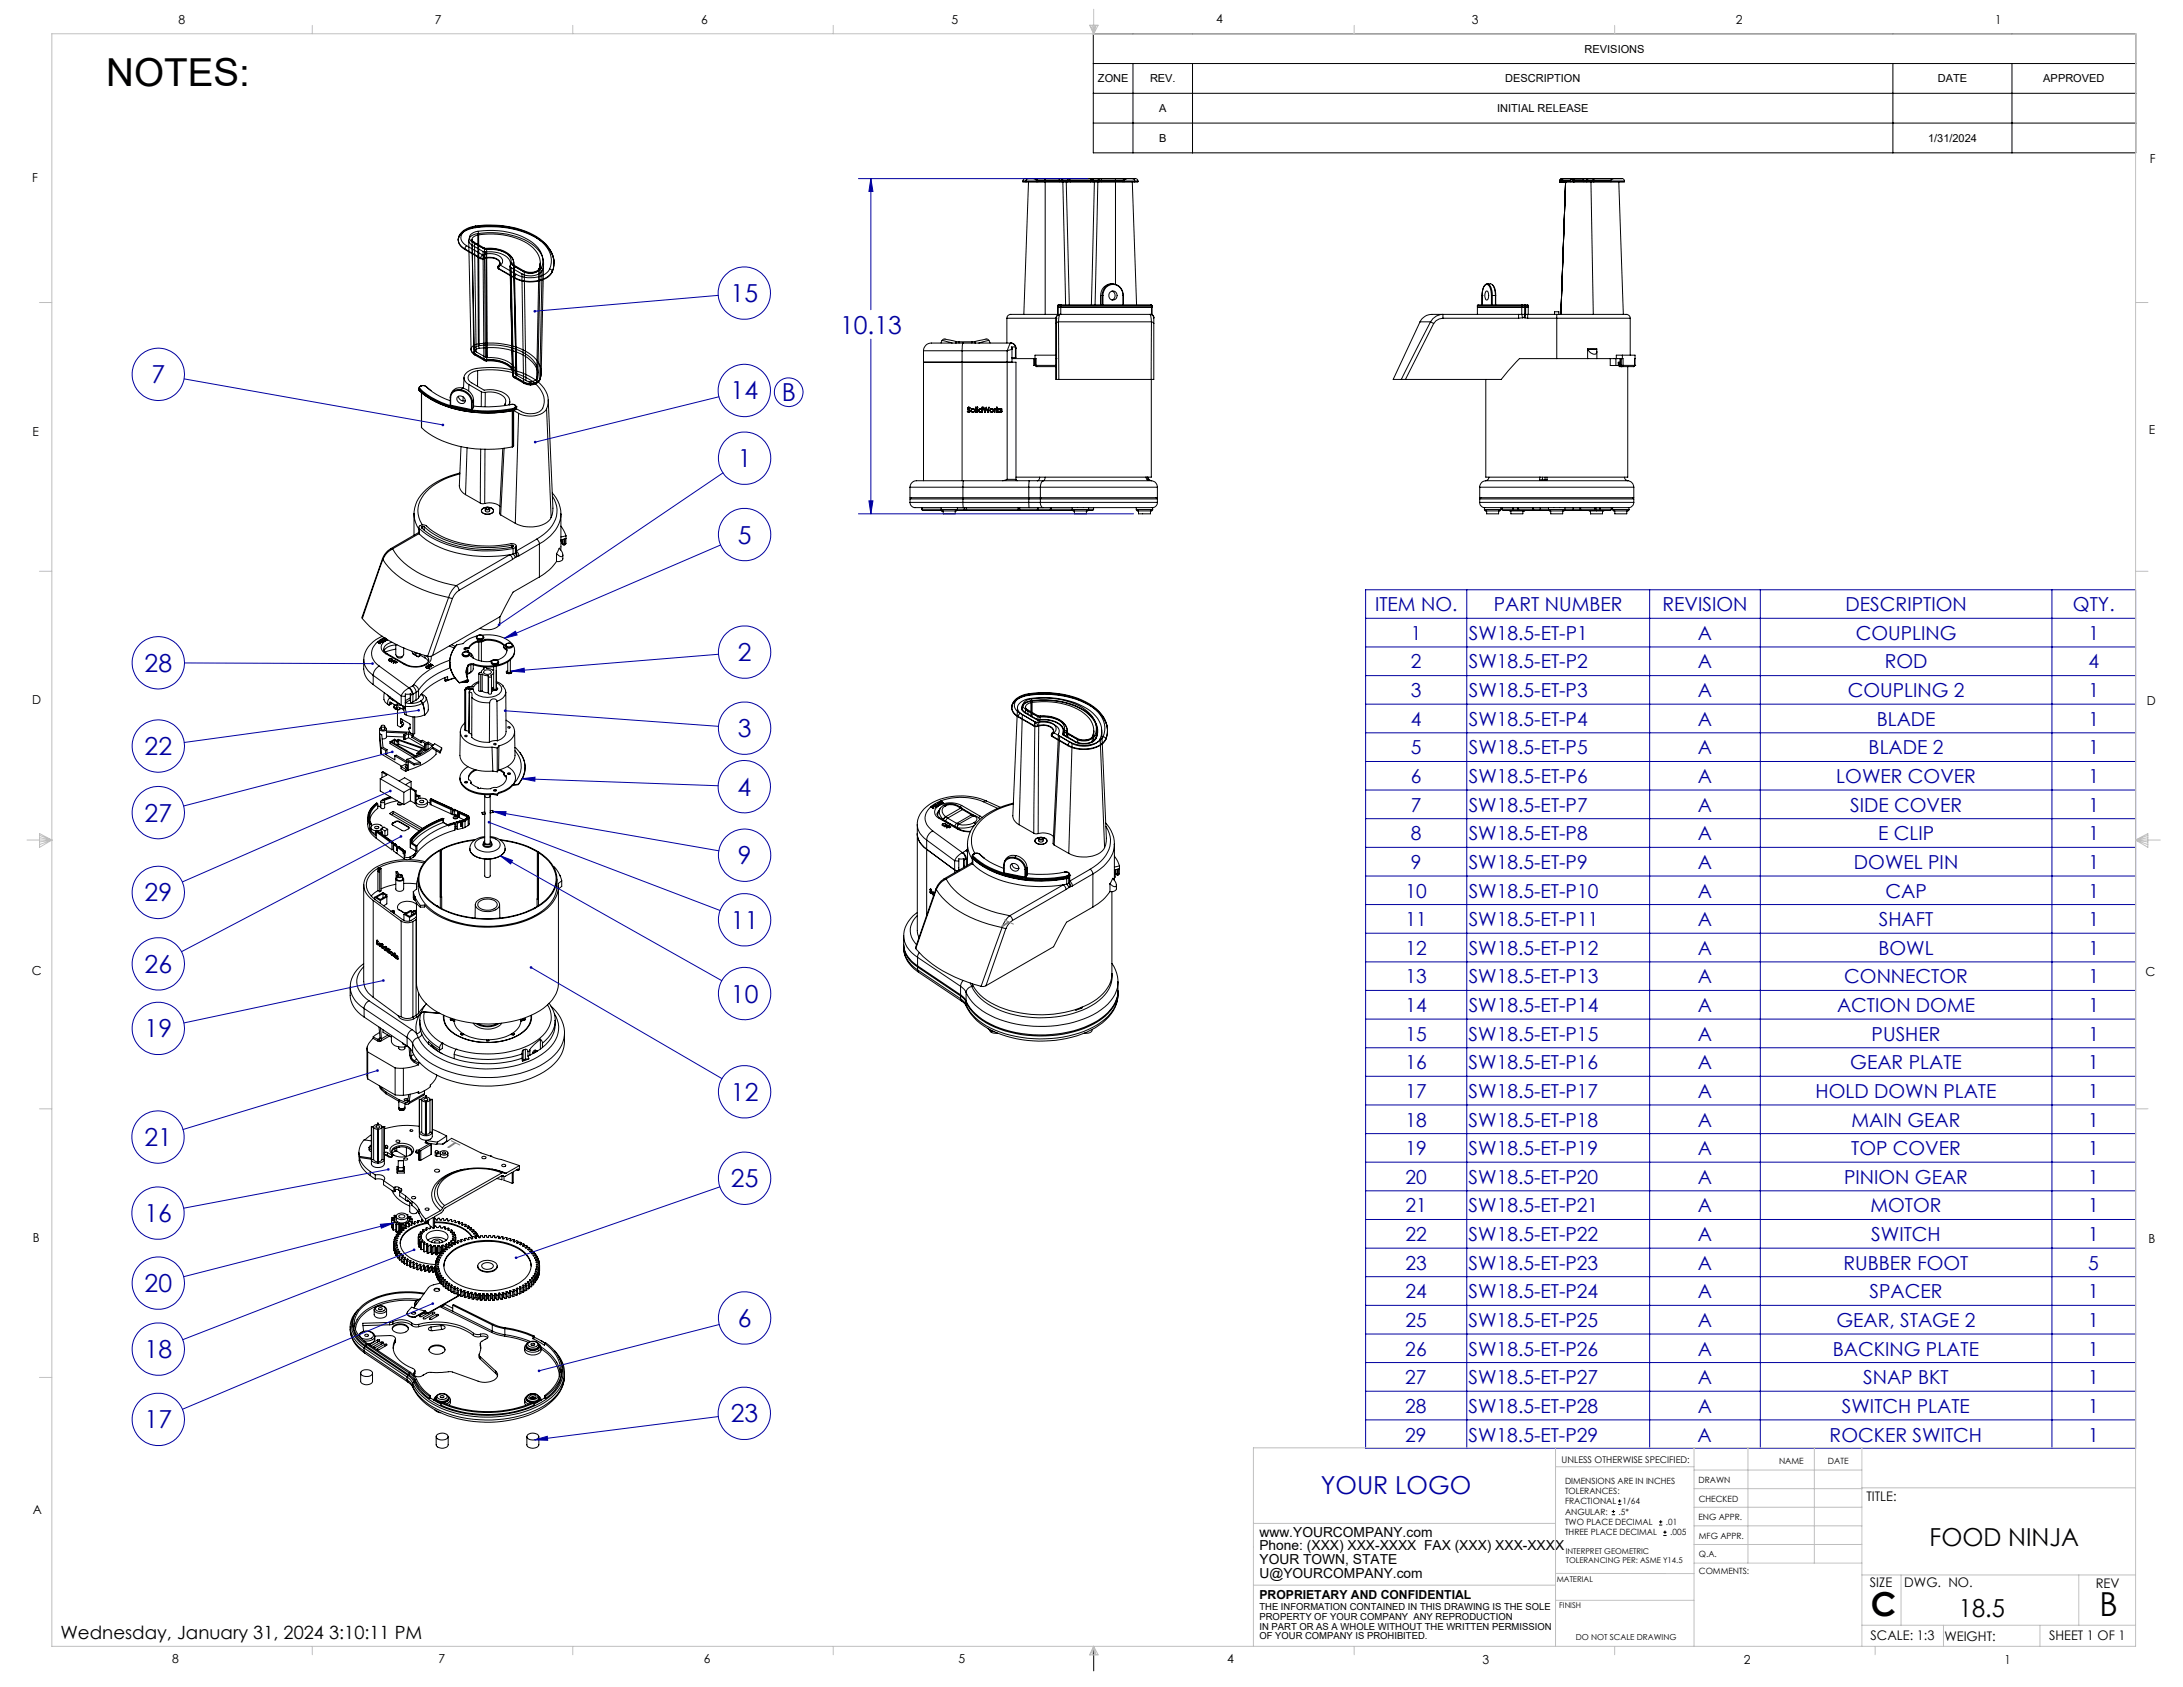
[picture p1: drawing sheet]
<svg xmlns="http://www.w3.org/2000/svg" width="559mm" height="432mm" viewBox="0 0 559 432" stroke-linecap="round" stroke-linejoin="round" font-family="sans-serif">
<defs><g id="words">
<text font-size="9.9" x="27.2" y="21.9">NOTES:</text>
<g font-size="8.5">
<text x="478.9" y="413.7">C</text>
<text x="537.4" y="413.6">B</text>
</g>
<g font-size="6.3" fill="#0000a0">
<text x="187" y="77.3">15</text>
<text x="215" y="85.4">10.13</text>
<text x="38.8" y="98.1">7</text>
<text x="187" y="102.2">14</text>
<text x="200.1" y="102.7">B</text>
<text x="188.9" y="119.6">1</text>
<text x="188.9" y="139.1">5</text>
<text x="37" y="171.9">28</text>
<text x="188.9" y="169.2">2</text>
<text x="188.9" y="188.7">3</text>
<text x="37" y="193.3">22</text>
<text x="188.8" y="203.7">4</text>
<text x="37" y="210.3">27</text>
<text x="188.9" y="221.2">9</text>
<text x="37" y="230.7">29</text>
<text x="187.1" y="237.7">11</text>
<text x="37" y="249">26</text>
<text x="187.1" y="256.6">10</text>
<text x="37" y="265.5">19</text>
<text x="187.1" y="281.8">12</text>
<text x="37" y="293.3">21</text>
<text x="187.1" y="303.9">25</text>
<text x="37" y="312.8">16</text>
<text x="37" y="330.7">20</text>
<text x="188.9" y="339.7">6</text>
<text x="37" y="347.6">18</text>
<text x="37" y="365.6">17</text>
<text x="187" y="364.1">23</text>
<text x="338.1" y="382.4">YOUR LOGO</text>
</g>
<g font-size="6.3">
<text x="493.9" y="395.7">FOOD NINJA</text>
<text x="501.4" y="413.9">18.5</text>
</g>
<g font-size="4.9" fill="#0000a0">
<text x="352" y="156.4">ITEM NO.</text>
<text x="382.4" y="156.4">PART NUMBER</text>
<text x="425.6" y="156.4">REVISION</text>
<text x="472.4" y="156.4">DESCRIPTION</text>
<text x="530.6" y="156.4">QTY.</text>
<text x="361.2" y="163.8">1</text>
<text x="376" y="163.8">SW18.5-ET-P1</text>
<text x="434.6" y="163.8">A</text>
<text x="475" y="163.8">COUPLING</text>
<text x="534.6" y="163.8">1</text>
<text x="361.2" y="171.1">2</text>
<text x="376" y="171.1">SW18.5-ET-P2</text>
<text x="434.6" y="171.1">A</text>
<text x="482.5" y="171.1">ROD</text>
<text x="534.6" y="171.1">4</text>
<text x="361.2" y="178.4">3</text>
<text x="376" y="178.4">SW18.5-ET-P3</text>
<text x="434.6" y="178.4">A</text>
<text x="473" y="178.4">COUPLING 2</text>
<text x="534.6" y="178.4">1</text>
<text x="361.2" y="185.8">4</text>
<text x="376" y="185.8">SW18.5-ET-P4</text>
<text x="434.6" y="185.8">A</text>
<text x="480.4" y="185.8">BLADE</text>
<text x="534.6" y="185.8">1</text>
<text x="361.2" y="193.1">5</text>
<text x="376" y="193.1">SW18.5-ET-P5</text>
<text x="434.6" y="193.1">A</text>
<text x="478.3" y="193.1">BLADE 2</text>
<text x="534.6" y="193.1">1</text>
<text x="361.2" y="200.4">6</text>
<text x="376" y="200.4">SW18.5-ET-P6</text>
<text x="434.6" y="200.4">A</text>
<text x="470.1" y="200.4">LOWER COVER</text>
<text x="534.6" y="200.4">1</text>
<text x="361.1" y="207.7">7</text>
<text x="376" y="207.7">SW18.5-ET-P7</text>
<text x="434.6" y="207.7">A</text>
<text x="473.6" y="207.7">SIDE COVER</text>
<text x="534.6" y="207.7">1</text>
<text x="361.1" y="215.1">8</text>
<text x="376" y="215.1">SW18.5-ET-P8</text>
<text x="434.6" y="215.1">A</text>
<text x="480.8" y="215.1">E CLIP</text>
<text x="534.6" y="215.1">1</text>
<text x="361.1" y="222.4">9</text>
<text x="376" y="222.4">SW18.5-ET-P9</text>
<text x="434.6" y="222.4">A</text>
<text x="474.6" y="222.4">DOWEL PIN</text>
<text x="534.6" y="222.4">1</text>
<text x="359.8" y="229.7">10</text>
<text x="376" y="229.7">SW18.5-ET-P10</text>
<text x="434.6" y="229.7">A</text>
<text x="482.6" y="229.7">CAP</text>
<text x="534.6" y="229.7">1</text>
<text x="359.8" y="237.1">11</text>
<text x="375.9" y="237.1">SW18.5-ET-P11</text>
<text x="434.6" y="237.1">A</text>
<text x="480.9" y="237.1">SHAFT</text>
<text x="534.6" y="237.1">1</text>
<text x="359.8" y="244.4">12</text>
<text x="375.9" y="244.4">SW18.5-ET-P12</text>
<text x="434.6" y="244.4">A</text>
<text x="480.8" y="244.4">BOWL</text>
<text x="534.6" y="244.4">1</text>
<text x="359.8" y="251.7">13</text>
<text x="375.9" y="251.7">SW18.5-ET-P13</text>
<text x="434.6" y="251.7">A</text>
<text x="472.1" y="251.7">CONNECTOR</text>
<text x="534.6" y="251.7">1</text>
<text x="359.8" y="259">14</text>
<text x="375.9" y="259">SW18.5-ET-P14</text>
<text x="434.6" y="259">A</text>
<text x="470.2" y="259">ACTION DOME</text>
<text x="534.6" y="259">1</text>
<text x="359.8" y="266.4">15</text>
<text x="375.9" y="266.4">SW18.5-ET-P15</text>
<text x="434.6" y="266.4">A</text>
<text x="479.1" y="266.4">PUSHER</text>
<text x="534.6" y="266.4">1</text>
<text x="359.8" y="273.7">16</text>
<text x="375.9" y="273.7">SW18.5-ET-P16</text>
<text x="434.6" y="273.7">A</text>
<text x="473.6" y="273.7">GEAR PLATE</text>
<text x="534.6" y="273.7">1</text>
<text x="359.8" y="281">17</text>
<text x="375.9" y="281">SW18.5-ET-P17</text>
<text x="434.6" y="281">A</text>
<text x="464.7" y="281">HOLD DOWN PLATE</text>
<text x="534.6" y="281">1</text>
<text x="359.8" y="288.4">18</text>
<text x="375.9" y="288.4">SW18.5-ET-P18</text>
<text x="434.6" y="288.4">A</text>
<text x="473.9" y="288.4">MAIN GEAR</text>
<text x="534.6" y="288.4">1</text>
<text x="359.8" y="295.7">19</text>
<text x="375.9" y="295.7">SW18.5-ET-P19</text>
<text x="434.6" y="295.7">A</text>
<text x="473.8" y="295.7">TOP COVER</text>
<text x="534.6" y="295.7">1</text>
<text x="359.8" y="303">20</text>
<text x="375.9" y="303">SW18.5-ET-P20</text>
<text x="434.6" y="303">A</text>
<text x="472" y="303">PINION GEAR</text>
<text x="534.6" y="303">1</text>
<text x="359.7" y="310.3">21</text>
<text x="375.9" y="310.3">SW18.5-ET-P21</text>
<text x="434.6" y="310.3">A</text>
<text x="478.8" y="310.3">MOTOR</text>
<text x="534.6" y="310.3">1</text>
<text x="359.7" y="317.7">22</text>
<text x="375.9" y="317.7">SW18.5-ET-P22</text>
<text x="434.6" y="317.7">A</text>
<text x="479" y="317.7">SWITCH</text>
<text x="534.5" y="317.7">1</text>
<text x="359.7" y="325">23</text>
<text x="375.9" y="325">SW18.5-ET-P23</text>
<text x="434.6" y="325">A</text>
<text x="471.9" y="325">RUBBER FOOT</text>
<text x="534.5" y="325">5</text>
<text x="359.7" y="332.3">24</text>
<text x="375.9" y="332.3">SW18.5-ET-P24</text>
<text x="434.6" y="332.3">A</text>
<text x="478.5" y="332.3">SPACER</text>
<text x="534.5" y="332.3">1</text>
<text x="359.7" y="339.7">25</text>
<text x="375.9" y="339.7">SW18.5-ET-P25</text>
<text x="434.6" y="339.7">A</text>
<text x="470.1" y="339.7">GEAR, STAGE 2</text>
<text x="534.5" y="339.7">1</text>
<text x="359.7" y="347">26</text>
<text x="375.9" y="347">SW18.5-ET-P26</text>
<text x="434.6" y="347">A</text>
<text x="469.1" y="347">BACKING PLATE</text>
<text x="534.5" y="347">1</text>
<text x="359.7" y="354.3">27</text>
<text x="375.9" y="354.3">SW18.5-ET-P27</text>
<text x="434.6" y="354.3">A</text>
<text x="476.9" y="354.3">SNAP BKT</text>
<text x="534.5" y="354.3">1</text>
<text x="359.7" y="361.6">28</text>
<text x="375.9" y="361.6">SW18.5-ET-P28</text>
<text x="434.6" y="361.6">A</text>
<text x="471.5" y="361.6">SWITCH PLATE</text>
<text x="534.5" y="361.6">1</text>
<text x="359.7" y="369">29</text>
<text x="375.9" y="369">SW18.5-ET-P29</text>
<text x="434.6" y="369">A</text>
<text x="468.3" y="369">ROCKER SWITCH</text>
<text x="534.5" y="369">1</text>
</g>
<text font-size="4.7" x="15.5" y="419.4">Wednesday, January 31, 2024 3:10:11 PM</text>
<g font-size="3.5">
<text x="322.4" y="393.3">www.YOURCOMPANY.com</text>
<text x="322.4" y="396.8">Phone: (XXX) XXX-XXXX FAX (XXX) XXX-XXXX</text>
<text x="322.4" y="400.4">YOUR TOWN, STATE</text>
<text x="322.4" y="403.9">U@YOURCOMPANY.com</text>
</g>
<g font-size="3.4">
<text x="477.8" y="384.2">TITLE:</text>
<text x="478.7" y="406.3">SIZE</text>
<text x="487.5" y="406.3">DWG. NO.</text>
<text x="536.5" y="406.4">REV</text>
<text x="478.8" y="419.8">SCALE: 1:3</text>
<text x="497.7" y="419.9">WEIGHT:</text>
<text x="524.5" y="419.8">SHEET 1 OF 1</text>
</g>
<g font-size="3.2">
<text x="45.7" y="6.1">8</text>
<text x="111.3" y="6.1">7</text>
<text x="179.5" y="6.1">6</text>
<text x="243.5" y="6.1">5</text>
<text x="311.3" y="6">4</text>
<text x="376.8" y="6.1">3</text>
<text x="444.3" y="6.1">2</text>
<text x="510.7" y="6">1</text>
<text x="550.3" y="41.8">F</text>
<text x="8.2" y="46.6">F</text>
<text x="8.4" y="111.5">E</text>
<text x="550.1" y="111.2">E</text>
<text x="8.2" y="180.2">D</text>
<text x="549.6" y="180.4">D</text>
<text x="8.2" y="249.7">C</text>
<text x="549.2" y="249.9">C</text>
<text x="8.4" y="318">B</text>
<text x="550" y="318.2">B</text>
<text x="8.4" y="387.6">A</text>
<text x="322.4" y="409.3">PROPRIETARY AND CONFIDENTIAL</text>
<text x="44.1" y="425.8">8</text>
<text x="112.2" y="425.8">7</text>
<text x="180.2" y="425.8">6</text>
<text x="245.3" y="425.7">5</text>
<text x="314.1" y="425.7">4</text>
<text x="379.5" y="425.8">3</text>
<text x="446.4" y="425.8">2</text>
<text x="513.1" y="425.8">1</text>
</g>
<g font-size="2.8">
<text x="405.6" y="13.5">REVISIONS</text>
<text x="281" y="21.1">ZONE</text>
<text x="294.4" y="21.1">REV.</text>
<text x="385.3" y="21.1">DESCRIPTION</text>
<text x="496" y="21.1">DATE</text>
<text x="523" y="21.1">APPROVED</text>
<text x="296.7" y="28.7">A</text>
<text x="383.2" y="28.7">INITIAL RELEASE</text>
<text x="296.7" y="36.3">B</text>
<text x="493.5" y="36.3">1/31/2024</text>
</g>
<g font-size="2.5">
<text x="322.4" y="412.2">THE INFORMATION CONTAINED IN THIS DRAWING IS THE SOLE</text>
<text x="322.4" y="414.7">PROPERTY OF YOUR COMPANY ANY REPRODUCTION</text>
<text x="322.4" y="417.2">IN PART OR AS A WHOLE WITHOUT THE WRITTEN PERMISSION</text>
<text x="322.4" y="419.6">OF YOUR COMPANY IS PROHIBITED.</text>
</g>
<text font-size="2.4" x="399.7" y="374.3">UNLESS OTHERWISE SPECIFIED:</text>
<g font-size="2.2">
<text x="455.4" y="374.8">NAME</text>
<text x="467.9" y="374.8">DATE</text>
<text x="400.6" y="379.7">DIMENSIONS ARE IN INCHES</text>
<text x="400.6" y="382.4">TOLERANCES:</text>
<text x="434.8" y="379.6">DRAWN</text>
<text x="400.6" y="387.7">ANGULAR:</text>
<text x="400.6" y="385">FRACTIONAL</text>
<text x="414.3" y="387.7">.5*</text>
<text x="415.3" y="385">1/64</text>
<text x="434.8" y="389.1">ENG APPR.</text>
<text x="434.8" y="384.5">CHECKED</text>
<text x="400.6" y="390.3">TWO PLACE DECIMAL</text>
<text x="400.6" y="393">THREE PLACE DECIMAL</text>
<text x="426.4" y="390.3">.01</text>
<text x="427.5" y="393">.005</text>
<text x="434.9" y="393.9">MFG APPR.</text>
<text x="434.8" y="398.6">Q.A.</text>
<text x="434.9" y="402.8">COMMENTS:</text>
</g>
<text font-size="2.1" x="403.4" y="419.7">DO NOT SCALE DRAWING</text>
<g font-size="2">
<text x="400.8" y="397.6">INTERPRET GEOMETRIC</text>
<text x="400.8" y="400.2">TOLERANCING PER: ASME Y14.5</text>
<text x="398.5" y="405">MATERIAL</text>
<text x="399.1" y="411.7">FINISH</text>
</g>
</g></defs>
<g fill="none" stroke="#000" stroke-width=".26">
<path d="M279.9 8.6h266.8v30.5h-266.8zM279.9 16.3h266.8M290 16.3v22.8M305.3 16.3v22.8M484.5 16.3v22.8M515 16.3v22.8M279.9 23.9h266.8M279.9 31.5h266.8M121.7 58.1a24.4 24.4 0 0 1 16.3 3.1 7.1 7.1 0 0 1 3.6 7.5l-.2 .8M121.7 58.3a23.4 23.4 0 0 1 17.2 3.7 6.4 6.4 0 0 1 2.5 7.6M121.7 58.1a4.8 4.8 0 0 0-4.4 2.9 2.7 2.7 0 0 0 1.7 2.7M121.7 58.3a4.8 4.8 0 0 0-4.4 2.8 2.7 2.7 0 0 0 1.7 2.8"/>
<path d="M121.7 58.1v.2M121.8 58a23.7 23.7 0 0 1 15.3 2.6 6.9 6.9 0 0 1 3.9 7.5l-.3 .8M121.8 58l-.1-.1v.2M121.8 58a4 4 0 0 0-3.8 2.7 2.41 2.41 0 0 0 1.5 2.2M122.3 59.8a19.3 19.3 0 0 1 14.5 3.2 5.3 5.3 0 0 1 1.9 6.3M122.3 59.8l-.6 .1a1.68 1.68 0 0 0-1.5 2.2l.7 .7M122.3 59.8l.1 28.2M122.3 59.2a19.7 19.7 0 0 1 14 2.9 5.4 5.4 0 0 1 2.3 6.5M122.3 59.2l.2 .9M122.3 59.2l-1.1 .3a1.3 1.3 0 0 0-1 1.2 1.3 1.3 0 0 0 .8 1.3M262.5 45.7a.68 .68 0 0 0-.7 .8M262.6 46.4h-.8h5.7"/>
<path d="M262.6 46.5h-.8h5.7M262.6 46.4h27.8M262.6 46.5h.7M262.6 46.4v.1M263.2 45.7h-.7h5M263.2 45.7h26.7M263.2 45.7l-.4 .2-.2 .5M263.3 46.5h4.2M263.3 46.5l-1.2 34M264.7 45.7h.1a.68 .68 0 0 1 .5 .8M265.1 45.7h-.4h2.8M265.1 45.7l.4 .2 .1 .5"/>
<path d="M265.1 45.7h22.9M265.6 46.4h-.3h2.2M265.6 46.4h21.8M265.6 46.4v.1M267.5 45.7v.7M267.5 46.4h5.8M267.5 46.4v34.1M267.5 46.5h5.8M267.5 45.7h5.8M267.5 46.4h3.6M271.1 46.4h.6M271.1 46.4v.1"/>
<path d="M271.7 46.4h9.7M271.7 46.4v.1M272.2 45.7h-1.1v.7M272.2 45.7l-.3 .2-.2 .5M272.2 45.7h8.7M272.9 46.5h-.8l.7 31.5M272.9 46.5h7.2M272.9 46.5l.8 31.5M273.3 45.7v.7M273.3 46.4h.7M273.3 46.5h.7M273.3 45.7a.61 .61 0 0 1 .7 .7"/>
<path d="M273.3 45.7h6.5M273.3 46.4v.1M274 46.4h5.1M274 46.5h5.1M274 46.4v.1M279.1 46.5h.7M279.1 46.4h.7M279.1 46.4v.1M279.8 45.7v.7M279.8 45.7a.66 .66 0 0 0-.7 .7M279.8 46.4h5.7M279.8 46.5h5.7"/>
<path d="M279.8 46.4v.1M279.8 45.7h5.7M280.1 46.5h.9l-.7 31.5M280.1 46.5l-.7 31.5M280.9 45.7h1v.7M280.9 45.7l.4 .2 .1 .5M281.4 46.4h.5M281.4 46.4v.1M281.9 46.4h3.6M281.9 46.4v.1M285.5 46.5h5.8h-.9M285.5 46.4h5.8h-.9"/>
<path d="M285.5 45.7v.7M285.5 45.7h5.1h-.7M285.5 45.7h2.9h-.4M285.5 46.4h2.3h-.4M285.5 46.5h4.3M285.5 46.4v26.3M287.4 46.4v.1M288 45.7l-.4 .2-.2 .5M288.4 45.7a.68 .68 0 0 0-.6 .8M289.8 46.5l1.1 31.5M289.8 46.5h.6M289.9 45.7a.56 .56 0 0 1 .5 .7"/>
<path d="M290.4 46.4v.1M290.6 45.7a.64 .64 0 0 1 .7 .8M399.3 46.5h8.7M399.3 46.4h8.7M399.3 46.5h.1M399.3 46.4h.1M399.3 46.5h.5M399.3 46.4h.5M399.3 46.5h1.3M399.3 46.4v.1M399.8 46.4h2.1zM399.8 46.5h1"/>
<path d="M399.8 46.4v.1M399.9 45.7h7.8M399.9 45.7h.1M399.9 45.7a.66 .66 0 0 0-.6 .7M399.9 45.7l-.1 .7M399.9 45.7h2.7zM400.8 46.5h6.4M400.8 46.5l-1.2 34M400.8 46.5h.1M402.1 45.7h4.4M402.1 45.7l.5 .2 .2 .5M402.1 45.7h.1"/>
<path d="M402.1 45.7h.6M402.6 45.7a.64 .64 0 0 0-.6 .8M402.7 45.7l.2 .2 .1 .5M402.7 45.7h2.1zM402.8 46.4h3.4M402.8 46.4h.1M402.8 46.4h.2M402.8 46.4v.1M403 46.4h2.4zM403 46.4v.1M404.8 45.7a.64 .64 0 0 1 .6 .8M406.2 46.4h6.1z"/>
<path d="M406.2 46.4v.1M406.5 45.7l-.3 .3v.4M406.5 45.7h6.5zM407.2 46.5h7.2M407.2 46.5l.6 34M407.7 45.7h7.4zM407.7 45.7l.2 .2 .1 .5M408 46.4h7.8zM408 46.5h7.8h-1.4M408 46.4v.1M413 45.7a.64 .64 0 0 0-.7 .8M414.4 46.5l1.1 34"/>
<path d="M415.1 45.7a.64 .64 0 0 1 .7 .8M117.3 61.5a3.3 3.3 0 0 1 2.6-3.2 23.6 23.6 0 0 1 18.3 2.8 8 8 0 0 1 3.6 6.4M119 63.7v.2M119 63.7l4 2.4M119 63.9l4 2.3M119.5 62.9l-.5 .8M119.5 62.9l4 2.4M120 61.5l.6 28.2 .1 .4 .8 .7 2.9 1.6a8.2 8.2 0 0 1 6.6 2l.3 1-.6-27.9M120.9 62.8l2.7 1.6M120.9 62.8l.4 27.6M121 62h.4l.1 .3M121 62l2.5 1.5"/>
<path d="M121.5 62.3l2.5 1.4M121.5 62.3l.4 27.8M122.5 60.1a18.4 18.4 0 0 1 13.3 2.8 5.2 5.2 0 0 1 2.1 6.1M122.5 60.1l-.9 .3a.97 .97 0 0 0-.8 .9 .97 .97 0 0 0 .7 1M122.5 60.1l.2 28.4M123 66.1h.9M123 66.2l.9 .1M123 66.1v.1M123.5 65.3a4.1 4.1 0 0 1 5.1 1.2 1.22 1.22 0 0 1-.5 1.4M123.5 65.3l.4 .8M123.5 65.3l-.3 .3-.2 .5M123.5 63.5l1.2 .2"/>
<path d="M123.5 63.5a.28 .28 0 0 1 .4-.1 .28 .28 0 0 1 .1 .3M123.6 64.4l.8 .1M123.6 64.4l.3 27.5M123.9 66.1a3.5 3.5 0 0 1 4 .9 1.09 1.09 0 0 1-.3 1.2M123.9 66.3a3.5 3.5 0 0 1 4 .8 1.09 1.09 0 0 1-.3 1.3M123.9 66.1v.2M124 63.7l.6 .2M124 63.7l.2 27.7M124.4 64.5a6.2 6.2 0 0 1 6.1 2.2l.1 1.4M124.4 64.5l.2 27.5M124.6 63.9a7.2 7.2 0 0 1 6.7 2.4l.2 1.5M124.6 63.9l.2 27.6"/>
<path d="M124.7 63.7a6.8 6.8 0 0 1 5.9 2.1l.2 1.4M124.7 63.7l-.1 .2M127.6 68.2l-.1 .3 .1 .2M127.6 68.4l-.1 .3 .1 .1M127.6 68.2v.2M127.6 68.7v.1M127.6 68.7l4.1 2.3M127.6 68.8l4.1 2.4M128 67.4l-.5 .8v.4M128 67.4v.1M128.1 67.9l-.5 .8M128.1 67.9h-.5v.3"/>
<path d="M128.1 67.9l4.1 2.3M130.6 68.2l.6 27.9 .4 .6 2.6 1.4a2.82 2.82 0 0 0 3 .1 2.82 2.82 0 0 0 1.3-2.7M130.6 68.1l.2 .4M130.6 68.1l.6 27.8M130.8 67.2l.1 .5 .3 .2M130.8 68.5l.6 27.8M130.8 67.2l.5 .2 .2 .4M130.8 68.5l2.8 1.6M131.2 67.9a.28 .28 0 0 1 .3-.1 .28 .28 0 0 1 .2 .4M131.2 67.9l2.5 1.5M131.5 67.8l.2 .4M131.5 68.4l.6 27.3"/>
<path d="M131.5 67.8v.6M131.7 68.2l.6 27.9M131.7 68.2l2.5 1.4M131.7 71v.2M132.2 70.2l-.5 .8M133.6 70.1l.4 27.7M133.7 69.4h.4l.1 .2M134.2 69.6l.4 27.8M137.9 69a2.91 2.91 0 0 1-3.7 .6M137.9 69l-.5 28M138.3 67.4a1.98 1.98 0 0 1-2.3 2.3l-1.8-.3-2.7-1.6M138.3 67.3l-.6 28.1"/>
<path d="M138.6 68.6a3.9 3.9 0 0 1-4.9 .8M138.6 68.6l-.5 .1-.2 .3M138.7 69.3a4.1 4.1 0 0 1-5.1 .8M138.7 69.3l-.5 27.8M139.1 67.5l-.6 27.9M140.7 68.9a6 6 0 0 1-6.4 2.1l-2.1-.8M140.7 68.9l.4 .1 .3 .5M141.4 69.5a6.5 6.5 0 0 1-6.7 2.5l-1.6-.4-1.4-.6M141.4 69.6a5.6 5.6 0 0 1-4.9 2.5l-2.6-.1-2.2-.8M141.4 69.5v.1M141.8 67.3v.1M270.8 78.5l.2 .2"/>
<path d="M270.8 78.5h.7M270.8 78.2h.7M270.8 78.7h.7M270.8 78.2v.3M270.8 78.7v1.9M270.8 78.2h.1M270.8 78.5h.1M270.8 78.7h.1M271 78l-.2 .2M271 78h.6M271 78h.1M271.5 78.5l.1 .2"/>
<path d="M271.5 78.5h23.3M271.5 78.2h23.3M271.5 78.7h23.3M271.5 78.2v.3M271.5 78.7v1.8M271.6 78l-.1 .2M271.6 78h23M281.7 75.6h.1M281.7 75.6v2.4M281.7 75.6h.4M282.1 75.6h.2M282.1 75.6v2.4"/>
<path d="M282.3 75.6v2.4M284.7 74.5a1.23 1.23 0 0 1 .7 1.2 1.23 1.23 0 0 1-.7 1.1M284.8 72.6a2.84 2.84 0 0 0-2.7 3M284.8 72.6l.1 .2M284.8 72.6a2.92 2.92 0 0 0-3.1 3M284.8 72.6a2.9 2.9 0 0 1 2.7 3M284.9 72.8a2.66 2.66 0 0 0-2.6 2.8M284.9 72.8a2.72 2.72 0 0 1 2.6 2.8M287.5 75.6h.1M287.5 75.6v2.4M294.6 78l.3 .2M294.6 78l.2 .2"/>
<path d="M294.8 78.5l-.2 .2M294.8 78.7l.1 1.8M294.8 78.2h.1M294.8 78.5h.1M294.8 78.2v.3M294.8 78.7v1.8M294.9 78.5l-.2 .2M294.9 78.2v.3M378.2 78.5l.2 .2M378.2 78.5h11.3M378.2 78.2h11.3M378.2 78.2v.3"/>
<path d="M379.4 75.6h.1M379.4 75.6v2.4M380.3 72.8l-.6 .9-.3 1.9M380.4 74.6l.1-.1a1.55 1.55 0 0 1 0 2.3 1.8 1.8 0 0 1-.1-2.2zM380.6 72.8a2.59 2.59 0 0 1 1.2 2.8M380.6 72.8a2.59 2.59 0 0 0-1.2 2.8M380.7 72.6a2.3 2.3 0 0 1 1.3 2.5v.5M380.7 72.6l-.1 .2M380.7 72.6h.8a2.24 2.24 0 0 1 1.3 2.5v.5M380.7 72.6l-.3 .1M381.8 75.6h.2M381.8 75.6v2.4"/>
<path d="M382 75.6h.8M382 75.6v2.4M382.1 73l.5 .8 .3 1.8M382.8 75.6h.1M382.8 75.6v2.4M382.9 75.6v2.4M389.5 78.5h.8M389.5 78.5l.1 .2M389.5 78.2h.8M389.5 78.7h.8M389.5 78.7h-11.3v1.8M389.5 78.2v.3"/>
<path d="M389.5 78.7v1.8M389.6 78h-11.3l-.1 .2M389.6 78h.6M389.6 78l-.1 .2M390.2 78l.1 .2M390.2 78h.3M390.3 78.5l-.1 .2M390.3 78.2v.3M390.3 78.7v1.8M390.3 78.2h.2M390.3 78.5h.2M390.3 78.7h.2"/>
<path d="M390.5 78h.6l.1 .2M390.5 78v.2M390.5 78.5v.2M390.5 78.7h.7v1.8M390.5 78.5h.7M390.5 78.2h.7M390.5 78.2v.3M390.5 78.7v1.8M391.2 78.5l-.1 .2M391.2 78.2v.3M107.2 99.7l.2 .3M107.2 99.4l.2 .3"/>
<path d="M107.2 99.4v.3M107.4 99.7a24.7 24.7 0 0 0 15.9 5.7l4.9-.1 3.1-.5M107.4 100a25.3 25.3 0 0 0 15.9 5.7h3.3l4.7-.6M107.4 100h.1M107.4 99.7v.3M107.5 99.5l-.1 .2M107.5 99.5a23.3 23.3 0 0 0 14.2 5.6h4.9l4.7-.5M107.5 98.9l-.3 .5M107.5 98.9h.1M107.6 98.9l-.2 .4 .1 .2M107.6 98.8l.9-.1 .6 .3M107.6 98.8h.1"/>
<path d="M107.6 98.8l-.1 .1M107.7 98.8a1.2 1.2 0 0 1 1.3 .2M107.7 98.8l-.1 .1M109 99a17.1 17.1 0 0 0 6.3 3.6M109 99h.1M109.1 99l1.2 1M118.1 99.8a2.14 2.14 0 0 0-2.8 1.8l.1 2.1M118.1 99.8a3.5 3.5 0 0 1 2.8 3M118.1 99.8l-.1 .2M118.4 99.3a3.5 3.5 0 0 1 2.8 3M118.4 99.3a2.36 2.36 0 0 0-2.9 1.3M118.4 99.3l-.3 .5"/>
<path d="M118.8 96.6l-.2 2.8M120 98.4a1.83 1.83 0 0 1-1.2-1.7 1.83 1.83 0 0 1 1.3-1.8 17.8 17.8 0 0 1 9.8-.5 14.5 14.5 0 0 1 9.4 5 5.1 5.1 0 0 1 .6 5.2M120 98.4l3.2 1.9M120 98.4v1.7M121.3 90.4l3.2 1.9M121.4 89.4l-.6-28 .5 .6 3 1.6a8.2 8.2 0 0 1 6.6 2.1l.6 1.4 .6 28.3M121.9 90.1l2.3 1.3M122.3 94.9l-1.2 .3a1.46 1.46 0 0 0-1.3 1.2 1.46 1.46 0 0 0 1 1.6l3.1 1.9a6.5 6.5 0 0 1 6.3 1.8 2.02 2.02 0 0 1 .1 1.8l.2 .1v-.8M122.3 94.9a19.9 19.9 0 0 1 14.6 3.2 5.1 5.1 0 0 1 1.8 6.7 4.7 4.7 0 0 1-5.2 .6l-1.4-.8M122.3 94.9l-.1 4M122.4 88a19.1 19.1 0 0 1 13.6 2.8 5.3 5.3 0 0 1 2.2 6.3M122.4 88l.3 1.1"/>
<path d="M122.4 88l-1 .3a1.08 1.08 0 0 0-.8 1 1.08 1.08 0 0 0 .7 1.1M122.7 88.5l-.8 .2a.71 .71 0 0 0-.5 .7 .71 .71 0 0 0 .5 .7M122.7 88.5a17.2 17.2 0 0 1 13 2.9 4.7 4.7 0 0 1 1.7 5.6M122.7 89.1a17 17 0 0 1 13 3 4.6 4.6 0 0 1 1.7 5.5M122.7 89.1l-.8 .3a.73 .73 0 0 0-.5 .7 .73 .73 0 0 0 .5 .7 .37 .37 0 0 1-.4 0 .37 .37 0 0 1-.2-.4M123.9 91.9l.7 .1M123.9 91.9a.37 .37 0 0 0 .1 .4 .37 .37 0 0 0 .5 0M124.2 91.4l.6 .1M124.5 92.3a8.1 8.1 0 0 1 7.1 2.3 2.45 2.45 0 0 1 .4 2M124.6 92a7 7 0 0 1 6.4 2.4l.3 1-.1 .5M124.6 92l-.1 .4v-.1M124.8 91.5a7.7 7.7 0 0 1 7 2.7l.3 1v.5"/>
<path d="M131.2 95.9l.2 .4M131.2 95.9a.86 .86 0 0 0 .8 .7M131.4 96.3a.37 .37 0 0 0 .2 .4 .37 .37 0 0 0 .4-.1M131.4 96.3l3.2 1.8M132.1 95.7l.2 .4M132.3 96.1l2.3 1.3M134 97.8a.37 .37 0 0 0 .2 .3 .37 .37 0 0 0 .4 0M134.6 98.1l.8 .3M135.4 98.4h.7M135.4 98.4a.42 .42 0 0 1 .3-.6 .42 .42 0 0 1 .5 .3l-.1 .3M135.4 98.4l.4 .2 .3-.2M137.4 97a2.22 2.22 0 0 1-2.8 .4"/>
<path d="M137.4 97.6l-.7 .6-.6 .2M138.2 97.1a3.2 3.2 0 0 1-4.2 .7M138.2 97.1a.64 .64 0 0 1-.8 .5M236.4 92.7h21.4M236.4 89.8h9.9M236.4 89.8v33.2M241.2 87.1l.3-.3h.4l2.9 .6M241.2 87.1l-.3 .7M241.2 87.1l2.5 .7M244.8 87.5l-.1 .3zM244.8 87.4h.1M244.8 87.4l.7 .1"/>
<path d="M245.5 87.5v.3M245.5 87.5h3.3M246.3 89.8h11.5M246.3 89.8v33.2M246.5 87.8h-6.9a2.62 2.62 0 0 0-3.2 1.6v.4M246.5 87.8l-.2 2M246.5 87.8h12.2M248.8 87.5v.3M249.5 87.4l-.7 .1M249.5 87.4l.1 .4M249.5 87.4h.1M249.6 87.4v.4"/>
<path d="M253.1 87.1l.3 .7M253.1 87.1l-.4-.3h-.3l-2.8 .6M253.1 87.1l-2.6 .7M257.7 81.5h12.6M257.7 81.5v6.3M257.8 92.7h2.3v30M257.8 89.8v32.9M258.7 87.8l-.9 2M258.7 87.8a1.33 1.33 0 0 1 1.3 1.3M258.7 87.8h.1M258.7 87.8a1.33 1.33 0 0 1 1.4 1.3M259 88.9v3.8h-1.2"/>
<path d="M259 91.8h5.9M259 91.5h.9M259.9 89.1v-.3h-1l.1 .6-1.2 .4M259.9 89.1h.1M259.9 89.1v2.4M260 89.1h.1M260.1 89.1v2.4h-.2M264.6 91.8v1.8h.2M264.8 93.6h.3M264.8 91.8v1.8M264.9 91.8h.3v1.7M265 93.5l.4 .3"/>
<path d="M265 93.5h.2M265 91.8v1.7M265.2 93.5l.2 .3M265.2 93.5h5.1M265.4 93.8h4.9M270.3 81.5v1.3l.6-.4M270.3 97.1h.7M270.3 81.5h.1M270.3 91.8v5.3M270.3 91.8h.1M270.3 90.9h-5.4v.9M270.3 81.5v15.6"/>
<path d="M270.8 80.5h-11.6a1.12 1.12 0 0 0-1.5 1M270.8 80.6h.1M270.8 80.6l-.5 .9M270.9 82.4l.1 14.7M270.9 82.4h23.8M271 97.1h23.7M271.4 80.5l-.3 .4-.2 1.5M271.4 80.5h23M271.4 80.5a1.02 1.02 0 0 0-1.1 1M271.4 80.5h.1M271.4 80.5l-.6 .1M294.4 80.5l.3 1.9"/>
<path d="M294.4 80.5a1.14 1.14 0 0 1 .9 1.6v.7M294.4 80.5h.4M294.7 97.1v25h-34.6M294.7 82.4v14.7M294.7 82.4l.6 .4M294.8 80.5l.5 .4v.5v-.5l-.4-.4M294.8 80.5h.1M295.3 82.8v14.3h-.6M358.7 97.1h1.1M363.5 82.4l-6.9 14.7h2.1M363.5 82.4h2.7M366.2 82.4l-7.5 14.7"/>
<path d="M366.2 82.4l.8 .4M367 82.8l-7.2 14.3M369.4 80.5h-1.9a3.7 3.7 0 0 0-4 1.9M369.4 81.5l-1 .1-.8 .5-.6 .7M369.4 80.5a3.6 3.6 0 0 0-3.2 1.9M369.4 80.5v1M369.4 81.5h19.3M369.4 80.5h19.3M388.7 80.5v1M388.7 80.5h.8M389.5 80.5l.2 .9M389.5 80.5h.8"/>
<path d="M389.7 81.4l-1 .1M390.1 81.3l-.4 .1M390.1 81.3l.3 .1M390.3 80.5l-.2 .8M390.3 80.5h.2M390.4 81.4l.7 .1M390.5 80.5l-.1 .9M390.5 80.5h.6M391.1 80.5v1M391.1 81.5h7.4M391.1 80.5h7.4M397.9 80.5v-.7h1.1v.7"/>
<path d="M398.5 80.5h17.2a1.22 1.22 0 0 1 1.6 1M398.5 91.8h-9.6l-4.6 5.3h-24.5M398.5 80.5v1M398.5 91.8h7.9M398.5 81.5h18.8M398.5 81.5v10.3M406.4 89.4h2.2M406.4 89.4h.1M406.4 91.8h2.4M406.4 89.4v2.4M406.4 89.4a1.63 1.63 0 0 0 2.3 1v-.9M408.6 89.4l.1 .1"/>
<path d="M408.6 89.4h.1M408.8 91.8h4.8M408.8 90v1.8M412.2 91.8v1.8h1.4M413.6 91.8h1.7M413.6 91.8v1.8M414.7 93.5l.3 .3-.2-.3M414.7 92.7h-.5v.9h-.6M414.7 93.5h.1M414.7 91.8v1.7M414.7 92.9h-.2v.9h.7M414.8 93.5h.2"/>
<path d="M414.8 91.8v1.7M415 93.5h.5M415 93.5l.2 .3M415 91.8v1.7M415.3 90.9h3.2v2.6M415.3 91.8h.2v1.7M415.3 90.9h-1.6v.9M415.3 90.9v.9M415.5 93.5h3M415.5 93.5l-.3 .3M416.7 93.8v28.3h-36.4v-25M417.3 81.5v9.4"/>
<path d="M418.5 93.5l-.3 .3h-3M418.5 93.5h.1M107.4 100l1.7 1.5M107.9 109.4v.1M107.9 100.5v9M107.9 109.5a24.8 24.8 0 0 0 17.1 5.5l3.1-.1 3-.5M109.1 101.4a30.1 30.1 0 0 0 22.2 3.7M115.3 101.7l.1 .1M115.4 103.7l5.3 1.1M115.4 101.8v1.9M117.1 101.7a1.17 1.17 0 0 1 1.5-.1 1.17 1.17 0 0 1 .3 1.5 1.22 1.22 0 0 1-1.4-.1 1.22 1.22 0 0 1-.4-1.3zM117.3 101.4l.3 .7a1.28 1.28 0 0 0 1.5 .5"/>
<path d="M118 114.3l-.4 10.2a2.86 2.86 0 0 0 1.6 2.1M118 100a1.99 1.99 0 0 0-2.6 1.8M118 100a3.2 3.2 0 0 1 2.7 2.9M118.6 101.6l-.1 1M119.6 114.6l-.4 12M120.7 102.9v1.9M120.9 104.8h-.2M120.9 102.8l-.2 .1M120.9 102.8v2M121.2 104.3h.1M121.2 102.3v2M121.2 104.3l-.3 .5"/>
<path d="M121.2 102.3l-.3 .5M123 115l-.1 13.8M123.2 100.3l1 .1M123.2 100.3v3.8M124.1 115v13.9M124.2 100.4a5 5 0 0 1 5.2 1.7v1.7M124.2 100.4v3.7M128.7 114.8l-.8 16.6 .3 .4M129 114.7l-.8 17.1M129.3 103.5v.3M130.8 103.5l1 .1 .4 .5M130.8 103.5l-5.7 .6-3.9-.2"/>
<path d="M130.8 103.5a.65 .65 0 0 1 .8 0 .65 .65 0 0 1 .3 .7M131.1 105.1v9.3M131.3 104.6v.2M131.3 105.1h.1M131.3 114.3l-.2 .1M131.3 104.8v.3M131.3 105.1v9.2M131.4 114.2l-.1 .1M131.4 105.1v9.1M131.8 104.3l-.5 .3M131.8 104.3l.1 .2M131.9 104.2l.1 .2"/>
<path d="M131.9 104.2l-.1 .1M131.9 104.8l-.6 .3M131.9 104.5l-.6 .3M131.9 104.8h.1M131.9 104.5v.3M132 104.7l-.1 .1M132 104.4l-.1 .1M132 104.4v.3M132.2 104.4l-.2 .3M132.2 104.1h.1M132.2 104.1l-.2 .3M132.2 104.1v.3"/>
<path d="M132.8 105.8l-1.3-.7-.1 9.1M132.8 105.8l-.9 28.1M139.9 104.6a5.4 5.4 0 0 1-5.9 1.7l-1.2-.5M139.9 104.6l1.2 27.9M140.3 102.4l1.2 27.7-.1 1.6-.3 .8M247.6 105.3h.1M247.6 105.3l.4 .3M247.7 104.5l.1 .2M247.7 104.5h.1M247.7 105.2l.3 .2M247.7 105.2l-.1 .1M247.8 104.7l.2 .2"/>
<path d="M247.8 104.7h.1M248 104.9l.2 .2M248 104.9h.1M248 104.4l-.2 .2a.54 .54 0 0 1 .5 .4 .54 .54 0 0 1-.2 .6l-.5-.3M248 104.4l.2 .1a.28 .28 0 0 0-.3-.3 .28 .28 0 0 0-.2 .3M248 104.4l.3 .1M248 104.2l-.3 .3M248.2 105.1v.1M248.2 105.1h.1M248.2 105.2l-.2 .2M248.2 105.1l.1 .1M248.2 105.2h.1"/>
<path d="M248.3 105.2l-.3 .2M248.6 105.1l.1 .3 .4 .2M248.6 105.1h.1M248.7 104.7l-.1 .4M248.7 104.7h.1M249.1 104.6a.49 .49 0 0 1 .5 .5 .49 .49 0 0 1-.5 .5M249.1 104.6l-.4 .1M249.1 104.7l.3 .4M249.1 104.7a.37 .37 0 0 0-.4 .4 .37 .37 0 0 0 .4 .3M249.1 104.7h.1M249.1 105.4h.1M249.1 104.7l.4 .4"/>
<path d="M249.4 105.1l-.3 .3M249.4 105.1h.1M249.5 105.1l-.4 .3M249.8 104.2l.1 1.4zM250.1 104.3l.1 .1M250.1 104.3h.1M250.1 104.6h.2v1h-.2zM250.2 104.6v1M250.2 104.2v.2M250.2 104.2l-.1 .1M250.5 105.1l.3 .4 .6-.1M250.5 105.1h.1"/>
<path d="M250.5 105.1l.1 .3 .4 .2M251 104.7a.37 .37 0 0 0-.4 .4 .37 .37 0 0 0 .4 .3M251 104.7l.4 .4M251 104.6l-.5 .5M251.4 104.8l-.6-.2-.3 .5M251.4 105.1l-.4 .3M251.4 104.8l.1-.6v1.4l-.1-.2M251.4 105.1h.1M251.4 105.4v.2M251.4 104.2v.6M251.7 104.2l.4 1.3M252.1 105.6h.1"/>
<path d="M252.1 105.2l-.3-1h-.1l.4 1.4M252.4 104.2h.1M252.4 104.2l-.3 1M252.5 104.6l.4 .9M252.5 104.6l-.4 1M252.5 104.6l.4 1M252.5 104.2l.3 1M252.5 104.3l-.4 .9M252.8 105.2l.4-1-.3 1.4M252.9 105.6h.1M253.2 104.2l-.4 1M253.4 105.1h.1"/>
<path d="M253.4 105.1l.1 .3 .4 .2M253.5 104.7a.49 .49 0 0 1 .8 .1 .49 .49 0 0 1-.3 .7 .49 .49 0 0 1-.6-.4M253.5 104.7l-.1 .4M253.5 104.7h.1M253.6 104.7l-.2 .4M253.9 104.7a.37 .37 0 0 0-.4 .4 .37 .37 0 0 0 .4 .3M253.9 104.7l.3 .4M253.9 104.7l.4 .4M253.9 104.6l-.3 .1M254.2 105.1l-.3 .3M254.2 105.1h.1M254.3 105.1l-.4 .3"/>
<path d="M254.9 104.7l-.3 .9v-1l.1 .1M254.9 104.7h.1M255 104.7l-.1-.1-.2 .1M255 104.7h.1M255 104.6l-.3 .1M255.2 105l-.1-.8v1.4l.1-.5M255.2 105.1l.6 .5M255.7 104.6h.1l-.5 .5 .6 .5-.7-.5M255.7 104.6l-.5 .4M255.9 105.4h.3M255.9 105.4l.3 .2M255.9 105.4h.1"/>
<path d="M256 105.4l.3 .2M256 104.8v.2M256 104.8h.1M256 105l.2 .1M256 104.8l.1 .2M256 105h.1M256 105.4h.1M256.1 105l.2 .1M256.2 105.1l.2 .1M256.2 104.7v.2a.32 .32 0 0 1 .3 .3 .32 .32 0 0 1-.3 .4M256.2 104.7l.2 .1a.2 .2 0 0 0-.2-.2 .2 .2 0 0 0-.2 .2M256.2 104.7l.2 .1"/>
<path d="M256.2 105.4h.1M256.2 105.1h.1M256.3 105.1l.1 .1M256.3 104.6l-.3 .2M256.4 105.2v.1M256.4 105.2h.1M256.4 105.3l-.2 .1M256.4 105.3h.1M256.4 105.3l-.1 .1M106 131.6v.5a7.1 7.1 0 0 0 1.2 3.3M106 131.5v5.5M107.2 135v1.6"/>
<path d="M107.2 136.3l-7.2 4.1M107.2 136.6l.2 .1M107.2 136.6l-6.7 3.9M107.4 136.7a24.1 24.1 0 0 0 15.3 5.7l4.7-.1 3.1-.3M107.4 135.3a.59 .59 0 0 1-.1-.7 .59 .59 0 0 1 .7-.2h.9a21.9 21.9 0 0 0 14.7 5.3h2.9l4.6-.6 .8 .2 .2 .4-.1 .3M107.4 135.3a25.4 25.4 0 0 0 17.6 5.7l3.2-.1 3.1-.5M107.4 135.3v1.4M107.9 134.9v.1a17.8 17.8 0 0 0 9.4 4.8 28.7 28.7 0 0 0 14 .1l.1-.3h-.4M107.9 134.9v.2M108.1 134.8h.5M108.1 134.8l-.2 .1M108.1 134.8v.5"/>
<path d="M108.6 134.8a24 24 0 0 0 16.5 5.4l3-.2 2.9-.4M108.6 134.8v.9M117.7 121.1a16.1 16.1 0 0 0-11 7.2l-.5 1.7-.2 1.4M117.7 121.3a17.1 17.1 0 0 0-9.2 5.3 6.3 6.3 0 0 0-.4 7.8M119.2 126.6l3.7 2.2M122.9 128.8l.5 .1h.7M123.4 130.3a1.96 1.96 0 0 1 2.9 .4 1.78 1.78 0 0 1-2.8 .6 .59 .59 0 0 1-.1-1zM123.5 130.2a2.1 2.1 0 0 1 2.8 .3 1.09 1.09 0 0 1-1.4 1.1l-.9-.1a.75 .75 0 0 1-.7-.5 .75 .75 0 0 1 .2-.8zM124.1 128.9a4.1 4.1 0 0 1 3.9 .8M124.2 130.2v.5a.66 .66 0 0 0 1.1 0v-.5M124.4 130l.4-.1 .5 .2a.52 .52 0 0 1-.5 .4 .52 .52 0 0 1-.5-.4zM124.4 130.1a.34 .34 0 0 1 .5-.2 .34 .34 0 0 1 .2 .5h-.6z"/>
<path d="M128.2 131.8l3.7 2.1M131 139.6v.5M132 140v1.4M132 140l-.1 .1M132.2 139.7l-.2 1.7M137.4 138l.6 .7 .1 .5M137.4 138l-5.2 3 .5 .7 .1 .6M138.1 139.2l-5.3 3.1M138.1 139.2v8.5M141.1 132.5a6.2 6.2 0 0 1-6.3 2.3l-1.6-.3-1.3-.6M141.4 126.2a7.4 7.4 0 0 1-.5 11l-2.8 2M141.4 127a6.7 6.7 0 0 1-1.3 9l-2.7 2"/>
<path d="M143.6 138.3l.4 .9M143.6 131.6l-.1 9.2M143.6 134.7l1.3 2.5M143.6 138.4h.1M144 139.2l.3 .3M144 139.2l.4 .1M144 139.2h.1M144 138.1v1.1M144.3 139.5h.2M144.4 139.3l-.1 .2M144.4 139.3h.2M144.4 138v1.3"/>
<path d="M144.6 139.3l-.1 .2M144.6 137.9v1.4M144.9 139.1l-.4 .4M144.9 139.1l-.3 .2M144.9 137.9v1.2M144.9 137.2l-1.3 .2M144.9 137.2v.7l-1.3 .3M232.9 128.6a1.53 1.53 0 0 0 2.1 1.3h11.6M232.9 127.7h13.6M232.9 124.7v2.7h13.6M232.9 128.6h13.6M232.9 124.7h13.6"/>
<path d="M232.9 127.7v.9M233.3 127.4l-.4 .3M236 130.4l.3 .3M236 130.4h.1M236 129.9v.5M236.1 130.4l.2 .3M236.1 130.4h4.8M236.1 129.9v.5M236.3 130.7h4.6M240.9 130.7l.3 .1M240.9 130.4h.1M240.9 130.4l.3 .4"/>
<path d="M240.9 130.4v.3M240.9 130.4h4.2M240.9 129.9v.5M241.2 130.8h.1M241.4 130.8v.7h3.1v-.7M245 130.7h1.6M245.1 130.4l-.3 .4h-3.6M245.1 129.9v.5M245.1 130.4h1.7M246.5 128.6l.1 1.3M246.5 128.6h16.8M246.5 124.7v2.7"/>
<path d="M246.5 127.7v.9M246.5 127.7h16.8M246.5 124.7h16.8M246.5 127.4h16.8M246.5 127.4v.3M246.6 130.7h1.1M246.6 129.9h16.9M246.6 123h-11.3a1.84 1.84 0 0 0-2.4 1.7M246.6 123l-.1 1.7M246.6 123h16.9M246.8 130.4l-.2 .3M246.8 130.4h.6"/>
<path d="M246.8 129.9v.5M247.4 130.4l.3 .3M247.4 130.4h13.2M247.4 129.9v.5M247.7 130.7h12.9M257.8 122.7h2.3M257.8 122.7l-1.2 .3M260.1 122.7l.3 .3M260.6 130.7h.7M260.6 130.4h.4M260.6 130.4v.3M260.6 129.9v.5"/>
<path d="M261 130.4l.3 .3M261 130.4h4.6M261 129.9v.5M261.3 130.7h4M263.3 127.7h3M263.3 128.6l.2 1.3M263.3 128.6h3M263.3 124.7h3M263.3 127.4h3M263.3 124.7v2.7M263.3 127.7v.9M263.4 127.4l-.1 .3"/>
<path d="M263.5 129.9h3.5M263.5 123l-.2 1.7M263.5 123h2M265.3 130.7h.2M265.5 130.7h3.1M265.5 123h1.6M265.6 130.4l-.3 .3M265.6 130.4h.1M265.6 129.9v.5M265.7 130.4l-.2 .3M265.7 130.4h3.2M265.7 129.9v.5"/>
<path d="M266.1 122.1l-.2 .8-.4 .1M266.3 127.7h30M266.3 128.6a1.2 1.2 0 0 0 .7 1.3M266.3 128.6h30M266.3 124.7h30M266.3 124.7v2.7M266.3 127.7v.9M266.5 127.4l-.2 .3M267.1 123a1.55 1.55 0 0 0-.8 1.7M267.1 123h27.7M267.5 122.1l-.1 .6-.3 .3M268.6 130.7h.4"/>
<path d="M268.9 130.4l-.3 .3M268.9 130.4h.2M268.9 129.9v.5M269 130.7h5.5M269.1 130.4l-.1 .3M269.1 130.4h5.4M269.1 129.9v.5M274.5 130.4l.2 .4h3.7l.3-.4M274.5 130.4h4.2M274.5 129.9v.5M275 130.8v.7h3.1v-.7M278.7 130.4h1.2"/>
<path d="M278.7 129.9v.5M279.9 130.4l-.2 .3h-1.1M279.9 129.9v.5M290.9 130.4l.2 .4h3.7l.3-.4M290.9 130.4h4.2M290.9 129.9v.5M291.4 130.8v.7h3.1v-.7M293.3 122.1l.4 .7h.3l-.3-.7M293.9 122.1a.97 .97 0 0 0 .9 .9M294.8 123a1.63 1.63 0 0 1 1.5 1.7M295.1 129.9v.5M295.9 127.4l.4 .3"/>
<path d="M296.3 128.6a1.33 1.33 0 0 1-1.3 1.3h-28M296.3 124.7v2.7h-30M296.3 127.7v.9M378.8 128.6a1.33 1.33 0 0 0 1.2 1.3M378.8 127.7h39.4M378.8 124.7v2.7h39.4v-2.7M378.8 128.6h39.4M378.8 124.7h39.4M378.8 127.7v.9M379.1 127.4l-.3 .3M380 130.4l.2 .4h3.7l.3-.4M380 130.4h4.2"/>
<path d="M380 129.9v.5M380 129.9h37M380.3 123a1.63 1.63 0 0 0-1.5 1.7M380.3 123h36.4M380.5 130.8v.7h3.1v-.7M381.1 122.1a.97 .97 0 0 1-.8 .9M384.2 129.9v.5M384.5 130.4l.2 .3h2.5M384.5 130.4h2.8M384.5 129.9v.5M386.3 130.7l3.4 .1M386.8 130.8v.7h3v-.7"/>
<path d="M387.2 130.7h.2M387.3 130.4l-.1 .3M387.3 130.4h.1M387.3 129.9v.5M387.4 130.4v.3M387.4 130.4h1M387.4 130.7h1M387.4 129.9v.5M388.4 130.4h.3M388.4 130.4v.3M388.4 130.7h.6M388.4 129.9v.5"/>
<path d="M388.7 130.4h3.7M388.7 130.4l.3 .3M388.7 129.9v.5M389 130.7h3.5M389.7 130.8h.3M389.9 130.7l-.2 .1M390.2 130.7l-.2 .1M390.4 130.7l-.4 .1M392.4 130.4h.1M392.4 130.4l.1 .3M392.4 129.9v.5M392.5 130.4l.4 .3"/>
<path d="M392.5 130.4h1.8M392.5 129.9v.5M392.5 130.7h.4M392.9 130.7h1.7M394.2 122.1l-.1 .7h1.9v-.7M394.3 130.4l.3 .3M394.3 130.4h2.1M394.3 129.9v.5M394.6 130.7h1.9M394.8 122.1v.7M395.5 122.1v.7M396.4 130.4l.3 .4h3.6l.3-.4"/>
<path d="M396.4 130.4h4.2M396.4 129.9v.5M396.9 130.8v.7h3.1v-.7M400.5 130.7h1.9M400.6 130.4h2.1M400.6 129.9v.5M402.4 130.7h1.7M402.7 130.4l-.3 .3M402.7 130.4h1.8M402.7 129.9v.5M404.1 130.7h.3M404.4 130.7h3.6"/>
<path d="M404.5 130.4l-.4 .3M404.5 130.4h.1M404.5 129.9v.5M404.6 130.4l-.2 .3M404.6 130.4h3.7M404.6 129.9v.5M406.6 130.7h4.1M407.1 130.8v.7h3.1v-.7M408 130.7h.5M408.3 130.4l-.3 .3M408.3 130.4h.2M408.3 129.9v.5"/>
<path d="M408.5 130.4v.3M408.5 130.4h1.1M408.5 130.7h1.1M408.5 129.9v.5M409.6 130.4h.1M409.6 130.4v.3M409.6 130.7h.1M409.6 129.9v.5M409.6 130.4l.1 .3M409.6 130.4h2.9M412.5 130.4l-.3 .3h-2.5M412.5 129.9v.5"/>
<path d="M412.8 130.4l.3 .4h3.6l.3-.4M412.8 130.4h4.2M412.8 129.9v.5M413.3 130.8v.7h3.1v-.7M415.8 122.1a.97 .97 0 0 0 .9 .9M416.7 123a1.7 1.7 0 0 1 1.5 1.7M417 129.9v.5M417.9 127.4l.3 .3M418.2 128.6a1.4 1.4 0 0 1-1.2 1.3M418.2 127.7v.9M92.7 158.3a31.8 31.8 0 0 0 16.8 9.7M97.9 143.1l-5.2 14.9v.3"/>
<path d="M97.9 143.1l.1 .1M98 143.2l-5.3 15.1M98 143.2a21.5 21.5 0 0 0 11.7 8.3l5.1 1.4M100 140.4l-1.2 1-.9 1.7M100 140.4l.5 .1M100.5 140.5a5.1 5.1 0 0 0-2.5 2.7M100.5 140.5a18.4 18.4 0 0 0 10.1 7.7l3 1 3.2 .7M114.8 152.9l-5.3 15.1M114.8 152.9l1 .3M115.8 153.2l-5.1 14.6M116.8 149.9a6 6 0 0 0-2 3M116.8 149.9l.5 .5 .2 .7"/>
<path d="M117.5 151.1l-.7 .5-1 1.6M128 157.9v1.6a3 3 0 0 1-3.4 1.7l-1.8-.4M130.5 142l.6 .7 .1 .5M130.5 142l-13.7 7.9M131.2 143.2l-13.7 7.9M131.3 141.8l-.8 .2M131.3 141.8l.6 .9M131.3 140.4v1.4M131.9 142.7l-.7 .5M131.9 140.1l-.6 .3M131.9 141.5l-.6 .3M131.9 141.5l.3 1"/>
<path d="M131.9 140.1v1.4M132 141.4l.4 1.1M132 141.4l-.1 .1M132.2 142.5l-.3 .2M132.4 142.5h-.2M132.8 142.3l-.4 .2M138.1 147.7l-6.8 3.9-3.3 6.2-17.3 10M142.5 143.7a12 12 0 0 1-4.4 4M142.5 141.7v2M143.2 140.3l-.7 1.4M143.2 140.3v.1M143.2 140.4a1.69 1.69 0 0 1 .7 2.1l-.7-.2-.7-.6"/>
<path d="M144.1 142.1v.9a1.33 1.33 0 0 1-1.6 .7M93.1 168.9a7.6 7.6 0 0 0 .7 4.6l1.7 1.7M93.1 168.9v.3a5.2 5.2 0 0 0 2.4 3.7M95.5 172.9v2.3M95.5 172.9l7.2 5.2M95.5 175.2l7.2 5.3M96.7 164.3v.2M96.9 164.2l.3 .1M96.9 164.2l-.2 .1M96.9 164.2v.1M96.9 164.5v.1M97.1 170.5a2.87 2.87 0 0 0-1.6 2.4"/>
<path d="M97.1 164.5v-.2l-.4 .1 .2 .1M97.1 170.5l7.6 5.6M97.1 164.5l-.1 .1M97.1 164.5h-.2M97.2 164.3l.1 .1-.3 .2 .3 .2-.7-.4 .1-.1M97.2 164l.6 .4 .4-.1-.1-.3M97.2 164v.1M97.2 164.3v.2M97.2 164l.4 .3M97.6 163.8l.5 .3-.3 .2M97.6 163.8v.1M97.6 163.8l.5 .2"/>
<path d="M97.6 163.8h.1M97.6 164.3h.2M97.6 164.3h.1M97.8 164.3v.1M97.9 162.8a6.9 6.9 0 0 0-4.8 6.1M98.1 164v.1M98.1 164.2v.2M98.2 166.2l.2 .5 .7 .6M98.2 166.2h.1M98.3 163.2a4.5 4.5 0 0 0-3 5.1 4.6 4.6 0 0 0 1.8 2.2M98.4 177.3l-.1 .5a2.23 2.23 0 0 0 1 2.5M98.4 163.3v.2"/>
<path d="M98.4 163.5h.3M98.4 163.4v.1M98.5 163.5h.1M98.5 164v.1M98.5 163.3h-.1M98.6 163.5h.1M98.7 163.3l-.2 .2M98.7 163.5h.3M98.7 167.3l4.8 2.7M98.8 163.9h.1M98.8 163.9l-.3 .2-.6-.4 .6 .3M98.8 163.9l-.3 .1"/>
<path d="M99.1 167.3h-.4M99.1 167.3l4.7 2.7M99.1 163.7h-.3l.3 .1M99.2 177.9l.6 .8M99.2 163.7v.1M99.2 163.8a1.84 1.84 0 0 0-1.5 1.3 1.84 1.84 0 0 0 .6 1.9l.4 .3M99.6 168.9l-.1 .2M99.6 168.7l-.1 .1a.5 .5 0 0 0 .5 .4 .5 .5 0 0 0 .5-.4l-.1-.1M99.6 168.7h.8M99.6 168.7v.1M99.7 169.1h.6M99.7 169.1l-.1-.1a.39 .39 0 0 1 .4-.3 .39 .39 0 0 1 .4 .3l-.1 .1"/>
<path d="M99.7 169.1v.1M99.8 178.7a1.4 1.4 0 0 0-.5 1.6M99.8 178.7h.1M99.8 178.7l.6 .4M99.9 178.4l-.1 .3M99.9 178.5l-.1 .2M100.2 179.9l-.1 .3M100.3 169.1v.1M100.3 164.4l-.6 .2a2.14 2.14 0 0 0-1.5 1.6M100.4 168.7v.1M100.4 168.9l.1 .2M100.4 179.1l1.1 .6"/>
<path d="M100.5 178.9l-.1 .2M100.6 169.2v.1M100.9 169v.1M100.9 169l-.7 .4 .4-.1 .3 .1-.3-.2M100.9 169l.3 .2-.3-.1-.3 .1M101.1 169.5v.1M101.3 166.2l-2.7 .7M101.3 165.1v2.4a1.14 1.14 0 0 0 2 0v-1.7M101.4 169.3v.1M101.4 169.3l-.8 .4 .4-.2 .4 .2-.3-.2M101.4 169.3l.3 .2-.3-.1M101.4 169.4l-.3 .1"/>
<path d="M101.4 179.6l.3 .4 .5 .2M101.4 179.6h.1M101.6 168a.8 .8 0 0 0 .7 .5 .8 .8 0 0 0 .7-.5M101.6 165.1a3.6 3.6 0 0 0-3.3 1.5M101.7 180l.2 .4 .8 .1M102.7 178.1l1.1 .1M102.7 178.1v2.4M103.3 165.9h.1M103.5 170h.3M103.8 178.2v-.6h1.3v2.3M103.8 178.2l-.1 2.8-.5-.2M104.7 176.1a4.1 4.1 0 0 0-2 2"/>
<path d="M104.7 176.1l.5 .5 .3 1.2M104.7 176v.1M104.7 176a2.1 2.1 0 0 1 1 1.7M105 177.6l.1 2.3M105 179.1l-1.2 .7M105 178.6l-1.2 .8M105.5 166.7l.2 .6M105.5 177.8l-.4 .1M105.6 175.6a2.21 2.21 0 0 1 .9 1.6M105.6 175.6l-.9 .4M105.7 177.7l-.2 .1M105.7 179.7l-.6 .2"/>
<path d="M105.7 167.3l1.4 .8M105.7 177.7v2M105.9 175.3l-.3 .3M105.9 175.3a1.66 1.66 0 0 1 1.2 1.4M106.1 166.9l.3 .5h.2l.2-.3M106.5 177.2v2M106.5 177.2l-.8 .5M106.5 179.2l-.8 .5M107.1 176.7l-.6 .5M107.1 178.6l-.6 .6M107.1 176.7v1.9M107.4 167.5l-.3 .6"/>
<path d="M107.4 167.4v.1M107.5 167.4l-.1 .1M107.6 167.4v.3l1.2 .7M107.7 179.5a5.3 5.3 0 0 1-3.9 .4M107.7 179.5l.5 .5M107.7 179.5h.1M107.7 167.7l-.6 .4M107.8 177.8l.6 .5v.3l-.7 .9M107.8 177.7l.8 .3 .5 .6M108.8 168.4l.9 .9M108.8 167.8v.6M109.1 178.6l.5 1.8v1.3"/>
<path d="M109.1 178.6a1.25 1.25 0 0 1-.9 1.4M109.1 170.7v.2M109.1 170.5l-.1 .1a.5 .5 0 0 0 .5 .5 .5 .5 0 0 0 .5-.5l-.1-.1M109.1 170.5h.8M109.1 170.5v.1M109.2 170.9h-.1a.41 .41 0 0 1 .4-.4 .41 .41 0 0 1 .4 .4h-.1M109.2 170.9h.6M109.2 167.9l.5 1M109.2 170.9v.1M109.7 170.3h.1M109.7 170.3l.8 .3-.6-.3M109.7 170.3h1"/>
<path d="M109.7 168.9a3.2 3.2 0 0 1-3.6 1.7l-1.2-.1-1.1-.5M109.7 168.9v.1M109.8 170.9v.1M109.9 170.3v.1M109.9 170.5v.1M110 170.7v.2M110 170.9h.1M110.2 169.9l.7 .5-1-.1M110.2 169.9l.5 .4M110.2 169.9v.1M110.3 168l.1 .2a2.81 2.81 0 0 1-3 2.5h-2.1l-1.8-.7M110.7 167.8l-.7 .2h-.5"/>
<path d="M110.7 170.3v.1M113.8 173.5v.7l.3 .2M114.6 174.1v-.9a15.1 15.1 0 0 0-7.5 5.4M114.6 174.1l-.5-.3v.6M115 165.3l1.2 .6M115.1 169.5h.1M115.1 169.5a6.4 6.4 0 0 0 1 3.4M115.1 169a18 18 0 0 0-9.2 6.3M115.3 170.9a16.5 16.5 0 0 0-8.2 5.8M115.6 165l1 .5M116.1 172.9l1.4 1.8M116.5 173.5l-1.9 .6"/>
<path d="M116.5 173.5l-2.4 .9M116.8 173.9h.1M116.9 165.1a6.6 6.6 0 0 0 .7 9.7M117.5 174.7l.1 .1M118.3 167.4a1.1 1.1 0 0 0 1.9 0M118.5 167.1l.4-.2h.7l.5 .4a.97 .97 0 0 1-1.7 0zM119.1 176.4l.1 .2M119.1 176.4l-.1 .3M119.2 176.2l-.2 .4M119.2 174.2l-1.7 .5M119.2 174.4l-1.6 .4M119.2 174.2v.2"/>
<path d="M119.2 176.6l-.2 .1v10.1l.2 .2M119.2 176.6v10.4M119.3 165.7l-.5 .2 .1 .3 .9 .2M119.3 166l-.5 .2M119.3 165.7h.7M119.3 165.7v.3M119.3 166h.7M119.6 174.1l-.3 .3M119.6 170.9v2.6M119.7 173.8l.2 .4-.1 .2-.9 .1 .7 .1 .3-.4M119.7 173.7a.6 .6 0 0 1-.5 .7M119.7 172.5h-.1"/>
<path d="M119.7 170.7v1.8M119.8 170.3a4 4 0 0 0-.1 3.5l-.5 .4M119.8 166.4v.4a.9 .9 0 0 1 .7 1.2 5.8 5.8 0 0 0 5.1 1.2l.8-.3M119.8 170.5l-.5 1.7M119.8 166.4v.1M119.8 170.3v.2M119.9 176.4l-.7 .2M119.9 176.4l.6 .1M119.9 167l-.1-.1a.86 .86 0 0 0-1-.1 .86 .86 0 0 0-.4 1 1.05 1.05 0 0 0 1.8-.4M119.9 167l.3 .4M119.9 174.2a.72 .72 0 0 1-1 .4M119.9 176.1v.3"/>
<path d="M119.9 176.1l-.8 .3M119.9 174.2h.1M119.9 176.1l1.2 .3M120 175.8l-.8 .4M120 165.7v.3M120 175.8h.1M120 175.8l-.1 .3M120.1 172.3h.1M120.1 172.3l-.5 .3M120.1 177.2v10.4M120.1 177.2l.1 .3M120.2 177.5l.2-.3a1.24 1.24 0 0 1 .4 1.4"/>
<path d="M120.2 177.5l-.1 10.1M120.5 167.3l.5 .5 .1 .6M120.5 176.5l-.3 .3-.1 .4M120.5 170.1v1.9M120.5 172l-.8 .5M120.6 167.6v.4M120.8 178.6a6 6 0 0 0 4.5 1.3M120.8 178.6v10.1a6.2 6.2 0 0 0 4.5 1.3M121 175.8h-1M121 175.8h.2M121.1 176.4l-.6 .1M121.1 170.1v1.3l-.6 .6"/>
<path d="M121.1 168.4v.1M121.2 175.8h-1.2M121.3 170a1.31 1.31 0 0 0-1.5 .3M121.3 170.2a1.4 1.4 0 0 0-1.5 .3M121.3 170v.2M122 163.1a1.08 1.08 0 0 0 1.8 0 .96 .96 0 0 1-.9 .8 .96 .96 0 0 1-.9-.8 1.01 1.01 0 0 1 .9-.6 1.01 1.01 0 0 1 .9 .6M122.1 162.8l-1.9 .7-1.7 1.2-1.6 .4a6.4 6.4 0 0 0-.8 7.8M122.2 164a3.4 3.4 0 0 0-2.2 1.7M122.2 164.3a3.4 3.4 0 0 0-2.2 1.7M122.2 164v.3M122.3 162.7l.6-.1 .7 .2a.84 .84 0 0 1-.7 .8 .84 .84 0 0 1-.9-.5zM122.6 174.4l-1.1 .5-.9 .9"/>
<path d="M122.6 172.4v4.4l.4 .2M122.6 174.7l-1 .6-.4 .5M122.6 164.3v4.8M123 172.6v4.4M123.2 172.1l-.6 .3 .4 .2M123.2 172v.1M123.2 162.6a8.4 8.4 0 0 1 8.2 2.7 2.99 2.99 0 0 1-1.6 4 11.2 11.2 0 0 1-8.5 .7M123.2 164.3v4.9M123.4 172.5l.7 .4h.9M123.4 176.9l.5 .3 1.1 .1M123.4 172.5l-.4 .1M123.4 172.5v4.4"/>
<path d="M123.4 176.9l-.4 .1M123.8 171v.3M123.9 171.8a1.19 1.19 0 0 1 1.9 .2 1.15 1.15 0 0 1-2 0zM124.2 163.7a6.4 6.4 0 0 1 4.8 1.3 .75 .75 0 0 0 .7 1.1M124.2 163.7a2.37 2.37 0 0 1-2 .3M124.2 163.9a6.7 6.7 0 0 1 4.8 1.3M124.2 163.9a2.37 2.37 0 0 1-2 .4M124.2 163.7v.2M125 172.9l.1 .3M125 177.3l.1 .2M125 172.9v4.4M125.1 173.2v4.3"/>
<path d="M125.3 179.9v10.1M125.8 169.4a.95 .95 0 0 0 .9 .8 .95 .95 0 0 0 .9-.7M125.8 169.5a1.08 1.08 0 0 0 1.8 0M125.8 173.1v4.3a.45 .45 0 0 1-.7 .1M126 176.3a.76 .76 0 0 0 .7 .4 .76 .76 0 0 0 .7-.4M126 176.3a.8 .8 0 0 0 1.4 0M126 176.2v.1M126 169.1l-.2 .3M126.1 169.1l.6-.2 .8 .3a.78 .78 0 0 1-.8 .7 .78 .78 0 0 1-.8-.7zM126.3 176.6l-.5 .5M126.4 175.9l-.4 .2a.64 .64 0 0 0 .7 .6 .64 .64 0 0 0 .6-.6l-.3-.2M126.4 172.2l-.7 .6 .1 .2a.42 .42 0 0 1-.3 .3 .42 .42 0 0 1-.4-.1"/>
<path d="M126.4 171.5l-1.8-.4a.44 .44 0 0 0-.4-.4 .44 .44 0 0 0-.4 .3l.1 .2-.6 .5-.1 .4M126.7 168.9l.7 .2 .2 .4M126.7 168.9l-.7 .2M127 174.4l1.7 1.1M127 170.5v5.7a.37 .37 0 0 1-.3 .3 .37 .37 0 0 1-.3-.3v-5.6M127 174.7a1.71 1.71 0 0 1 1.4 1.8 1.71 1.71 0 0 1-1.5 1.6 5 5 0 0 1-5.6-1.1l-.2-.6M127.2 179.5a.97 .97 0 0 0-1.1-.6 .97 .97 0 0 0-.8 1M127.2 179.5l.1 10.1M127.4 176.2v.1M128.8 175.6l-.1-.1 .2 .3a1.94 1.94 0 0 1-.7 3.2l-1 .5M128.9 165.3l.1 .6 .7 .5M129.4 165.2h.1"/>
<path d="M129.4 165.2a.96 .96 0 0 0 .9 .7 .96 .96 0 0 0 .9-.7 1.09 1.09 0 0 1-1.8 0M129.5 177.2v10.1a2.7 2.7 0 0 1-2.2 2.3M129.5 165a.89 .89 0 0 1 .9-.4 .89 .89 0 0 1 .7 .7 .89 .89 0 0 1-.9 .3 .89 .89 0 0 1-.7-.6zM129.6 172a.77 .77 0 0 0 .7 .4 .77 .77 0 0 0 .7-.4M129.6 172a.8 .8 0 0 0 1.4 0M129.6 172h.1M129.7 166.1a2.73 2.73 0 0 1-3 2.8M129.7 166.1v.3M129.7 166.4l.1 .2M130 171.6l-.4 .2a.71 .71 0 0 0 .7 .6 .71 .71 0 0 0 .7-.4l-.4-.4M130.6 168.9v3.1l-.2 .2-.4-.2v-2.6M130.9 164.8a1.07 1.07 0 0 0-1.5 .4"/>
<path d="M131 172h.1M131.7 166.5a3.6 3.6 0 0 1-2.6 3.4 11.2 11.2 0 0 1-7.8 .3M263.3 177.8a23.3 23.3 0 0 1 17.2 3.7 6.4 6.4 0 0 1 2.5 7.7M263.3 178a23.3 23.3 0 0 1 17.2 3.7 6.4 6.4 0 0 1 2.5 7.6M263.3 177.8a4.8 4.8 0 0 0-4.3 2.9 2.7 2.7 0 0 0 1.7 2.7M263.3 178a4.8 4.8 0 0 0-4.3 2.8 2.63 2.63 0 0 0 1.7 2.7M263.3 177.8v.2M263.5 177.7a21.7 21.7 0 0 1 16.9 3.9 6.1 6.1 0 0 1 2 7M263.5 177.7l-.1-.1-.1 .2M263.5 177.7l-.8 .1a3.2 3.2 0 0 0-3 3.1 2.72 2.72 0 0 0 1.4 1.7M263.9 179.4v4M264 179.5a19.6 19.6 0 0 1 14.4 3.2 5.2 5.2 0 0 1 2 6.2"/>
<path d="M264 179.5a2.18 2.18 0 0 0-2.3 2l.8 1M264 179.5v3.9M264 178.9a19.2 19.2 0 0 1 14 2.9 5.4 5.4 0 0 1 2.3 6.4M264 178.9l.2 .9M264 178.9a2 2 0 0 0-2.1 1.9l.8 .9M264.2 179.8a18.6 18.6 0 0 1 13.3 2.8 5.2 5.2 0 0 1 2.1 6.1M264.2 179.8l-.5 .1a1.1 1.1 0 0 0-1.1 .8 1.1 1.1 0 0 0 .5 1.3M264.2 179.8v3.8M97.2 186.6v2.6l.3 3.8M97.3 199.3l6.1 3.5M97.3 199.3v3.2l6.1 3.5M97.5 191.4l-.3-3.8 .5 .5 .3 3.2 1.1 .6"/>
<path d="M97.5 193l5.3 3.1M97.5 191.4v1.6M97.5 191.4l1.2 .7M97.6 186.2l-.4 .3a.88 .88 0 0 0 .9 .6 .88 .88 0 0 0 .8-.7l-.4-.2M97.6 186.5v.1M97.6 185.9v.7M97.6 185.8a.47 .47 0 0 1 .5-.2 .47 .47 0 0 1 .4 .4 .47 .47 0 0 1-.5 .2 .47 .47 0 0 1-.4-.4zM97.8 197.7l.2-.2 8.5 4.9M97.8 197.7l1.2 .7-1.7 .9M97.8 197.7v1.3M98.5 185.9v.7a.51 .51 0 0 1-.5 .3 .51 .51 0 0 1-.4-.3M98.7 193.1l2.4 1.4v-1"/>
<path d="M98.7 192.1v1M98.9 186.6v2.1l-.4 .4h-.7M98.9 187.4l5.2 .2-.7 .5v.1M98.9 188.5l4.4 .1M98.9 187.1l5.7 .3 1.2 .7M99.1 191.9v1l-.4 .2M99.1 191.9l-.4 .2M99.3 180.3l.3 .2M99.6 180.5l.2-.8 1.1 .6v.4M99.8 189.9v.4l6 3.6M99.8 189.9l6.4 3.7M99.8 189.9l1.2-.7 .6 .3 .3-.3 6.6 2.3"/>
<path d="M100.1 180.2l-.5 .3M100.4 180l-.3 .2M100.8 180.9a.41 .41 0 0 1 .6-.3 .41 .41 0 0 1 0 .7M100.8 180.9l.3 .6h.3v-.2M100.8 180.9l.6 .4M101 189.5v.8M101 189.5l.7 .4M101 189.5l-.7 .4 6.2 3.6M101 180.6l.4-.2a.55 .55 0 0 1 .4 .8l-.4 .3 .6 .2 .3-.6 1.1 .6 .2 1.1 .3 .2M101.1 193.5l3.1 1.8v-1M101.1 193.5l.3-.2 2.8 1.6M101.7 189.9v.8"/>
<path d="M101.7 181.7v4l.8 .5M102.1 189.5v1M102.1 189.5l5.9 2.1-1.3 1.2M102.1 189.5l-.4 .4M102.1 190.5l5.1 1.8M102.1 190.5l-.3 .2M102.2 199.9l1.4-.8 1.6 .9M102.5 184v1M102.5 185l.1 .1M102.6 184l2.4 1.3-.1 1.1M102.6 184h-.1M102.6 185.1l.3 .6"/>
<path d="M102.7 181.3l-.6 .4M102.7 196.2v.5l1.2 .7M102.7 196.2l1.2 .7M102.7 180.5l1.1 .4M102.9 185.7l-.4 .5M102.9 184.7l-.4 .3M102.9 184.1v.6M102.9 184.7l.1 .1M103 184.8l.3 .7M103 184.8l-.4 .3M103.1 180.7l.1 .1M103.2 180.7v.7"/>
<path d="M103.2 180.8v.6M103.3 185.5l-.4 .2M103.3 185.5l-.8 .7M103.3 189.2l.1 .1M103.3 188.1l.1 1.2M103.4 189.3h.1M103.4 189.3h.3M103.4 188.2h.3M103.4 188.2v1.1M103.6 181.2l.3 1v.8M103.6 181v.4h-.4M103.7 188.2v1.1"/>
<path d="M103.8 196.4l.5 .2M103.8 196.1v.3M103.9 196.9v.5M103.9 183a5.4 5.4 0 0 0 4.8 0M104.2 194.3l1.8 1.1M104.2 195.8l-.4-.2-1.1 .6M104.2 195.8v.6l-.2 .1M104.2 195.8l-.4 .3M104.3 196.6v.6l-.4 .2M104.3 197l.2 .1M104.3 196.6l-.4 .3M104.6 187.8v1"/>
<path d="M104.6 188.8l-.9 .5M104.6 188.8l4.1 2.4M104.6 187.8l.8 .5M104.6 187.8l-.9 .4M104.9 186.4l-.3 .1a1.79 1.79 0 0 0 1.1 1.5M105 186.2l-.3 .1M105 186.3l-.1 .1M105.4 188.7l2.4 1.4v-.4M105.4 188.3v.4M105.7 183.5v4.5M105.8 188.1v.4M105.8 188.1l-.4 .2"/>
<path d="M105.8 188.5l-.4 .2M105.8 188.5l2 1.2M106 195.4v.4M106 195.8l-1.5-.9v2.2M106.2 183.5v4.3l-.5 .2M106.7 192.8l.6 .4M106.7 192.8v.7M107.6 195.2v.3l-1.6 .3M107.6 195.2l-1.6 .2M107.8 189.7l.4-.2 1.1 .6M107.8 189.7l1.1 .6M108.2 180l.4 1.6 .1 1.4"/>
<path d="M108.2 180a7.7 7.7 0 0 1-4.4 .8M108.2 180h.1M108.2 180l.5 1.9v1.1M108.5 191.5v.5l-1.1 1M108.5 191.5l-1.4 1.3 .5 .3M108.7 183h.1M108.7 190.5l.1 1.5M108.8 192h.3M108.8 190.6h.3M108.8 190.6l-.1-.2 .9-.5 1.3 .8M108.8 190.6v1.4M109.1 190.6v1.4"/>
<path d="M109.6 181.7l-.1 .4-.8 .9M109.6 190.3v1.4M109.6 191.7l-.5 .3M109.6 191.7v.1M109.6 190.3l-.5 .3M109.6 190.3l1.1 .7M110.8 191.3a14.5 14.5 0 0 1-4.9 2.8l1.7 1.1M110.8 191.3l1.8 1.1M110.8 191.3v.4l1.8 1M111.6 192.1v1a15.4 15.4 0 0 1-7.1 4M112.6 192.4v.3M113.1 191.4l-1.8-1a15 15 0 0 1-7.1 3.9"/>
<path d="M113.1 191.4l-.5 1.3M113.1 191.4l-.5 1M117.7 199.1a3.8 3.8 0 0 0 3.1 3.6l2.6 .6h2.8M117.8 187.2l-.1 6.1a4 4 0 0 0 3.1 3.4l2.6 .6 2.8 .1M119 185.1a2.79 2.79 0 0 0 .4 4.7 10.3 10.3 0 0 0 6.5 1.4M119.2 187l.8 .1M119.8 196.3a2.93 2.93 0 0 0-.9 5 9.5 9.5 0 0 0 7.3 1.8M120.1 187.6l.7 .6M121.6 197l-.4 .2a2.19 2.19 0 0 0-1.2 2.4 .6 .6 0 0 1 .5 .8l1.8 1.1M121.9 197.1h-.1a2.76 2.76 0 0 0-1.9 2.1M125.9 191.2l1.4 .3M125.9 191.2l.3 6.2"/>
<path d="M126.2 197.4l1.1 .2M126.4 190.4a.3 .3 0 0 1 .4-.1 .3 .3 0 0 1 .1 .3h-.4zM127.3 191.5v6.1M127.3 189.6a2.67 2.67 0 0 0-2 .4M127.6 197.1l-.3 .5M127.7 197.1l1.3 .8M127.7 190.9l-.4 .6M127.7 190.9l-.1 6.2M128 197h.1a1.21 1.21 0 0 1 1 1.3l.5 .3M129 198l.1 .5 .5 .4M129.5 184.3a3 3 0 0 1 1.8 4.4l-1.4 1.3-2.2 .9M129.6 198.6a2.76 2.76 0 0 1-3.1 2.9l-.2 .1a5.1 5.1 0 0 1-3.4 .2h-.5l-.1-.3"/>
<path d="M129.6 198.6v.3M129.6 198.9v.3M129.9 196.2a3.1 3.1 0 0 1 1.6 4.4M130 197.9a.31 .31 0 0 1 .4-.1 .31 .31 0 0 1 .1 .4h-.5zM130 198.1h.6M130.1 186h.4l.1 .2a.34 .34 0 0 1-.3 .2 .34 .34 0 0 1-.3-.3zM131.7 187.2l.1 6.1a4.2 4.2 0 0 1-3.4 3.5l-.8 .3M131.8 191.4l.2-.1a6.4 6.4 0 0 1 .6 9.5M131.8 192.2a5.9 5.9 0 0 1-.3 8.4M133.1 192.6v.1M133.1 192.7a6.1 6.1 0 0 1 .7 6.3l-1.1 1.8M259 181.2a3.8 3.8 0 0 1 3.3-3.4 23.9 23.9 0 0 1 17.6 3 7.6 7.6 0 0 1 3.6 6.3"/>
<path d="M260.5 181.1l-1.2 27.9a2.81 2.81 0 0 0 1.6 2.1M260.7 183.4v.1M260.7 183.4l4 2.3M260.7 183.5l4 2.4M261.1 182.6l-.4 .8M261.1 182.6l4.1 2.3M261.7 181.2v.6M261.7 182.9a1.83 1.83 0 0 1-1.3-1.8 1.83 1.83 0 0 1 1.4-1.7 17.8 17.8 0 0 1 9.7-.5 14.7 14.7 0 0 1 9.5 5 5.3 5.3 0 0 1 .6 5.2M261.7 182.9l3.2 1.9M261.7 182.9l-.8 28.2M262 180.2l.4-.3a15.9 15.9 0 0 1 9.1-.4 12.7 12.7 0 0 1 8.8 5.1 4.2 4.2 0 0 1-.2 5 5 5 0 0 1-4.9 .3l-3.2-1.9a2.47 2.47 0 0 0-1.9-3.2l-2.2-.5-2.3 .1-3.2-1.9a1.34 1.34 0 0 1-.4-2.3zM262.5 182.5v-1.5l.4 .6 3.1 1.6a8 8 0 0 1 6.6 2.1l.3 .5a5.1 5.1 0 0 1 .3 2.9"/>
<path d="M262.5 182.5l2.8 1.5M262.7 181.7a.28 .28 0 0 1 .3 0 .28 .28 0 0 1 .1 .3M262.7 181.7l2.5 1.5M263.1 182l2.6 1.4M263.1 182l.1 .9M264.7 185.7l.9 .1M264.7 185.9h.9M264.7 185.7v.2M264.9 184.8l1 .1M264.9 184.8l-.3 28.5M265.2 184.9a4.2 4.2 0 0 1 5.1 1.2 1.29 1.29 0 0 1-.5 1.5M265.2 184.9l.4 .9"/>
<path d="M265.2 184.9l-.5 .8M265.2 183.2l1.1 .2M265.2 183.2h.4l.1 .2M265.3 184l.8 .2M265.3 184v.2M265.6 185.8a3.6 3.6 0 0 1 4 .9 .97 .97 0 0 1-.4 1.2M265.6 185.9a3.5 3.5 0 0 1 4 .9 .97 .97 0 0 1-.4 1.2M265.6 185.8v.1M265.7 183.4l.5 .1M265.7 183.4v.9M265.9 184.9a5 5 0 0 1 5.1 1.7l.1 .4-.2 1.1 .4 .3M265.9 184.9l-.2 28.5"/>
<path d="M266.1 184.2a6.2 6.2 0 0 1 6.1 2.2l.1 1.3M266.1 184.2v.1M266.2 183.5a7.2 7.2 0 0 1 6.7 2.5l.3 1.5M266.2 183.5v.8M266.3 183.4a6.5 6.5 0 0 1 5.9 2.1l.3 .4v1M266.3 183.4l-.1 .1M269.2 187.9l-.1 .3 .2 .2M269.2 188l-.1 .3 .2 .2M269.2 187.9v.1M269.3 188.4l4.1 2.3M269.3 188.5l4.1 2.4M269.3 188.4v.1"/>
<path d="M269.7 187.2v-.2l-.5 .7-.1 .5M269.8 187.6l-.5 .8M269.8 187.6a.35 .35 0 0 0-.4-.1 .35 .35 0 0 0-.2 .4M269.8 187.6l4.1 2.3M270.9 188l-1.3 27.9 .2 .4M271.3 188.4l-1.5 27.9M271.3 188.4l3.1 1.9M272.2 187.3l-.1 .8M272.2 187.9v.3M272.3 187.7l.2 .5M272.3 187.7v.5M272.3 187.1l.1 1.1"/>
<path d="M272.5 186.9l.1 .5 .3 .2M272.5 186.9l.4 .2 .3 .4M272.5 188.2l2.8 1.6M272.5 188.2v.1M272.9 187.6h.4v.2M272.9 187.6l2.5 1.4M273.2 187.5l.1 .3M273.2 187.5v1.2M273.3 187.8l2.6 1.5M273.3 187.8l.1 1M273.4 190.7v.2M273.9 189.9l-.5 .8"/>
<path d="M274.4 190.3l-.8 28.1M275.3 189.8v.1M275.4 189a.28 .28 0 0 1 .3 0 .28 .28 0 0 1 .2 .3M275.9 189.3v.9M279.6 188.7a2.91 2.91 0 0 1-3.7 .6M279.6 188.7v1.2M280 187.1a2.01 2.01 0 0 1-2.4 2.3l-1.7-.3-2.8-1.6 .1 .6M280 187l-.1 2.8M280.3 188.2a3.8 3.8 0 0 1-4.9 .8M280.3 188.2l-.4 .1-.3 .4M280.4 188.9a4.1 4.1 0 0 1-5.1 .9M280.4 188.9v.4"/>
<path d="M280.8 187.2v1.2M281.6 189.1a5.6 5.6 0 0 1-6.6 1.5l-.6-.3M281.6 189.1l1.2 27.9M282 186.9l1.2 27.7-.2 1.6-.2 .8M282.4 188.6a6.3 6.3 0 0 1-7.2 1.9l-1.3-.6M282.4 188.6l.5 .2 .1 .4M283 189.2a6.7 6.7 0 0 1-6.6 2.5l-1.6-.4-1.4-.6M283 189.3a6.7 6.7 0 0 1-6.6 2.5l-1.6-.3-1.4-.6M283 189.2v.1M283.5 186.9v.2M94.1 209.3a4.9 4.9 0 0 0 2.2 5.3M94.6 212.2l1.6 1.7v-1.1"/>
<path d="M94.6 211.1v1.1M94.8 210.9l-.2 .2M94.9 210.8l.1 .1M94.9 210.8l-.1 .1M94.9 211.8l.1 1 1.2 .5M94.9 212l-.3 .2M95 210.9v.6M95.9 211.7a.6 .6 0 0 1 1 .2 .56 .56 0 0 1-.6 .2 .56 .56 0 0 1-.4-.4zM96.2 212.8l.1 .1M96.2 212.1h.5M96.3 212.6l.1 .1M96.3 212.6l-.1 .2"/>
<path d="M96.3 205.6a4.2 4.2 0 0 0-1.7 5.5M96.3 212.9l4 3M96.3 212.9v1.7M96.3 214.6l4 2.9M96.3 205.6h.1M96.4 212.5l.2 .2M96.4 212.5l.3 .2M96.4 212.5l-.1 .1M96.4 212.7l-.1 .2M96.4 205.6a4 4 0 0 0-1.6 5.3M96.4 212.7l4.1 3M96.4 205.6h.2"/>
<path d="M96.6 205.6a3.9 3.9 0 0 0-1.7 5.2M96.6 205.6l.1 .2M96.6 212.7h.1M96.6 212.7l4 2.9M96.7 212.7l3.9 2.9M96.7 205.8v1.1a5.2 5.2 0 0 0-2 2.9M96.7 205.8a3.9 3.9 0 0 0-1.7 5.1M97.4 206.1v.2M97.4 206.1h.1M97.5 205.2a.48 .48 0 0 1 .4-.4 .48 .48 0 0 1 .5 .4M97.5 205.2a.57 .57 0 0 0 1 0v1.5a.57 .57 0 0 1-1 0zM97.5 206.3l-.8 .2"/>
<path d="M97.5 206l-.1 .1M97.5 213.1h-.2M97.6 212.3l-1 .4M97.6 212.1v.7l.3 .2v.5M97.6 212.1l.9 .6M97.6 212.1l.7-.4 .9 .6M97.7 212.9l-.2 .2M97.8 212.9l-.3 .2M97.9 213.4l-.1 .1M97.9 211.8v.1a1.38 1.38 0 0 0-2-.9 .79 .79 0 0 0-1 .7 .79 .79 0 0 0 .8 .8l.5 .2M98.1 204.6l-.1 .2M98.1 204.6l.1 .1"/>
<path d="M99.2 212.3v1.4l-.6 .4-.1-1.4M99.2 212.3l-.7 .4M99.9 203.9l-1.8 .7M100 204l-1.8 .7M100.3 204.2l-2 .7-.1-.2M100.3 215.9v1.6M100.5 215.7l-.2 .2M100.5 210.6a.29 .29 0 0 0-.2 .3 .29 .29 0 0 0 .2 .3l2.6 1.5 .6-.1 .8-.4a.29 .29 0 0 0 .2-.3 .29 .29 0 0 0-.2-.3M100.5 210.8l-.2 .2M100.5 210.6v.2M100.6 215.6l.1 1.7M100.6 215.6l-.1 .1"/>
<path d="M100.6 207.7v.5M100.6 207.7l7.6 4.4M100.6 207.7l-.9 .5 7.7 4.5M100.6 208.2l7.2 4.1M100.6 208.2l-.4 .3M100.7 216.8h.1M100.7 217.3l-.4 .2M100.7 217.3h.1M100.8 216.2v1.6l.6 .5M100.8 216.2l.7 .5M100.9 216l-.1 .2M100.9 216l.6 .5"/>
<path d="M101 215.9l.5 .3M101 215.9l-.1 .1M101 215.9l.4 .4M101.2 210.3l.5-.2 .5 .2M101.2 210.4h1M101.2 210.3v.1M101.2 210.3l-.7 .3M101.2 210.4l-.7 .4M101.4 216.3l.1 .2M101.5 216.3h.1M101.4 218.3v-.1l2.1 1.6M101.5 216.3v.1"/>
<path d="M101.5 216.7v1M101.5 216.5h.1M101.6 218.3h-.2M101.6 216.5l-.1 .2M101.6 216.5l-.1 1.2M101.6 217.3l.1 .1M101.7 205l-3.2 .9M101.7 216.9v.9l-.2-.1M101.7 216.9l1.5 1.1M101.8 206l.5-.2 .5 .2M101.9 216.7l-.2 .2M101.9 216.7l.3 .1"/>
<path d="M101.9 216.7h.1M101.9 216.7l1.3 1M102.2 216.8l1 .7M102.2 210.3v.1M102.2 210.3l2.3 1.3M102.2 210.4l2.3 1.3M102.4 205.4l-.6 .2a.56 .56 0 0 0 .5 .5 .56 .56 0 0 0 .6-.4M103.2 217.5v.2M103.2 218v.4l.3 .2 .1-.2M103.2 217.7v.3M103.2 217.9l.4 .5M103.4 202.8v3.2"/>
<path d="M103.5 219.8a1.4 1.4 0 0 0 1.5 .1M103.5 218.2h.1M103.5 218.2v1.6M103.6 217.7v.1M103.6 218.4v-.7l-.1 1.4a.95 .95 0 0 0 1.5 .2M104.5 211.7l.2 .2M104.5 211.6v.1M105 219.3v.6M105 214.9l.1 2.1M105 214.9h.1M105.1 201.9l1.2 .6M105.1 201.9l-1.7 .9"/>
<path d="M105.1 205l-1.7 1M105.1 201.9v3.1M105.1 214.9v2.1M105.1 205l1.2 .7M105.1 217l1.3 .8M105.1 214.9h.1M105.2 214.9h.1M105.2 214.9v1M105.2 215.9l1.2 .7M105.2 214.9l.2 .2M105.2 200v1.5l-.1 .1M105.2 200l-1.4 .8"/>
<path d="M105.4 215.8l-.2 .1M105.4 215.8h.1M105.4 215.1v.7M105.4 215.8l1.3 .7M105.8 218.9v.5M105.8 218.9l-.8 .4M105.8 219.4l-.8 .5M106.2 218.5l-.4 .4M106.2 219.1l-.4 .3M106.2 218.5v.6M106.3 202.5v3.2M106.4 216.6v1.2"/>
<path d="M106.5 202.4v3.4a1.72 1.72 0 0 0 2.9 0v-.7M106.5 205a1.89 1.89 0 0 1 2.9 0 1.04 1.04 0 0 1-1.3 1l-.9-.1-.7-.5M106.5 202.4l-.2 .1M106.5 205.5l-.2 .2M106.5 203.5l.9 .1M106.5 203.6l.7 .1M106.5 203.8l.6 .1M106.7 216.5l-.3 .1M106.7 217.8h-.3M106.7 217.8l-.5 .7M106.7 216.5h.1M106.7 216.5v1.3"/>
<path d="M107.1 203.9v.5M107.2 203.7l-.1 .2M107.4 203.6l.1 .1v.6M107.4 203.6l-.2 .1M107.6 204.9l.3-.1 .5 .2a.5 .5 0 0 1-.5 .5 .5 .5 0 0 1-.4-.5zM107.7 205.4h.5M109.4 205.3l.7 .2M110.1 204.8v1.1l.2 .1M110.1 204.8l.2 .1M110.2 204.6l.2 .1M110.2 204.6l-.1 .2M110.3 204.5l.2 .1"/>
<path d="M110.3 204.5l.3 .1M110.3 204.9v1.1M110.3 206l5.1 2.3M110.3 204.9l5.1 2.3M110.3 204.5l-.1 .1M110.4 204.7l-.1 .2M110.4 204.7l5.1 2.3M110.5 204.6l5.1 2.3M110.6 204.6h-.1M110.6 204.6l5.1 2.3M112.7 217.7h.1M112.7 217.7a8.6 8.6 0 0 0-5.5 7.8 8.7 8.7 0 0 0 4.6 6.3"/>
<path d="M112.7 217.7v14.7M113 217.5h.1M113 217.5l-.3 .2M113 217.5v12M113.3 209.5a20.1 20.1 0 0 0-8.3 5.4M113.3 209.5h.1M113.3 209.5a19.6 19.6 0 0 0-8.2 5.4M113.3 209.5h.2M113.4 210.5a19.3 19.3 0 0 0-8 5.3M113.4 210.5h.1M113.4 209.8a19.3 19.3 0 0 0-8 5.3M113.4 209.8v.7"/>
<path d="M113.5 209.5a19.8 19.8 0 0 0-8.3 5.4M113.5 209.5l-.1 .3M113.5 209.5h.1M113.5 210.5l1.2 .7M113.5 210.5h.1M113.5 210.5l1.3 .7M113.5 209.6v.9M114.7 211.2a17.4 17.4 0 0 0-8 5.3M115.4 207.2v1.1M115.4 208.3l.5 .2M115.5 207l-.1 .2M115.6 206.9l.1 1.6"/>
<path d="M115.6 206.9l-.1 .1M115.9 207.4v1.1M115.9 208.5l2.9 1.3M115.9 207.4l.5 .2M116 209.2a.61 .61 0 0 1 .7-.3 .61 .61 0 0 1 .4 .5 .61 .61 0 0 1-.6 .2 .61 .61 0 0 1-.5-.4zM116 207.2l-.1 .2M116 207.2l.6 .3M116.1 209.5l.5-.2 .5 .2M116.2 207.2l1 .4M116.2 207.2h-.2M116.2 207.2l.8 .3M116.3 210.6l-1.6 .6"/>
<path d="M116.3 210.6l.2 .3M116.3 210.6l-1.8 .5M116.4 208.6h.7M116.4 208.6l1.2 .5M116.4 207.6v1M116.5 210.9l-1.7 .5-.1-.2M116.5 210.9v1.6a17.8 17.8 0 0 0-10.3 6.6M116.6 207.5l-.2 .1M116.6 207.5h.4M116.7 211.6h-.2M116.7 212.1l-.2 .1M116.7 212.1l.4 .2"/>
<path d="M116.8 210.4l-.1 1.7M116.8 210.4l.2 .1M117 210.5l.1 .2M117 207.5l.1 .1M117.1 210.7v1.6M117.1 207.6l.1 1M117.1 207.6v1M117.2 208.6h-.1M117.2 208.6l.2 .1M117.4 207.8l.1 .1M117.4 207.8v1l.2 .3M117.4 207.7h.1"/>
<path d="M117.4 207.7l2.3 1M117.4 207.7v.1M117.5 207.9l.1 .3M117.5 207.9l2.1 .9M117.6 208.2v.9M117.6 208.2l1.9 .8M117.8 210.1l-1 .3M117.8 210.1l.1 .2M117.9 210.3l-.9 .2M117.9 210.3v.2M117.9 210.5v1.1l.4-.1M117.9 210.5l-.8 .2"/>
<path d="M118.2 210.1l-.1 1.1 .2 .3M118.2 210.1h.1M118.2 210.1l.1 .3M118.2 210.1h.2M118.3 210h.1M118.3 210h-.2M118.3 210.4v1.1M118.3 210l-.1 .1M118.4 210.1v.3M118.4 210.4h-.1M118.4 212l-1.3 .3M118.4 210.4v1.6"/>
<path d="M118.7 209.9l-.4 .1M118.7 209.9h.1M118.8 209.9l-.5 .1M118.9 209.9l-.5 .2M118.9 209.9l.1 .2M119 200.1a.31 .31 0 0 1 .4-.1 .31 .31 0 0 1 .1 .4l-.5-.1zM119 200.3h.6M119 210.1l-.6 .3M119 211.8l-.6 .2M119 210.1v1.7M119.5 209l.1 .2-.1 .2M119.5 209v.4"/>
<path d="M119.5 209.4h.1M119.5 209.4l-.8 .5M119.6 208.8a.31 .31 0 0 1 .2 .3 .31 .31 0 0 1-.2 .3M119.6 208.8l-.1 .2M119.6 209.4l-.8 .5M119.7 208.7l.4 .5M119.7 208.7a.39 .39 0 0 1 .3 .4 .39 .39 0 0 1-.3 .4M119.7 209.5l.1 .2M119.7 209.5l-.8 .4M119.8 209.7v1.6M119.8 209.7l-.8 .4M119.8 211.3l-.8 .5"/>
<path d="M120.1 209.2v1.8l-.3 .3M120.1 209.3l-.3 .4M120.3 217.2a3.2 3.2 0 0 0 3.1 2.5 5.7 5.7 0 0 0 5.8-1.8l.1-.7a2.69 2.69 0 0 1-2.4 2.4 6.4 6.4 0 0 1-6.2-1.2zM120.6 200.2v.3M121.4 215.1l-4.7 .9-3.7 1.5M121.7 214.9a19.8 19.8 0 0 0-12.9 5.6 6.6 6.6 0 0 0 .6 9.6 21.4 21.4 0 0 0 14.1 5.1 24 24 0 0 0 16.2-4.6 6.9 6.9 0 0 0 .1-11.1 20.8 20.8 0 0 0-11.9-4.6M122.3 201.5v.2M123.4 208l.1 .5zM123.4 208l.1 .5M123.4 208h.1M123.5 208.4v.1M123.8 216.1h.1"/>
<path d="M123.8 215.9h-.1a.76 .76 0 0 0 .2 .8 .76 .76 0 0 0 .8 .2l.7-.1a.59 .59 0 0 0 .4-.9M123.8 215.7v.4M124.1 214.1a3.7 3.7 0 0 0-3.8 3.1M124.1 215.2a.45 .45 0 0 0-.2 .8 1.22 1.22 0 0 0 1.9-.4l-.3-.4M124.1 219.9v4.3a.8 .8 0 0 0 1.4 0v-4.3M124.1 207.8l.1 .5-.7 .2M124.1 214.4a2.53 2.53 0 0 0-2.6 1.8 2.03 2.03 0 0 0 1.9 1.7 4.3 4.3 0 0 0 4.5-1.2 1.94 1.94 0 0 0-2.1-2.3h-.3M124.1 207.8l-.7 .2M124.1 203.7v4.1M124.2 203.4l-.1 .3a.69 .69 0 0 0 .8 .4 .69 .69 0 0 0 .5-.7M125.5 214.1a3.7 3.7 0 0 1 3.8 3.2M125.5 208.1v7.6a.8 .8 0 0 1-1.4 0v-7.3"/>
<path d="M125.5 203.7v4.4M125.8 215.7a1.1 1.1 0 0 1-.7 1 1.1 1.1 0 0 1-1.2-.3l-.1-.3M126 207.4l.2 .5-.7 .2M126 207.4l-.5 .1M126.1 207.4l.1 .5M126.2 203.1l1.1 .2M126.2 203.1v.2M126.2 203.3l1.1 .2M126.2 207.9h.1M126.4 202.4h.6M127.3 203.3v.2M127.6 202.8v.3"/>
<path d="M127.6 202.8l-.3 .5M127.6 203.1l-.3 .4M128.1 215.1a23.8 23.8 0 0 1 9.4 3M131.2 200.8a7.1 7.1 0 0 1-3.6 2M131.2 201.1a6.7 6.7 0 0 1-3.6 2M131.2 200.8v.3M131.3 200.8h-.1M131.5 200.6l-.2 .2M132.6 200.8h-1.3M132.6 200.8h.1M132.7 200.8l-1.5 .3M137.5 218.1l.3 .1"/>
<path d="M137.5 218.1h.1M137.5 218.1v11.9M137.8 218.2a8.3 8.3 0 0 1 4.5 7.2 8.7 8.7 0 0 1-4.4 6.4l-1.1 .6M137.8 218.2h.1M137.8 218.2v13.6M234.8 213.4v.3a5 5 0 0 0 2.4 3.7l7.2 5.3M234.8 211v27.4l.4 1.5M234.8 211v.3a5 5 0 0 0 2.4 3.7M237.2 215l7.2 5.3M237.2 215v19.3M238.4 206.5l-.1 .1 .7 .3-.3-.2M238.4 206.5v.1"/>
<path d="M238.6 206.4h.3M238.6 206.4l-.2 .1M238.6 206.4v.1M238.7 206.7v.1M238.7 206.7h.1M238.8 212.7a2.88 2.88 0 0 0-1.6 2.3M238.8 206.6v-.2l-.4 .2 .3 .1M238.8 212.7l7.6 5.6M238.8 206.6l-.1 .1M238.8 206.6v.1M238.9 206.4l-.1 .3M238.9 206.2l.5 .4"/>
<path d="M238.9 206.2v.1M238.9 206.4v.3M238.9 206.2l.4 .2M239.3 206.4l.1 .1M239.3 206.4v.1M239.4 206.5h.3M239.4 206.5v.1M239.7 206.2l.1 .3M239.7 206.2l-.4-.2 .5 .3-.1 .2M239.7 206.2v.1M239.7 206.5v.1M239.8 206.5l-.4 .1"/>
<path d="M239.8 206.4v.1M239.9 208.4l.2 .5 .6 .6M239.9 208.4h.1M240 208.7l.7-1.8a2.2 2.2 0 0 0 .8 2.9M240.1 205.5v.2M240.1 205.7h.3M240.1 205.6v.1M240.1 205.6l.2 .1M240.2 206.2l-.7-.4 .7 .5M240.2 206.2v.1M240.3 205.7h.1M240.4 205.5l-.3 .1"/>
<path d="M240.4 205.5h-.3M240.4 205.5h.1M240.4 205.7h.4M240.4 205.7h.4l-.1 .2M240.4 209.5h.3M240.4 207.3l-.5 1.1M240.4 209.5l4.7 2.7M240.4 205.7h.1M240.5 206l-.3 .3M240.5 206l-.3 .2M240.5 205.9v.1M240.5 206v.1"/>
<path d="M240.6 205.3l.2 .1M240.6 205.3v.1M240.7 205.9h-.2M240.7 209.5l4.8 2.7M240.7 205.9v.1M240.8 205.9l-.3 .1M240.8 205.4v.1M240.8 205.7v.2M240.8 205.1h.1M240.8 205.1l-.2 .2M240.8 205.1l-.3 .2 .7 .4M240.9 205.5l.2 .1"/>
<path d="M240.9 205.5v.1M241.1 205.2l-.2 .3M241.1 205.2l-.3 .2M241.1 205.2v.1M241.1 205.6v.1M241.2 211.1v.2M241.2 211.2h.1M241.3 210.9l-.1 .2 .1 .2h.7M241.3 210.9h.7M241.3 210.9v.1M241.4 211.3h.6M241.4 211.3l-.2-.2a.39 .39 0 0 1 .5-.3 .39 .39 0 0 1 .3 .5"/>
<path d="M241.4 211.3h.1M241.5 206.2l-.8 .7M241.5 206.2h.1M241.5 206.2l.4 .1M241.5 205.5h.1M241.5 209.8h.1M241.5 205.5l-.3 .2M241.5 205.5l-.4 .1M241.5 209.8h-.1M241.5 209.8l.6 .4M241.9 206.3l-.4-.1a4.2 4.2 0 0 1 4.6 .6M241.9 206.3a1.52 1.52 0 0 0-.8 1.4 1.52 1.52 0 0 0 .9 1.3"/>
<path d="M241.9 206.3h.1M241.9 206.3a3.5 3.5 0 0 1 3.9 .5M242 211.3h.1M242 209l-.5 .8M242 210.9l.2 .2-.2 .2M242 209l.1 .1M242 210.9v.1M242.1 209.1l-.6 .7M242.1 209.1l.5 .3M242.1 211.1v.2M242.1 210.2l2.3 1.4M242.1 211.2h.1"/>
<path d="M242.3 211.4v.1M242.5 211.3l-.2 .1M242.6 209.4l-.5 .8M242.6 209.4l2.3 1.3M242.6 211.2l-.8 .4h.8l-.3-.2M242.6 211.2l.3 .2-.4-.1M242.6 211.2v.1M242.8 211.7v.1M243 211.5l-.7 .4 .4-.2 .4 .1-.3-.1M243 211.6l-.2 .1M243 211.5l.4 .2-.4-.1M243 211.5v.1"/>
<path d="M244.4 211.6l.6 .2M244.9 210.7l-.5 .9M244.9 210.7l.5 .3M245 211.8h.1M245.1 211.8v.2M245.1 212.2l1.9 .6 1.4 .1M245.4 211l-.4 .8M245.4 211h.1M245.4 211l-.3 .5v.3M245.5 212.2h-.4M245.5 212.2l1.1 .4 1.9 .2M245.8 206.8l.1 .1"/>
<path d="M245.9 206.9l.5 .3M245.9 206.9l-3.8 2.2M246.2 206.8l.5 .4M246.2 206.2a5.9 5.9 0 0 0-6.6 .6 1.68 1.68 0 0 0 .8 2.7M246.2 206.8h-.4M246.2 206.8l-.3 .1M246.2 206.2l-.4 .4M246.2 206.8h.1M246.2 206.2l4.7 2.7M246.4 218.3a4.1 4.1 0 0 0-2 2M246.4 218.3l.4 .5 .4 1.2M246.4 207.2l-3.8 2.2"/>
<path d="M246.4 207.2l2.3 1.4M246.4 218.2v.1M246.4 218.2a2.11 2.11 0 0 1 1 1.7M246.7 207.2h-.3M246.7 207.2l2.3 1.3M246.7 219.8l.1 2.2M247.2 220l-.4 .1M247.3 217.7l.4 .4M247.3 217.7l-.9 .5M247.4 219.9l-.2 .1M247.4 219.9v1.8M247.5 217.5l-.2 .2"/>
<path d="M247.5 217.5h.2M247.7 216v.6a7.1 7.1 0 0 0 1.2 3.3M247.7 216v5.5M247.7 219.7l-.3 .2M247.7 217.3l-.2 .2M248.7 208.6l.5 .2M248.7 208.6l-3.8 2.1M248.9 219.4l.1 .3M248.9 219.4l.1 .2M248.9 219.1v.3M249 219.7l1.8 1.5M249 208.5l.5 .2"/>
<path d="M249 219.4a23.8 23.8 0 0 0 14.4 5.6l4.9 .1 4.8-.6M249 219.6a25 25 0 0 0 16 5.8l4.9-.2 3.2-.4M249 219.8a25.4 25.4 0 0 0 17.6 5.7l3.3-.1 3.2-.5M249 219.8l-.1-.3v1.6M249 219.6v.1M249 208.5l-.3 .1M249 219.4v.2M249 219.8v1.4M249.2 219.2l-.2 .2M249.2 219.2a24.2 24.2 0 0 0 15.8 5.6l4.8-.1 3.2-.4M249.2 218.6l-.3 .3 .1 .5M249.2 208.8h.1"/>
<path d="M249.2 208.8l.8 .6 .1 .4-.8 .7M249.2 218.6h.1M249.2 208.8l-3.8 2.2M249.3 218.6l-.3 .4 .2 .2M249.3 218.5l.9-.1 .6 .3M249.3 218.5h.1M249.3 211.3a7 7 0 0 1-4.2 .5M249.3 218.5l-.1 .1M249.3 210.5a5 5 0 0 1-3.9 .5M249.3 210.5h.1M249.3 210.5l.4 .4M249.4 218.5l.9-.1 .4 .2"/>
<path d="M249.4 218.5l-.1 .1M249.5 208.7v.1M249.5 208.8l.8 .3 .5 .6M249.5 208.8h-.3M250.7 218.6a16.5 16.5 0 0 0 6.2 3.7M250.7 218.6l.1 .1M250.8 218.7l1.2 1M250.9 208.9l.5 .4M250.9 208.9l-.4 .4M251.7 205.2a14.2 14.2 0 0 0-13.3 1.1 3.7 3.7 0 0 0 .4 6.4M251.7 205.2l3.7 1.7M252.5 205a15.9 15.9 0 0 0-15.3 1.4 5.9 5.9 0 0 0-2.4 4.6"/>
<path d="M252.5 205l-.8 .2M252.5 205l3.5 1.6M259.4 205.6a16.1 16.1 0 0 0-11 7.2l-.6 1.7-.1 1.4M259.4 205.8a17.1 17.1 0 0 0-9.2 5.3 6.3 6.3 0 0 0-.6 7.3M259.7 219.7a1.99 1.99 0 0 0-2.7 1.7M259.7 219.7a3.3 3.3 0 0 1 2.7 2.9M259.8 219.5a3.4 3.4 0 0 1 2.8 3M259.8 219.5l-.1 .2M259.8 219.5a2.1 2.1 0 0 0-2.9 1.8M260.1 219a3.5 3.5 0 0 1 2.8 3M260.1 219a2.36 2.36 0 0 0-2.9 1.3M260.1 219l-.3 .5"/>
<path d="M260.9 211.1l3.7 2.2M264.6 213.3l.5 .1h.6M265.1 214.8a1.92 1.92 0 0 1 2.9 .4 1.78 1.78 0 0 1-2.8 .6 .57 .57 0 0 1-.1-1zM265.2 214.7a2.1 2.1 0 0 1 2.8 .3 1.09 1.09 0 0 1-1.4 1.1l-.9-.1a.75 .75 0 0 1-.7-.5 .75 .75 0 0 1 .2-.8zM265.7 213.4a4.2 4.2 0 0 1 4 .8M265.9 214.7v.5a.66 .66 0 0 0 1.1 0v-.5M266 214.6a.57 .57 0 0 1 .6-.3 .57 .57 0 0 1 .4 .5 .56 .56 0 0 1-.6 .2 .56 .56 0 0 1-.4-.4zM266.2 214.5l.6 .1a.34 .34 0 0 1-.3 .3 .34 .34 0 0 1-.3-.4zM269.8 216.3l3.8 2.1M282.8 217a6.2 6.2 0 0 1-6.3 2.3l-1.6-.3-1.3-.6M283 210.7a7.8 7.8 0 0 1 2.3 5.5M283.1 211.5a6.7 6.7 0 0 1-1.4 9l-2.7 2"/>
<path d="M285.3 216l-.1 9.3M285.3 219.1l.8 1.4 .5 1.2M285.3 216.2a9.3 9.3 0 0 1-5.5 7.5M93.1 226.5v25a5.1 5.1 0 0 0 2.4 3.8M95.5 230.5v24.8M95.5 230.5l7.2 5.3M95.9 229.7v.5M95.9 229.7l1.5 .8M96.7 222.2a4.7 4.7 0 0 0-2.6 5.7l1.3 1.8 4.8 3.6M96.7 228l-1.7 1.3M96.7 222.2v5.8M96.7 228l.5 .2"/>
<path d="M97 222l.1 .1M97 222l-.3 .2M97 222v1.2l-.3-.2 .3-.2M97.1 222.1v.3M97.2 222.5v5.7M97.4 230.5v.7M97.5 222.3v5.7l-.3 .2M97.5 222.3l-.3 .2M97.5 222.3l-.1-.1-.4 .2 .2 .1M98 228.7v1.1M98 228.7l-1.6 1 1 .5 1.4-.8M98 228.7l.8 .4"/>
<path d="M98.8 229.1v.3M98.8 229.4l.2 .2-1.6 .9M99 229v2.4l-.8 .4M99 229l-1-.5-2.1 1.2M99 229l-.2 .1M100.2 233.3l3 2.2a2.17 2.17 0 0 0 2 .1l1.1-.7 .3-.4M100.2 233.3h.1M100.4 233.1v.4M100.4 233.1l.2-.1 .4 .2M100.4 233.1l.4 .2M100.8 233.3v.4M101 233.2v.7"/>
<path d="M101 233.2l-.2 .1M101.3 226.3l-3.8 1.2M101.3 225v2.5a1.13 1.13 0 0 0 1 .7 1.13 1.13 0 0 0 1-.7v-2.5M101.4 223.1h.3l.5 .7M101.4 223.1v1.6M101.4 223.1l.4 .8M101.6 224.2v.8a.86 .86 0 0 0 1.4 0v-.8M101.6 224.6l-.2 .2a1.05 1.05 0 0 0 .8 .8 1.05 1.05 0 0 0 1.1-.4v-.4l-.3-.2M101.8 223.9l.8-.1 .4 .4a.86 .86 0 0 1-1.4 0zM101.9 224.1a.38 .38 0 0 1 .5-.2 .38 .38 0 0 1 .2 .5h-.6zM102 232.8l1.3 .7M102.7 235.8a3.2 3.2 0 0 0 3 .1"/>
<path d="M102.7 235.8v24.4M103.3 233.5l.7 .1M103.3 226.1l3.3 .1M103.4 234v1.6M103.4 234l1.4 .8M104 220a14.1 14.1 0 0 0-9.7 3.5 4.4 4.4 0 0 0 1.2 7M104.6 220l2.5 .2 1.7 .4M104.8 234.8v.9M105.3 233.2v1.1M105.3 233.2l-1.4 .8 .9 .6 1.7-1-.7-.4M105.3 233.2l-.2-.2-1.7 1M105.7 235.9v24.5"/>
<path d="M105.8 233.4l-.5 .2M105.8 233.2v.8M105.8 233.2l.2-.2 .6 .4M105.8 228.2l.4 1.3M105.8 228.2l.1 2.1M106.2 229.6h.1M106.2 230.3h.1M106.2 230.1l-.3-.5v.7M106.2 229.6v.7M106.2 230.2l-.3 .1M106.2 229.5v.1M106.2 230.3l.1 .1"/>
<path d="M106.3 229.6l1.3 2.1M106.3 230.4l.6 1.1 .7 .7M106.3 229.6v.8M106.5 235.4v24.5M106.5 235.4l-.8 .5M106.6 231.5a3.4 3.4 0 0 0-4.8 .3l.2 1M106.6 232.9l-.4 .3M106.6 226.8v.8M106.6 235.3l-.1 .1M106.6 233.8l-1.8 1M106.6 227.5l-.8 .7M107 225a8.3 8.3 0 0 0 4 8.3 27.2 27.2 0 0 0 22.3 2.5 13.4 13.4 0 0 0 8.7-6.4l.5-1.6 .1-2.8"/>
<path d="M107 224.6l-.3 1.3-.1 1.6M107.6 231.7v.5M108.5 220.9a16.5 16.5 0 0 0-11.4 1.2M108.7 231.7v.5h-1.1M108.7 231.7h-1.1M111.8 231.8h.1M111.8 231.8l.2 .2M112 232a27.5 27.5 0 0 0 24.6 .6M112 232h.1M113.1 229.6v3M121.7 231.5l-.1 3.5M122 230.8a4.3 4.3 0 0 1 5.7 .1 1.35 1.35 0 0 1-.8 2 4.3 4.3 0 0 1-5-.7 1.09 1.09 0 0 1 .1-1.4z"/>
<path d="M122.6 230.9a3.4 3.4 0 0 1 4.6 .3 1.76 1.76 0 0 1-2.2 1.8 2.18 2.18 0 0 1-2.7-1.5zM127.9 231.5l.1 3.5M136.6 232.6h.1M136.8 232.4l-.2 .2M136.8 232.4h.1M137.5 230.1v1.9M137.5 230l.3 .2h-.2zM141.7 222l.3-.1 .4 .6 1 1.6M142.9 226.8v24.8a8.7 8.7 0 0 1-4.8 7.1 27.9 27.9 0 0 1-27.1-.3 8.8 8.8 0 0 1-4.4-6.8v-20.5M143.4 224.1l.4 1.4M143.4 224.1v.2M143.8 225.5l-.9 .6a8.3 8.3 0 0 1-4.6 7.8 28.2 28.2 0 0 1-22.7 2l-3.5-1.5a12.1 12.1 0 0 1-3.4-2.7"/>
<path d="M143.8 225.5v1.4l-.9 .6M231.3 239.5a7.3 7.3 0 0 0 3.6 7.7M231.3 239.5a6.8 6.8 0 0 0 3.6 5.5M234.8 233.6a7.5 7.5 0 0 0-3.4 5.9M234.8 234.4a4.9 4.9 0 0 0-.2 7.4M238.1 227.7v.2M238.1 227.9l.2 .2M238.2 227.7h.1M238.2 227.9h-.1M238.3 227.7v.4M238.3 227.6l.2 .3-.2-.2M238.3 227.6l-.2 .1"/>
<path d="M238.3 228.1l.1 .3M238.3 228.1l.2 .5M238.3 228.1h.1M238.4 228.4v.1M238.4 228.5l-.1 .1-.3-.3 .3 .4M238.4 228.4h.1M238.5 228.5h-.1M238.5 228.6h-.1M238.5 228.6l-.2 .1M238.6 228.6l.2 .5h.2M238.6 228.6l.2-.3 .3 .4M238.7 228.5l-.1 .1"/>
<path d="M238.9 228.4h-.1M238.9 228.5l.2 .5M238.9 228.5h-.2l.2 .6M239 228.4l-.1 .1M239.6 227.5l-5.2 15v.3M239.6 227.5l.1 .2M239.7 227.7l-5.3 15.1M239.7 227.7a21.5 21.5 0 0 0 11.7 8.3l5.1 1.4M241.7 224.9l-1.2 1-.9 1.6M241.7 224.9l.5 .1M242.2 225a5.1 5.1 0 0 0-2.5 2.7M242.2 225a18.4 18.4 0 0 0 10.1 7.7l3 1 3.2 .7"/>
<path d="M244.4 220.3l1 .1M244.4 222.7l.7 .3zM244.4 220.3v3.1M245.4 220.4v-.6h1.4v2.2M245.4 220.4v2.4M245.4 222.7h.2M246.7 221.5v.5M246.7 222h.1M248.9 220.8l-7.2 4.1M248.9 221.1l.1 .1M248.9 221.1l-6.7 3.9M249 221.2a24.1 24.1 0 0 0 15.4 5.7l4.7-.1 3.1-.3"/>
<path d="M250.8 221.1a30.1 30.1 0 0 0 22.2 3.7M256.5 237.4l-5.4 15M256.5 237.4l1 .3M256.9 221.4l.1 2M256.9 221.3v.1M256.9 221.4h.1M257 223.4l5.4 1.1M257 221.4v2M257.5 237.7l-5.1 14.6M258.5 234.4a6 6 0 0 0-2 3M258.5 234.4l.6 .7 .1 .5M258.7 221.3a1.18 1.18 0 0 1 1.6 0 1.18 1.18 0 0 1 .3 1.5 1.24 1.24 0 0 1-1.5-.1 1.24 1.24 0 0 1-.4-1.4z"/>
<path d="M259 221.1a1.34 1.34 0 0 0 1.8 1.1M259.2 235.6l-.7 .5-1 1.6M262.4 222.6v1.9M262.6 224.5h-.2M262.6 222.5l-.2 .1M262.6 222.5v2M262.9 222v2l-.3 .5M262.9 222l-.3 .5M272.2 226.5l.6 .7 .1 .5M272.2 226.5l-13.7 7.9M272.5 223.2l1.1 .2 .2 .4-.1 .3M272.5 223.2h.1"/>
<path d="M272.6 223.2l-4.4 .6-5.3-.2M272.6 223.2a.64 .64 0 0 1 .7 0 .64 .64 0 0 1 .2 .7M272.9 227.7l-13.7 7.9M273 224.3l.1 .2M273 224.8h.1M273.1 226.3l-.9 .2M273.1 226.3l.5 .9M273.1 224.8h-.1M273.1 224.5v.3M273.1 224.9v1.4M273.4 224l-.4 .3M273.4 224l.2 .2"/>
<path d="M273.5 223.9l.2 .2M273.5 223.9l-.1 .1M273.6 224.5l-.6 .3M273.6 227.2l-.7 .5M273.6 224.2l-.5 .3M273.6 224.5l-.5 .3M273.6 224.6l-.5 .3M273.6 226l-.5 .3M273.6 226l.3 1M273.6 224.5h.1M273.6 224.2v.3M273.6 224.6v1.4"/>
<path d="M273.7 224.4l-.1 .1M273.7 224.5l.1-.3-.1 1.7M273.7 225.9l.3 1M273.7 224.3v.1M273.7 224.1l-.1 .1M273.7 224.3l-.1 .2M273.7 224.1v.2M273.7 224.5v1.4M273.7 224.5l-.1 .1M273.7 225.9l-.1 .1M273.8 224.1l-.1 .3M273.8 224.1h.1"/>
<path d="M273.8 224.1l-.1 .2M273.8 223.8v.3M273.9 227l-.3 .2M274 226.9l-.1 .1M274.5 226.8l-.5 .1M279 222.5l.6 .7 .2 .5M279 222.5l-5.2 3 .6 .7 .1 .6M279.8 232.2l-6.8 3.8-3.3 6.3-17.3 10M279.8 223.7v8.5M279.8 223.7l-5.3 3.1M284.1 228.2a12 12 0 0 1-4.3 4M284.1 226.2v2"/>
<path d="M284.2 226.2h.1M284.6 228.2v21a8.7 8.7 0 0 1-4.8 7.2 27.9 27.9 0 0 1-27.1-.3 9.9 9.9 0 0 1-3.9-4.3M284.8 224.8l-.7 1.4M284.8 224.8h.1M284.8 224.8l.1 .1M284.9 224.8v.1M284.9 224.9a1.69 1.69 0 0 1 .7 2h-.5l-.9-.7M285.4 222.6l.1 .5M285.5 223.2l.1 .5M285.5 223.3l.1 .4M285.5 223.1l-.2 .1M285.5 223.1v1.4l-.2 .2"/>
<path d="M285.6 223.7l.4 .2M285.6 223.7l.4 .1M285.6 223.7h.1M285.6 222.6v1.1M285.8 226.6v.9l-.3 .4-.6 .3h-.8M286 223.9h.2M286 223.8v.1M286 223.8h.2M286 222.5v1.3M286.2 223.8v.1M286.2 222.4v1.4M286.5 223.6l-.3 .3"/>
<path d="M286.5 223.6l-.3 .2M286.5 222.4v1.2M286.6 221.7l-1.3 .2M286.6 221.7v.7l-1.3 .3M89.6 252.6a7.3 7.3 0 0 0 3.6 7.7M89.6 252.6a6.9 6.9 0 0 0 3.6 5.5M93.1 246.7a7.6 7.6 0 0 0-3.4 5.9M93.1 247.4a5.1 5.1 0 0 0 .6 8.2l.7 .6M93.2 258.1v2.2M93.2 258.1l11 7.4M94.4 256.2a2.42 2.42 0 0 0-1.2 1.9M94.4 256.2l11.1 7.4"/>
<path d="M95.5 255.3l6.5 4.7M96.4 240.8v.2M96.4 241l.2 .2M96.5 240.9l-.1 .1M96.6 241.2l.1 .3M96.6 241.2h.1M96.6 240.8h-.2l.2 .4M96.6 240.7l.2 .3-.2-.2M96.6 240.7l-.2 .1M96.6 241.2l.2 .5M96.6 240.7h-.1M96.7 240.7l-.1 .1"/>
<path d="M96.7 241.5v.1M96.7 241.6l-.1 .1-.3-.3 .3 .4M96.7 241.5h.1M96.8 241.7l-.2 .1M96.8 241.7h-.1M96.8 241.6h-.1M96.9 241.6l.4 .7M96.9 241.6l.1-.1a.49 .49 0 0 1 .5 .3 .49 .49 0 0 1-.1 .5h-.1M97 241.6h-.1M97.2 241.4l-.1 .1M97.3 241.5l.2 .5M97.3 241.5h-.2a.33 .33 0 0 0-.1 .5 .33 .33 0 0 0 .5 0"/>
<path d="M97.3 241.5h.1M97.4 242.2l-.1 .1M97.5 242.1l-.1 .1M97.5 242h.1M97.7 241.5l.1 1.1zM97.8 242.5l-.1 .1M97.9 241.7l.1 .1M97.9 242l.1 .8zM98 241.7v.1M98 241.7h-.1M98 241.8h.1M98 242.7h-.1"/>
<path d="M98.1 242.5l.3-.2 .3 .4M98.1 242.5l.4 .6M98.2 242.5h-.1M98.4 242.3l-.1 .1M98.5 243.1l.2 .1M98.5 242.4l.2 .5M98.5 242.4h-.1a.38 .38 0 0 0-.1 .4 .38 .38 0 0 0 .4 .2v-.1M98.5 242.4h.1M98.6 243.1h-.1M98.7 243l-.1 .1M98.7 242.7v-.5v1.1M98.7 243.2v.1"/>
<path d="M98.8 243.3h-.1M98.8 242.6l-.1 .1M98.8 242.9h-.1M98.8 243.1l-.1 .1M99.1 243.6h.1M99.1 243.3l-.2-.9 .2 1.2M99.2 243.3h-.1M99.4 242.7h.1M99.4 243l-.3 .6M99.4 243l.2 1M99.4 242.7l.2 1M99.4 242.7l-.3 .6"/>
<path d="M99.4 243h.1M99.6 244h.1M99.6 243.7l.2-.7-.2 1M99.7 243.6l-.1 .1M99.9 243.8l.4 .7M99.9 243.8l.1-.1a.47 .47 0 0 1 .5 .3 .47 .47 0 0 1-.1 .5h-.1M100 243.8h-.1M100.2 243.7h-.1M100.3 243.7l.2 .5M100.3 243.7h-.1a.37 .37 0 0 0-.1 .4 .37 .37 0 0 0 .4 .2v-.1M100.3 243.7h.1M100.4 244.4l-.1 .1"/>
<path d="M100.5 244.3l-.1 .1M100.5 244.2h.1M100.8 244.2l-.1-.2v.8M100.8 244.7l-.1 .1M100.9 244.1l-.1 .1M100.9 244.2l-.2 .6M100.9 244.1l.1 .1M100.9 244.2h-.1M101 244.2h-.1M101.1 244.7l-.1 .3M101.1 244.7l.3 .6M101.1 245h-.1"/>
<path d="M101.3 244.5v.1M101.4 244.6h.1M101.5 245.3h-.1M101.5 244.6h-.4l-.1-.7v1.1M101.5 244.6l-.3 .1 .2 .6M101.5 244.6l-.4 .1M101.5 245.3l.3 .1M101.5 245.3l.2 .2M101.5 245.3h.1M101.6 244.8v.2M101.6 244.8l.1-.1 .2 .3-.2-.2M101.6 244.8h.1"/>
<path d="M101.6 245l.1 .1M101.7 244.9l-.1 .1M101.7 245.1l.1 .2M101.7 244.8v.3M101.7 245.1l.2 .3M101.8 245.3v.1M101.8 245.1h-.1M101.8 245.3h.1M101.9 245.4l-.2 .1M101.9 245.4l-.1 .1M101.9 245.5h-.2M101.9 245.4h-.1"/>
<path d="M102 260l.7 .2M102 260a2.96 2.96 0 0 0 3.9 .8M106.5 259.9l.3 .4M106.5 259.9l-.8 .5M107.1 259.3l-.6 .6M107.1 259.3l.3 .4M107.1 254.1v5.2M107.4 259.8a6.6 6.6 0 0 0-.8 4.8M107.4 259.8l-.6 .5M107.4 259.7v.1M107.7 259.6l-.2 1.2 .1 2.9M107.9 259l-.5 .7"/>
<path d="M108.6 259a7 7 0 0 0 3.6 7.4l1 .6M108.6 259l4 .4M108.7 259h-.1a.88 .88 0 0 0-1 .6 .93 .93 0 0 1 1-.6M108.7 259h-.1M108.7 259l3.8 .3M108.8 257.4l-1.7 1.9M109.1 256.9l-.8 1.2-.5 1.2M113.5 259.9a5.3 5.3 0 0 0 3.4 5.1 17.5 17.5 0 0 0 16.7-.6 4.8 4.8 0 0 0 2.4-4.5M113.7 259.9a5.4 5.4 0 0 0 3.3 5.1 17.2 17.2 0 0 0 16.5-.6 5 5 0 0 0 2.4-4.5M140.2 257.2a6.2 6.2 0 0 1-2 8.5 22.9 22.9 0 0 1-16.1 4l-2.8-.5-2.5-.6M140.5 256.8l.7 1a6.3 6.3 0 0 1 .9 3.5M141 257.5a8.1 8.1 0 0 1 1.6 11.8 21 21 0 0 1-13.7 6.3 29.1 29.1 0 0 1-19.2-3.8 11.2 11.2 0 0 1-4.1-4.7"/>
<path d="M141.9 259.5a7.1 7.1 0 0 1-2.3 9.7 25.6 25.6 0 0 1-18.3 4.2 19.2 19.2 0 0 1-13.3-6.2l-.9-1.6M231.3 241.8a6.6 6.6 0 0 0 3.6 5.7M231.3 242.7a7.2 7.2 0 0 0 3.6 5.5M231.3 242v.7M231.4 242.7a7.4 7.4 0 0 0 3.7 6.1M234.4 242.8a31.8 31.8 0 0 0 16.7 9.6M234.9 248.2l.2 .6M234.9 247.5l11 7.4M234.9 248.2l11 7.4M234.9 245v2.2M234.9 247.5v.7M234.9 245l11 7.4"/>
<path d="M234.9 247.2l11 7.4M235 247.3l-.1 .2M235.1 248.8l11.1 7.5M235.3 243.8l-.4 1.2M245.9 254.9l.9 .8 .5 .8M245.9 255.6l1 1 .4 .6M245.9 252.4l.9 .8 .5 .8M245.9 254.6l.9 .8 .5 .8M245.9 255.6l.3 .6M245.9 252.4v2.2M245.9 254.9v.7M246 254.7l-.1 .2"/>
<path d="M246.2 256.3l.6 .5 .6 .8M246.5 251l-.4 .6-.2 .8M247.3 257.2l.1 .4M247.3 254v2.2M247.3 256.5v.7M247.4 256.4l-.1 .1M248.4 251.6l.3 .9M248.7 252.5a1.82 1.82 0 0 0-1.4 1.5M249.1 252.3l-.4 .2M252.4 252.3l-.7 .2-.6-.1M276.6 258h.3M277 257.7l.1 .2-.6 .3-1.1 .4v-.2"/>
<path d="M284.6 246.6a8.2 8.2 0 0 1 1.6 4.8M284.6 249.1a8.1 8.1 0 0 1-4.2 7.7 28.2 28.2 0 0 1-22.9 2.4 13.8 13.8 0 0 1-8.8-6.7M286.2 254.5a9.6 9.6 0 0 1-4.9 7.9 28.5 28.5 0 0 1-19.6 3.7 20.3 20.3 0 0 1-13.1-6.4l-1.2-2.1M286.2 253.6a9.4 9.4 0 0 1-5.2 7.9 30.7 30.7 0 0 1-23.7 2.4 15.6 15.6 0 0 1-10-7.4M286.2 251.4a9.2 9.2 0 0 1-4.3 9.2 29.6 29.6 0 0 1-21.8 3.7 19.5 19.5 0 0 1-11.9-6.4l-.9-1.7M286.2 254.5a9.5 9.5 0 0 1-5.2 7.8 30.7 30.7 0 0 1-23.7 2.3 15.6 15.6 0 0 1-10-7.4M286.2 251.4a9.5 9.5 0 0 1-5.2 7.7 30.6 30.6 0 0 1-28.6 .2l-1-.6a11.2 11.2 0 0 1-4.1-4.7M286.2 253.8v.7M93.2 260.3l11 7.4M93.9 268.3v7.1l.2 .8M94.1 269.2v7M94.1 269.2l7 4.1"/>
<path d="M94.1 276.2l7 4M95.5 265.8l-.9 1a2.18 2.18 0 0 0-.5 2.4M95.5 265.8l1.4 .8 .5-.1M95.5 265.4l1.2 .6M95.5 265.4v.4M96.7 266l.7 .5M97 262.9l.3 2.8M97.1 277.9l.4 .9 1.3 1.2M97.2 264.3l-1.7 1.1M97.3 265.7a.37 .37 0 0 1-.2 .4 .37 .37 0 0 1-.4-.1M97.3 265.7l-.6 .3M97.4 278.1l.2 .4"/>
<path d="M97.4 263.1l.2 2.8M97.6 278.5l1.2 1M97.6 265.9l-.2 .6M97.9 278.3l-.3 .2M98 263.6v.6l2.2 1.3M98.8 279.5l3.3 2M98.8 279.5v.5M98.8 280l3.3 1.9M99.3 264.9l-1.7 1M99.7 265.2l-2.3 1.3M100.2 265v1.5a2.16 2.16 0 0 0 2.6 1.5l1.4-.2M101.1 273.3l2.2 .1"/>
<path d="M101.1 273.3v6.9M102.1 267.9a.79 .79 0 0 0 .8 .8 .79 .79 0 0 0 .7-.8M102.7 260.2a2.97 2.97 0 0 0 3 .2M103.1 266.9v.3l1.6 .9M103.3 273.4v7M104.2 265.5l.9 .8 .5 .8M104.2 267.7l.9 .8 .5 .8M104.2 265.5v2.2M104.7 268.1l.2 2.2 .3 .7M105.1 268.4l.1 1.9M105.2 270.3l.3 .7 .5 .5M105.2 271l.6 .7 1.3 .9"/>
<path d="M105.2 271l.8 .5M105.5 263.6a2.35 2.35 0 0 0-1.3 1.9M105.5 263.6l1.1 1M105.6 267.1v2.2M105.7 260.4l.2 .4M105.9 269.9l-.7 .4M106 271.5l1.1 .6M106.6 264.6l.5 1M106.7 271.1l-.7 .4M106.8 279.6l.4 .3M106.8 260.3l-.9 .5M107.1 265.6a1.82 1.82 0 0 0-1.5 1.5"/>
<path d="M107.1 272.6l-1.8 .5-2 .3M107.1 272.1v.5M107.2 279.9v-.5l-1.4 .5-2.5 .5M107.5 261.2a7.8 7.8 0 0 0 4 6.4l1 .7M107.5 272l-.4 .1M107.6 263.7a1.04 1.04 0 0 1-1 .9M107.6 263.7l.3 1M107.9 264.7a1.05 1.05 0 0 1-.8 .9M107.9 264.7l.8 1.3 1 1.2M108.6 279.2l.1 .7M108.7 279.9l-.2 .4-4 2.3M108.7 279.9l-3.9 2.2"/>
<path d="M109.7 267.2a16.3 16.3 0 0 0 6.6 3.8M109.7 267.2v-.6l1.6 1.4 1.2 .8M110.6 267.7l2.6 2M110.6 267.4v.3M110.6 267.7l-.3 .1M111.8 275.5l-.5 .9-.9 1.1a4.2 4.2 0 0 1-2.4 2l-.8 .4M111.8 275.2v.3zM112.5 268.3v.5M113.2 267l3.6 1.6M113.2 267h.1M113.2 267l-.6 .7-.1 .6M113.2 267v1.4l-.7 .4"/>
<path d="M115.3 260.8v.2M115.3 261h.1M115.3 260.8h.1M115.3 261l.9 .3M115.3 260.8l.9 .3M116.2 261.3a4.1 4.1 0 0 0 2.4 3.3M116.2 260.9v.2M116.2 261.3h.1M116.2 261.1v.2M116.3 269.9v1.1M116.8 268.6l-.5 1.3M116.8 268.6h.1"/>
<path d="M117.9 264.7l.3 .2M117.9 264.7h.1M118.2 264.9h.1M118.6 264.6l.3 .2M118.6 264.6l-.7 .1M118.9 264.8a13.1 13.1 0 0 0 5.7 1.3M118.9 264.8l-.7 .1M118.9 264.8h.1M121.1 261.9a5.1 5.1 0 0 0 7.3 0M121.7 261.9a5.7 5.7 0 0 0 6.1 0M122.3 262a5.4 5.4 0 0 0 4.9 0M124.6 266.4h.4"/>
<path d="M124.6 266.1h.4M124.6 266.4h.1M124.6 266.1v.3M125 266.4h.1M125 266.1v.3M127.1 262v.1M130.7 264.8a13.1 13.1 0 0 1-5.7 1.3M130.7 264.8h.1M130.7 264.8l.6 .1M131 264.6l-.3 .2M131 264.6l.7 .1M131.3 264.9h.1"/>
<path d="M131.7 264.7l-.4 .2M133.3 260.9v.2M133.3 261.3a4.3 4.3 0 0 1-2.3 3.3M133.3 261.1v.2M133.3 261.3h.1M133.6 269.8a28.4 28.4 0 0 1-17.3 .1M133.6 270.9a28.4 28.4 0 0 1-17.3 .1M133.6 269.8v1.1M133.9 268.8l-.2 .2-.1 .8M133.9 271.3l-.2 .2M133.9 268.8v2.5M134.3 260.8v.2"/>
<path d="M134.3 261h.1M134.3 260.8h.1M134.3 261l-1 .3M134.3 260.8l-1 .3M134.5 268.6l.5 .1 .1 .5M134.5 271.1h.7M134.5 268.6l-.6 .2M134.5 268.6v2.5M134.5 271.1l-.6 .2M135.1 270.3l.3 .7-.8 .4-.9 .2-.1-.7M135.1 269.2v1.1M135.6 269l-.5 .2"/>
<path d="M135.6 270.1l-.5 .2M135.6 269v1.1M136.9 269.1l.6-.1-.9 .6zM137.4 269l-.6-.2-.5 .7 .3 .1M138.3 266l.4 .5 .2 .5M138.3 266l-1.5 1.3a2.33 2.33 0 0 0-1.2 1.7M138.3 266v2.5M138.9 268.1l-3.3 2M138.9 267v1.1M142.1 261.3a7.6 7.6 0 0 1-3.2 5.7M142.1 261.2a7.6 7.6 0 0 1-3.2 6.9M144.5 264.4a9.5 9.5 0 0 1-5.3 10 30.6 30.6 0 0 1-28.5 .2l-1.9-1.3a10.3 10.3 0 0 1-3.2-4"/>
<path d="M252.9 263.3l.5 .4 1.1 .4M253.3 263.6a1.59 1.59 0 0 0 2 .8M279.6 263.6a1.61 1.61 0 0 1-2 .8M91.9 295v.3a5.8 5.8 0 0 0 2.9 5.6M92 296.3a6.4 6.4 0 0 0 2.8 3.6M92 296.3l3.1 .4M92 296v.3M92 296l3.1 .4M94.5 293.7v.7l.6 .3M94.5 293.7l.6 .5M94.8 299.9l1.3 .8M94.8 299.9v1"/>
<path d="M95.1 293.1l-.4 .2-.2 .4M95.1 288.4v9.5a1.91 1.91 0 0 0 3.3 0v-9.5M95.1 290.4l-1.7 1.4M95.1 288.4h.5l.4-.4 .6-.2v-.3h.2v.3l.7 .2 .3 .4h.6M95.1 288.4h.1M95.1 296.8a1.41 1.41 0 0 0 1.6 .9M95.1 288.4v.1M95.1 296.8h.1M95.1 292l-1.9-.3a4.6 4.6 0 0 0-1.2 4.3M95.1 293.2l-.3 .2 .3 .3M95.1 288.5h.5M95.1 296.8h.5"/>
<path d="M95.1 288.5v8.3M95.6 288.5l.4 .4 .6 .1 .1 8.7M95.6 296.8l.4 .4 .6 .2M95.6 288.5v8.3M96.2 288.3a.54 .54 0 0 1 .6-.2 .54 .54 0 0 1 .4 .4 .52 .52 0 0 1-.6 .3 .52 .52 0 0 1-.4-.5zM96.6 289.3l.1 .1M96.7 289.4h.1M96.7 289.4v8.3M96.8 289.3l-.1 .1M97.8 288.5l-.3 .4-.7 .1-.1 8.7M97.8 296.8l-.3 .4-.7 .2M97.8 288.5v8.3"/>
<path d="M97.8 288.5h.5M97.8 296.8h.5M98.3 296.8h.1a1.49 1.49 0 0 1-1.7 .9M98.3 288.5v8.3M98.4 295h.8M98.4 295h.1M98.4 295.5l1.3 .7 .6-.1M98.4 288.4h.1M98.4 288.4l-.1 .1M98.6 293.5a.34 .34 0 0 1 .3-.3 .34 .34 0 0 1 .3 .3M98.6 293.5l.2 .5 .4-.1v-.4M98.6 293.5l.2 .2 .4-.2"/>
<path d="M98.6 295.6l.6 .1M99.2 295l1.1 .7M99.2 295v.7M99.2 295.7l.9 .5M99.2 295.7l-.1 .1M100.3 294.9a3.3 3.3 0 0 1 4.5-.8l.6 .8M100.3 293.4a4.3 4.3 0 0 1 5.4 .3 1.39 1.39 0 0 1-1.2 2.1 3.8 3.8 0 0 1-4.6-1.1 1.18 1.18 0 0 1 .4-1.3zM100.3 295.7l.2 .1-.2 .3M100.3 295.7v.4M100.9 295.7a1.14 1.14 0 0 1-.7-1.2 1.14 1.14 0 0 1 1-1 3.2 3.2 0 0 1 4.3 1.1l-.2 .7-.5 .4M101.1 294.6h.5M101.1 293.9v.7"/>
<path d="M101.1 294.6l-.8 .5M101.1 280.2l2.2 .2M101.4 292a.54 .54 0 0 1 .5-.2 .54 .54 0 0 1 .4 .4 .54 .54 0 0 1-.5 .2 .54 .54 0 0 1-.4-.4zM101.6 293.8v.8M101.6 294.6l2.3 1.4M101.7 299.2h.2M101.9 299.7l1.4 .1M101.9 298.9v.8M101.9 298.9h1.4M101.9 299.7h1.4M102 297.1l-.1 1.8M102 297.1h1.3"/>
<path d="M102.1 281.9v1.5l.4 .3 .6 .1 .5-.3v-1M102.1 281.9l1.8 .7a.58 .58 0 0 0 .9-.5M102.1 281.5v.4M102.1 281.5l1.8 .7M102.2 283.6l-.1 .1M102.3 283.6l.4 .3 .8-.3M102.3 284.1l.4 .1 .7-.1M102.3 293.6l-.4 .1M103.3 299.5v.3M103.3 299.7h.1M103.3 298.9v.8M103.3 299.2h.2"/>
<path d="M103.3 297.1v1.5h.2v1.6h-1.8v-1.6h.2M103.3 297l-1.3 .1M103.3 297.1v1.8M103.3 298v1.4M103.4 296.5a.54 .54 0 0 1 .5-.1 .54 .54 0 0 1 .4 .4 .54 .54 0 0 1-.5 .2 .54 .54 0 0 1-.4-.5zM103.5 281.3a.38 .38 0 0 1 .5-.1 .38 .38 0 0 1 .2 .4l-.5 .1zM103.6 281.7h.5M103.6 283.5a.85 .85 0 0 1-.7 .5 .85 .85 0 0 1-.8-.3M103.6 283.6a.8 .8 0 0 1-.7 .6 .8 .8 0 0 1-.8-.5M103.6 281.6v.1M104 293.7v2.3M104.6 280.1l-.2 1.9-.5 .2"/>
<path d="M104.8 281.7v.4M104.8 281.7l-.9 .5M105 289.3a.34 .34 0 0 1 .4-.2 .34 .34 0 0 1 .2 .5h-.6zM105 280.1l-.2 1.6M106.5 294.7a.34 .34 0 0 1 .3-.3 .34 .34 0 0 1 .3 .3M106.5 294.7v.3a.37 .37 0 0 0 .3 .2 .37 .37 0 0 0 .3-.2v-.3M106.5 294.7l.2 .2 .4-.2M107.2 294.4l.1 2.6M107.3 297h.4M107.3 294.5h.4M107.3 294.5v2.5M107.4 288.3a19.9 19.9 0 0 0-9 .6"/>
<path d="M107.4 281.4v9.5a1.92 1.92 0 0 0 3.3 0v-9.5M107.4 281.4h.5l.2-.3 .8-.3v-.3h.2v.3l.8 .3 .2 .3h.6M107.4 281.4h.5M107.7 294.5v2.5M107.9 281.4l.3 .4 .7 .2v8.7a1.41 1.41 0 0 1-1.5-.9h.5M107.9 289.8l.3 .4 .7 .2M107.9 281.4v8.4M108.6 281.2l.6-.1 .3 .2a.48 .48 0 0 1-.5 .4 .48 .48 0 0 1-.5-.4zM108.9 282.4h.2M109.1 291.9l-.3 .6 2.9 .4h1.7l2.2-1.5 7.5 3.7 2.5 .8M109.1 291.9v.7M109.1 291.9l2.9 .4"/>
<path d="M109.3 292.4l.2 .2M109.3 292.4l-.2 .1M109.3 292.4l-.1 .2M110.1 281.5l-.4 .4-.6 .1v8.7a1.43 1.43 0 0 0 1.6-.9h-.6M110.1 289.8l-.4 .4-.6 .2M110.1 281.5v8.3M110.3 293a.24 .24 0 0 0-.1-.3 .24 .24 0 0 0-.3 .1l-2.6 1.5v.2M110.3 293v2.5M110.3 295.5l-2.6 1.5M110.3 293l-2.6 1.5M110.4 292.9l-.1 2.6M110.7 289.1l3.6 1.7"/>
<path d="M110.7 281.4l-.6 .1M111.3 299.5a.68 .68 0 0 1 .7-.3 .68 .68 0 0 1 .5 .6 .7 .7 0 0 1-.7 .3 .7 .7 0 0 1-.5-.6zM111.4 294.9a.39 .39 0 0 1 .4-.4 .39 .39 0 0 1 .4 .4M111.4 294.9v.9l.4 .2M111.4 294.9a.46 .46 0 0 0 .8 0M111.8 295.3v.7M111.8 296h.9M111.8 295.3h.9M112 292.3v.5M112.2 294.9h.5a1.19 1.19 0 0 1 2 .2 1.2 1.2 0 0 1-2 .2M112.2 294.9l-.1 .3-.3 .1M112.7 295.3v.7"/>
<path d="M113.3 295a.36 .36 0 0 1 .4-.2 .36 .36 0 0 1 .2 .5h-.5zM114.3 290.8v1.3M114.3 290.8l-2.3 1.5M114.3 292.1l-1.1 .7M114.3 292.1l.1 .1M114.7 295.1v.6a1.13 1.13 0 0 1-2 .3M118.9 299.3a10.8 10.8 0 0 0-7.9 4.6 4.7 4.7 0 0 0 1.7 6M123.4 296.2a.57 .57 0 0 1 .6-.3 .57 .57 0 0 1 .4 .5 .56 .56 0 0 1-.6 .2 .56 .56 0 0 1-.4-.4zM125.6 295.9l7.4 2.4M125.6 295.9h.1M125.9 299.2l3.6 1.1M128.4 298.2a.54 .54 0 0 1 .6-.2 .54 .54 0 0 1 .4 .4 .54 .54 0 0 1-.5 .2 .54 .54 0 0 1-.5-.4z"/>
<path d="M132.2 299.4l.4 .2M132.6 299.6v-.4l-1.2 .7v2.9l-.3 .1M133 298.3v1.1l-.4 .2M133 298.3l-3.5 2M94.8 300.9l1.3 .9M96.1 300.7h.9a.99 .99 0 0 1 1.2 .3 .99 .99 0 0 1 0 1.2M96.1 301.8h1.4l.7 .4M96.1 300.7v1.1M98.2 302.2l2.6 1.8M98.2 302.2v1l2.6 1.8M100.2 312.3v.1l.8 .1M100.2 314.1v.2"/>
<path d="M100.2 312.3v2M100.2 314.3h.3M100.3 311.7l.7 .3-.8 .3M100.3 304.7a7.8 7.8 0 0 0 4.6 4M100.3 311.7v.5M100.5 312.9l.2 .2M100.5 312.9v1.9l.2 .1M100.7 313.1v1.8M100.8 317.9l.8 .1v.2l-.8 .1M100.8 318.5l.8 .1M100.8 317.9l.1 1.7M100.8 304v1"/>
<path d="M100.9 318.9v.2M100.9 318.9v1.3M100.9 317.3l.8 .2-.1 .1-.8 .1v.2M100.9 311.1l.5 .4-.2 .2-.8-.1-.1 .1M100.9 311.1l.5 .1M100.9 319.1l.8 .1M100.9 311.1v.5M100.9 317.3v.4M100.9 319.1v1.1M101 312.5l.1 .1-.6 .3M101 312.5v.2M101 319.5l.1 .2"/>
<path d="M101 319.5l.1 1.3M101.1 316.7l.7 .3-.8 .1-.1 .2M101.1 303.8l1 .1M101.1 304.9h.1M101.1 319.7l.8 .1M101.1 303.8v1.1M101.1 316.7v.4M101.1 319.7v1.1M101.1 303.8l-.3 .2M101.1 304.9l-.3 .1M101.1 304.5l1 .1M101.3 313.4l.2 .1"/>
<path d="M101.3 313.4v1.9h.2M101.3 314.7l-.6 .2M101.4 312.9l.2 .1-.3 .4M101.4 311.3v.9a1.69 1.69 0 0 0 2.9 0v-.9M101.4 312.9v.4M101.4 312.9l-.7 .2M101.4 316.1l.7 .3-.1 .1h-.8l-.1 .2M101.4 316.1v.4M101.5 313.5v1.8M101.6 318.6v.2M101.6 318.8l-.7 .1M101.7 319.2l.1 .1-.8 .2"/>
<path d="M101.7 310.8a1.74 1.74 0 0 1 2.6 .6 1.81 1.81 0 0 1-2.9 .1v-.2zM101.7 319.2v.2M101.8 315.5l.6 .3-.9 .1-.1 .2M101.8 315.5v.4M101.9 319.8l.1 .1-.7 .2M101.9 319.8v.1M102.1 313.2h.3M102.1 315l.2 .1M102.1 303.9v.7M102.1 313.2v1.8M102.1 315l-.6 .3M102.1 313.2l-.6 .3"/>
<path d="M102.1 303.9l.6 .4M102.1 304.6l.5 .3M102.1 311.1l.5-.2 1 .2a.73 .73 0 0 1-.7 .7 .73 .73 0 0 1-.8-.7zM102.3 305v1.1l1.5 1M102.3 305l1.5 1.1M102.3 315l.6 .3-.1 .2-.8-.2-.2 .2M102.3 315v.4M102.4 313.2v.5h.3M102.4 313.2v1.7M102.7 313.7v1.2M102.7 304.3a.31 .31 0 0 1 .2 .4 .31 .31 0 0 1-.3 .2l-.3 .1M102.7 304.3v.5"/>
<path d="M102.9 313.3h.3M102.9 313.3v1.6M102.9 313.3l-.2 .4M103.2 313.3l.4 .4M103.2 313.3v1M103.6 313.7v.7M103.8 314.2l.2 .2-.1 .1-.8-.2-.2 .1 .5 .4-.1 .1-.8-.1-.2 .2M103.8 313.6l-.2 .1M103.8 306.1v1M103.8 313.6v.9M103.8 306.1l1.7 1.5M103.8 307.1l.5 .4"/>
<path d="M103.9 313.9l.6 .1M104 313.1l-.3 .1 .1 .4M104 313.1l.6 .2M104 313.1v.8M104.1 310.9h.3M104.3 307.5v-.3l1 .9 .2 .5M104.4 310.9l-.1 .2M104.4 310.9v.6M104.6 312.7l-.2 .1 .4 .4M104.6 312.7l.7 .1M104.6 312.7v.3M104.6 307.4l-.3 .1"/>
<path d="M104.6 313.3v.8M104.8 312.2l-.1 .2 .7 .2M104.8 312.2v.2M104.8 313.2l-.2 .1M104.8 313.2v.8M104.9 307.7v2.4a1.07 1.07 0 0 0 1 .6 1.07 1.07 0 0 0 1-.8M104.9 307.7l.4 .3M105.2 311.4l-.9 .1M105.2 311.4l-.6 .3 .9 .4M105.2 311.4v.5M105.3 312.8v.8M105.4 313.4l-.1 .3-.5-.2"/>
<path d="M105.4 306.4a.54 .54 0 0 1 .6-.2 .54 .54 0 0 1 .4 .5 .54 .54 0 0 1-.6 .2 .54 .54 0 0 1-.4-.5zM105.4 313h.1M105.4 312.6l-.1 .2M105.4 313l.6 .3M105.4 312.6v.8M105.5 307.6a4.4 4.4 0 0 1 1.7 1.9M105.5 308.6a4.7 4.7 0 0 1 1.7 2M105.5 307.6v1M105.5 312.1l-.7 .1M105.5 312.1v1M106 312.8l.3 .4-.3 .1M106 312.8v.5"/>
<path d="M107 312.5l.1 .4-.2 .1-.6-.3-.3 .1M107 312.5v.5M107.1 316.6v2M107.1 316.6v.1M107.1 316.7v1.9M107.1 318.6h.1M107.1 316.7l.8 .1M107.2 316l.7 .3-.8 .3M107.2 316v.5M107.2 309.5l.7 1.3 1 1.2M107.2 310.6l1 1.6 .7 .9M107.2 317.3l.1 2"/>
<path d="M107.2 317.3l.1 .1M107.2 309.5v1.1M107.3 317.4v1.9M107.3 319.3h.4M107.3 317.4h.8M107.6 315.4l.5 .3-.9 .3M107.6 315.4v.5M107.7 317.9l.1 2M107.7 317.9l.1 .1M107.8 318v1.9M107.9 316.8v.2M107.9 317l-.7 .3"/>
<path d="M107.9 312.2v.5l-.7-.3-.2 .1M107.9 312.2v.5M108.1 317.4l.2 .2-.6 .3M108.1 317.4v.2M108.2 312.2h-.3M108.2 314.8l.5 .4-.3 .1-.7-.1-.1 .2M108.2 314.8l.9 .1M108.2 314.8v.5M108.4 319.8l-.6 .1M108.4 318.5v1.8l.2 .1M108.4 318.5l.2 .1M108.6 317.9l.2 .2-.4 .4"/>
<path d="M108.6 317.9l-.8 .1M108.6 317.9v.4M108.6 318.6v1.8M108.8 309.4a.54 .54 0 0 1 .6-.2 .54 .54 0 0 1 .4 .4 .54 .54 0 0 1-.5 .2 .54 .54 0 0 1-.5-.4zM108.9 313.1a8 8 0 0 0-6.2 3.9 3.9 3.9 0 0 0 1.9 4.7 12.8 12.8 0 0 0 6.9 1.9M108.9 312v1.1M108.9 313.1l.4-.2v-.4l1.6-.9v2.8M109.1 314.3l.2 .4-.2 .2M109.1 314.3v.6M109.3 312.7h.3M109.3 318.3l.2 .2-.2 .4 .3 .1M109.3 318.3v2.4l.3 .1"/>
<path d="M109.3 318.3l-.7 .3M109.4 315.8a3.8 3.8 0 0 1 5.1 .2 1.24 1.24 0 0 1-.9 1.8 3.4 3.4 0 0 1-4.5-1zM109.5 317.4a4.1 4.1 0 0 1 4.7 0M109.6 319v1.8M109.6 312.3h.1M109.6 313.1a8.4 8.4 0 0 0-6.9 4.2l-.3 1M109.6 312.3v1l1.3 1.1M109.6 312.9l-.5 .1M110.1 318.7h.4l-.1 .5M110.1 314l.1 .4-.2 .1-.7-.3-.2 .1M110.1 318.7l-.5 .3M110.1 314v.5"/>
<path d="M110.1 318.7v1.8M110.3 313.9l-.2 .1M110.4 319.2v1.8l.3 .1M110.4 319.2h.3M110.5 317.9v.1a1.54 1.54 0 0 1 2.7 0v-.1M110.7 319.2v1.9M111.1 318.8l.3 .1M111.1 318.8v1.9M111.1 318.8l-.4 .4M111.2 311.8h.2l.3 .5h.2l.2-.5h.4l.1 .5h.3l.3-.4h.3l.3 .5 .5-.4h.3v.5h.2l.5-.4 .3 .1 .1 .5 .6-.4 .3 .1M111.2 312.8a12 12 0 0 1 9.1 3l.6 .9M111.2 313a12.1 12.1 0 0 1 9.1 3l.6 .9"/>
<path d="M111.3 318.1a.57 .57 0 0 1 .4-.6 .57 .57 0 0 1 .7 .2l.1 .3-.1 .1M111.4 318.9v1.8M111.4 318.9l.2 .4M111.6 319.3v1.9M111.6 319.3h.3M111.9 319.3v1.9M112.1 318.9h.3M112.1 318.9v1.8M112.1 318.9l-.2 .4M112.2 302.9a4.3 4.3 0 0 0 1.1 6.3M112.2 302.9h.1M112.4 318.9v1.8"/>
<path d="M112.4 318.9l.4 .4M112.7 309.9l-3.8 2.1M112.8 319.3v1.5M113.1 318.8v1.5M113.1 318.8v.4l-.3 .1M113.3 309.2l-.6 .7M113.4 318.7l-.3 .1M113.4 318.7v1.6M113.4 318.7l.5 .4M113.8 308.6l-.5 .6M113.9 314h-.2l-.5 .4-.4-.1-.1-.5h-.2l-.3 .4h-.4l-.3-.4h-.2l-.1 .4M113.9 314l-.1 .5 1.1-.1"/>
<path d="M113.9 314v.5M113.9 319.1v.7M114 319.4l.6 .4-.2 .1-.7-.2-.3 .2 .5 .4h-.8l-.2 .2M114 319.4v.4M114.2 319l-.3 .1M114.2 319v.3M114.3 319.2l-.3 .2M114.3 318.4l-.3 .1 .2 .5M114.3 318.4l.7 .3M114.3 318.4v.8M114.7 318.9l.5 .4-.2 .1-.7-.2M114.7 318.9v.4"/>
<path d="M114.9 314.4l-.3 .5 1-.1 .1 .1M114.9 314.4v.6M115 318.7l-.3 .2M115 318.7h.1M115 318l-.2 .2 .3 .4M115 318l.8 .2M115 318v.4M115.1 318.6l-.1 .1M115.1 318.6v.2M115.4 318.5l.4 .4-.8-.2M115.4 318.5v.4M115.5 317.5l-.1 .2 .5 .3"/>
<path d="M115.5 317.5l.8 .1M115.5 317.5v.3M115.7 314.9l-.4 .4 .1 .2 .8-.1 .1 .1M115.7 318.3l-.3 .2M115.7 314.9v.5M115.8 318.2v.1M115.9 317l-.1 .1 .7 .3M115.9 317v.2M115.9 316.5v.1M115.9 318v.4M115.9 316.6l.8 .1M115.9 318l-.1 .2"/>
<path d="M116.2 318l.4 .5-.2 .1-.7-.3M116.2 318v.5M116.3 315.5l-.6 .3 .9 .4M116.3 315.5v.5M116.3 317.6v.4M116.5 317.4v.6M116.5 317.4l-.2 .2M116.6 312.4l-.1 .5 1-.2M116.6 312.4v.5M116.6 316.2l-.7 .2v.2M116.6 316.9l-.7 .1M116.6 316.2v.5"/>
<path d="M116.6 316.9v1.1M116.7 316.7l-.1 .2M116.7 316.7v1.3M117.1 317.7l.3 .4-.2 .1-.6-.3-.4 .1M117.1 317.7l.3-.2 .6 .4M117.1 317.7v.5M117.5 312.7l-.2 .5 .2 .1M117.5 312.7v.5M118 317.3l.3 .5-.3 .1M118 317.3v.6M118.4 313.1l-.3 .4 1.2-.1M118.4 313.1l-.2-.2-.7 .4"/>
<path d="M118.4 313.1v.4M118.9 317l.2 .5-.2 .1-.6-.4-.3 .1M118.9 317v.6M119.3 313.4l-.3 .5h1.1M119.3 313.4v.5M119.9 316.8l.2 .5h-.3l-.5-.4-.4 .1M119.9 316.8v.5M120.1 313.9l-.5 .4 .9-.1 .2 .2M120.1 313.9v.4M120.7 314.4l-.5 .3 1.1 .2M120.7 314.4v.4M120.9 316.6l.1 .5h-.3l-.4-.4-.4 .1"/>
<path d="M120.9 316.6v.5M121.3 314.9l-.5 .3 .1 .1 .8-.1 .1 .2M121.3 314.9v.4M121.6 316.3l.7-.3v.4zM121.8 315.4l-.6 .3 .1 .2 .9-.1 .1 .2M121.8 315.4v.4M122 316.8l-.1 .1M122.4 316.4h-.4v.5h-.2l-.5-.4-.4 .1M122.4 316.4l.3 .4h.3v-.5h.4l.3 .5 .3-.1 .1-.4h.4l.2 .4h.3l.2-.4h.4l.2 .5 .4-.5h.4l.2 .5 .5-.4h.4M122.4 316.4l.2 .1M122.6 316.5v.2M122.6 316.5l-.1 .1"/>
<path d="M127.7 316.4v.5l.3 .1 .3-.5 .4 .1M127.7 316.4v.5M128.4 300.9l.6 .2M128.5 300.2l1 .1M128.5 300.2a16.3 16.3 0 0 0-14.2 1.1 4.2 4.2 0 0 0-.5 7.3M128.5 300.9v1.1l-1.4-.3M128.5 300.2l-14.7 8.4M128.6 300.9l.3 .1M128.7 316.6v.5h.1l.6-.4 .4 .1M128.7 316.6v.5M128.9 301h-.6l-14.4 8.2-.8 1.1-1.9 1.1v2.9l-.3 .1M128.9 301l.5 .1 1.7-1v2.8"/>
<path d="M128.9 300.1a17.2 17.2 0 0 0-15.2 1.3l-1.5 1.5M129 301.1v1l2.1 .8M129.8 316.8l-.2 .5h.3l.5-.3 .3 .1M129.8 316.8v.5M130.7 317.1l-.2 .4 .2 .1 .6-.3 .4 .1M130.7 317.1v.5M131.7 317.4l-.3 .4 .3 .1M131.7 317.4v.5M132.6 317.7l-.4 .4 .3 .1 .6-.3 .3 .2M132.6 317.7l-.4-.1-.5 .3M132.6 317.7v.5M133.4 318.1l-.4 .4 .2 .1 .7-.3 .3 .2"/>
<path d="M133.4 318.1v.5M134.2 318.5l-.5 .4 .2 .1 .8-.2 .2 .1M134.2 318.5v.4M134.9 318.9l-.5 .4 .2 .2 .8-.2 .2 .1M134.9 318.9v.5M135.6 319.4l-.6 .4 .2 .1 .8-.1 .2 .2M135.6 319.4v.5M136.2 320l-.6 .3 .1 .1 .8-.1 .2 .2M136.2 320v.4M89.6 339.5v.8M90.3 338.7a6.3 6.3 0 0 0 3.4 5.8M91.1 336.1a5.5 5.5 0 0 0 1.5 8l.9 .6"/>
<path d="M91.7 335.2a5.7 5.7 0 0 0 .7 9.3l.8 .6M95.8 335.2a1.71 1.71 0 0 1 1.6-1 1.71 1.71 0 0 1 1.6 1.1M95.8 335.2v1.3a1.81 1.81 0 0 0 3.2 0v-1.3M95.8 335.2a1.81 1.81 0 0 0 2.7 .7l.5-.6M96.2 334.6a1.65 1.65 0 0 1 2.4 .3 1.41 1.41 0 0 1-2.5 .2zM96.9 334.9a.5 .5 0 0 1 .5-.2 .5 .5 0 0 1 .4 .4 .52 .52 0 0 1-.5 .2 .52 .52 0 0 1-.4-.4zM97 335.2h.6M99.7 338.5l-6.8 .2 .2 2.1M99.7 339.1l-6.8 .2M99.7 338.5v.6M100.6 338.3a4.6 4.6 0 0 1 4.8 .4M100.6 338.3l-.9 .2"/>
<path d="M100.6 338.9l-.9 .2M100.6 338.9a4.6 4.6 0 0 1 4.8 .4M100.6 338.3v.6M100.7 339.4a2.79 2.79 0 0 1 3.8 .4 1.81 1.81 0 0 1-2.4 1.4l-.9-.2a.89 .89 0 0 1-.7-.7 .89 .89 0 0 1 .2-.9zM100.9 320.2h.1M101.1 320.8h.2M101.3 320.1l.1 1.3M101.3 320.1l.1 .2M101.4 320.3v1.1M101.4 321.4h.3M101.7 320.7l.1 1.3M101.7 320.7l.1 .2"/>
<path d="M101.8 320.9v1.1M102.2 321.3l.1 .2M102.2 321.3l.1 1.2M102.2 321.9l-.4 .1M102.2 320.3l.1 .1-.6 .3M102.2 320.3h-.8M102.2 320.3v.2M102.3 321.5v1M102.6 320.8l.1 .2-.5 .3M102.6 320.8l-.8 .1M102.6 320.8v.2M102.7 321.8l.2 .2"/>
<path d="M102.7 321.8v1.1l.2 .1M102.7 322.4l-.4 .1M102.9 322v1M103.1 321.3l.2 .2-.6 .3M103.1 321.3l-.8 .2M103.1 321.3v.3M103.4 322.3v1.1l.2 .1M103.4 322.3l.2 .1M103.4 322.9l-.5 .1M103.6 322.4v1.1M103.7 321.8l.1 .1-.4 .4M103.7 321.8v.3"/>
<path d="M103.7 321.8l-.8 .2M104.1 322.8l.2 .1M104.1 322.8v1.1l.2 .1M104.1 323.4l-.5 .1M104.2 336.1a1.45 1.45 0 0 0 2 1M104.3 322.3l.2 .1-.4 .4M104.3 322.3v.2M104.3 322.9v1.1M104.3 322.3l-.7 .1M104.9 323.2v1l.2 .1M104.9 323.2l.2 .1M104.9 323.7l-.6 .3"/>
<path d="M105 322.7l.2 .1-.3 .4M105 322.7v.3M105 322.7l-.7 .2M105.1 323.3v1M105.3 336.2a.69 .69 0 0 1 1.1 0M105.4 336a.54 .54 0 0 1 .6-.2 .54 .54 0 0 1 .4 .4 .56 .56 0 0 1-.6 .2 .56 .56 0 0 1-.4-.4zM105.4 338.7a2.01 2.01 0 0 0 1.8 .3M105.4 339.3a2.01 2.01 0 0 0 1.8 .3M105.4 338.7v.6M105.8 324.1l-.7 .2M105.8 323l.2 .1-.2 .4 .2 .1M105.8 323v1.6l.2 .1"/>
<path d="M105.8 323l-.7 .3M106 323.6v1.1M106.2 333.7l.1 .5M106.2 333.7v.7M106.2 337v.1M106.6 332.9a19.2 19.2 0 0 0-13 3 6.2 6.2 0 0 0-2.6 4.4M106.6 323.3l.3 .1-.2 .5M106.6 324.4h.1M106.6 323.3v1.1M106.6 323.3l-.6 .3M106.6 324.4l-.6 .3M106.7 323.9l.3 .1"/>
<path d="M106.7 323.9v1l.3 .1M107 324v1M107.1 332.6a19.7 19.7 0 0 0-14 3.2l-1.7 1.9-.6 1.8M107.2 339a16.6 16.6 0 0 1 14 2.2M107.2 339.6a16.6 16.6 0 0 1 14 2.2M107.2 339v.6M107.5 336.7v.3M107.5 323.6l.2 .1-.1 .4M107.5 324.7h.1M107.5 323.6l-.5 .4M107.5 323.6v1.1M107.5 324.7l-.5 .3"/>
<path d="M107.5 332.5l-.1 .1a.87 .87 0 0 0-.8 1.2M107.6 332.5h-.1a1.42 1.42 0 0 0-1.3 1.2M107.6 324.1l.3 .1M107.6 324.1v1.1l.3 .1M107.9 324.2v1.1M108.2 336l1.3 .2M108.4 323.8l.3 .1v1.5h.2M108.4 324.9h.3M108.4 337.3v.2M108.4 323.8l-.5 .4M108.4 323.8v1.1M108.4 324.9l-.5 .4"/>
<path d="M108.5 331.2a19.9 19.9 0 0 0-15.4 3.1 5.3 5.3 0 0 0 .1 9l12.1 8.1a6.2 6.2 0 0 1 1.9 2.8l1.3 1.6 1.7 1.5M108.6 336.1l-1.1 .6M108.6 331a20.6 20.6 0 0 0-15.9 3.2 5.5 5.5 0 0 0 .2 9.2l.8 .6M108.7 324.3l.2 .1M108.9 335.5l-3.5-.9-1 1.1a.89 .89 0 0 0 0 .9 .89 .89 0 0 0 .9 .4h.9M108.9 335.5l-2.7 1.5M108.9 324.4v1M109.3 336.2l-1.4 .8h-.4M109.3 320.2l-.7 .2M109.4 324h.2M109.4 325l.2 .1M109.4 324l-.5 .4"/>
<path d="M109.4 324v1M109.4 325l-.5 .4M109.5 336.2l-.7-.5-2.6 1.4M109.6 324l.1 .5M109.6 324v1.1M109.6 325.1l.1 .4M109.7 324.5h.3M109.7 324.5v1M109.7 325.5l.3 .1M110 324.5v1.1M110 337.4v.3M110.1 320.5l.4 .1"/>
<path d="M110.1 320.5l-.5 .3M110.3 339.7l.1 .9M110.3 324.1h.3M110.3 325.2h.3M110.3 324.1l-.3 .4M110.3 324.1v1.1M110.3 325.2l-.3 .4M110.6 324.1l.1 .5M110.6 324.1v1.1M110.6 325.2l.1 .4M110.7 335.9h.5M110.7 324.6h.4"/>
<path d="M110.7 324.6v1M110.7 335.9v.5M110.7 325.6h.4M110.7 335.9l-2.3 1.4M111.1 324.6v1M111.1 320.7h.3M111.1 320.7l-.4 .4M111.1 330.2a.88 .88 0 0 1 1.4 0M111.2 330a.75 .75 0 0 1 .7-.3 .75 .75 0 0 1 .6 .6 .75 .75 0 0 1-.8 .3 .75 .75 0 0 1-.5-.6zM111.2 336.2l-2.4 1.4-.4-.1M111.2 335.9v.3M111.3 324.2h.2"/>
<path d="M111.3 325.2h.1M111.3 324.2l-.2 .4M111.3 324.2v1M111.3 325.2l-.2 .4M111.4 324l.9 .1M111.4 325.2h.1M111.4 320.7l.2 .5M111.5 323.4l.8 .1v.2l-.9 .1v1.4M111.5 324.4v.3M111.5 323.4v.4M111.5 324.4v1.5M111.5 324.7v1.2"/>
<path d="M111.5 324.7h.8M111.5 325.9h.1M111.6 322.8l.8 .3-.9 .1v.2M111.6 325l.1 .3M111.6 322.8v.4M111.6 325l.1 1.5M111.6 321.2h.3M111.7 325.3v1.2M111.7 325.3h.8M111.7 326.5h.1M111.7 336.4h.5M111.7 336.4v.6"/>
<path d="M111.7 336.4l-1.7 1M111.8 322.2l.7 .2v.2h-.8l-.1 .2M111.8 325.6l.1 .3M111.8 322.2v.4M111.8 325.6l.1 1.5M111.9 325.9v1.2M111.9 327.1h.2M112.1 321.6l.7 .2-.1 .2h-.8l-.1 .2M112.1 326.2l.1 .3M112.1 321.6v.4M112.1 326.2l.1 1.5M112.1 320.7l-.2 .5"/>
<path d="M112.2 336.7l-1.7 1h-.5M112.2 336.4v.3M112.2 326.5v1.2M112.2 327.7h.2M112.3 324.1v.2M112.3 324.3l-.8 .1M112.3 324.7l.1 .2-.8 .1M112.3 324.7v.2M112.4 320.7h-.3M112.4 326.8l.2 .3M112.4 326.8l.2 1.5M112.4 320.7l.2 .2"/>
<path d="M112.5 325.3v.2l-.7 .1M112.5 321l.6 .3-.1 .2-.8-.1-.1 .2M112.5 321v.4M112.5 325.3v.2M112.6 327.1v1.2M112.6 334.5l.4 .1M112.7 325.9l.1 .1-.7 .2M112.7 325.9v.1M112.7 325.9h-.8M112.9 328.4l-2.9 .8-4.1 5.6M112.9 327.4l.2 .2M112.9 327.4v1.2l.2 .2"/>
<path d="M112.9 328.2l-.3 .1M112.9 339.3l.9 .2 .1 .3-.1 .2-.5 .3-2.9 .3a.57 .57 0 0 1-.7-.5l.6-.4M112.9 339.3l-2.6 .4M112.9 339.3l.1 1M112.9 320.5l.7 .2-.2 .2-.8-.1-.1 .2M112.9 320.5v.4M113 326.4l.1 .2-.7 .2M113 326.4v.2M113 326.4l-.8 .1M113 334.6l12.8 6.4M113 334.2l.2 .1M113.1 327.6v1.2"/>
<path d="M113.2 334.3l-.2 .3M113.2 334.1v.2M113.2 334.3l2.7 1.3M113.4 327l.1 .1-.6 .3M113.4 327.9l.2 .3M113.4 327l-.8 .1M113.4 327v.2M113.4 327.9v1.2l.2 .3M113.4 328.8h-.3M113.6 328.2v1.2M113.6 324.1a5.9 5.9 0 0 1 4.3-5 16.7 16.7 0 0 1 16.2 1.5l.6 .5a4.9 4.9 0 0 1 1.3 3M113.7 334l-.5 .3"/>
<path d="M113.7 333.9v.1M113.7 333.8l2.2 1.1M113.7 333.8v.2M113.8 327.5l.2 .1-.6 .3M113.8 327.5l-.7 .1M113.8 327.5v.2M114 328.5l.2 .1M114 328.5v1.2l.2 .1M114 329.2l-.4 .2M114.2 328.6v1.2M114.4 328l.1 .1-.5 .4M114.4 328l-.8 .2"/>
<path d="M114.4 328v.2M114.7 329v1.1l.2 .2M114.7 329l.2 .1M114.7 329.7l-.5 .1M114.9 329.1v1.2M114.9 328.4l.2 .2-.4 .4M114.9 320.9a14.9 14.9 0 0 1 12.7-3.2 10.4 10.4 0 0 1 7.9 4.5 4.3 4.3 0 0 1-1.8 5.6 16.7 16.7 0 0 1-17.8 0 4.5 4.5 0 0 1-1.8-5.6zM114.9 328.4l-.7 .2M114.9 328.4v.3M115.4 329.4v1.2l.3 .2M115.4 329.4l.3 .2M115.4 330.2l-.5 .1"/>
<path d="M115.6 328.9l.2 .1-.4 .4M115.6 328.9l-.7 .2M115.6 328.9v.3M115.7 329.6v1.2M115.9 334.1l.2-.2 10.2 5 2.6 .9a28.7 28.7 0 0 1 7.8 2.1M115.9 334.1v1.5M115.9 334.1l10.1 5M115.9 335.6l10.1 5.1M116.2 329.8l.3 .2M116.2 329.8v1.2l.3 .2M116.2 330.6l-.5 .2M116.3 329.3l.3 .1-.4 .4"/>
<path d="M116.3 329.3l-.6 .3M116.3 329.3v.3M116.5 330v1.2M117 330.2l.3 .1M117 330.2v1.2l.3 .1M117 330.9l-.5 .3M117.1 329.7l.2 .1-.3 .4M117.1 329.7l-.6 .3M117.1 329.7v.4M117.3 330.3v1.2M117.9 330.6l.4 .1M117.9 330.6v1.2l.4 .1"/>
<path d="M117.9 331.2l-.6 .3M117.9 331.3l-8.4 4.8-.6-.6M117.9 331.4l-8.4 4.8M117.9 330l.3 .1-.3 .5M117.9 330l-.6 .3M117.9 330v.5M118.3 330.7v1.2M118.8 330.3l.3 .1-.2 .4M118.8 331.5h.1M118.8 330.3l-.5 .4M118.8 330.3v1.2M118.8 331.5l-.5 .4"/>
<path d="M118.9 330.8l.3 .1M118.9 330.8v1.2l.3 .1M119.2 330.9v1.2M119.7 330.6h.3l-.2 .5M119.7 331.8h.1M119.7 330.6v1.2M119.7 330.6l-.5 .3M119.7 331.8l-.5 .3M119.8 331.1l.4 .1M119.8 331.1v1.2l.4 .1M120.2 331.2v1.2M120.6 330.8h.3l-.1 .5"/>
<path d="M120.6 332h.2M120.6 330.8v1.2M120.6 330.8l-.4 .4M120.6 332l-.4 .4M120.8 331.3l.4 .1M120.8 331.3v1.2l.4 .1M121.2 331.4v1.2M121.6 330.9l.3 .1v1.7h.4M121.6 332.1l.3 .1M121.6 330.9l-.4 .5M121.6 330.9v1.2M121.6 332.1l-.4 .5"/>
<path d="M121.9 331.5h.4M122.3 324a1.85 1.85 0 0 0 2.1 1.6 2.29 2.29 0 0 0 2.9-1.6M122.3 331.5v1.2M122.6 331.1h.3M122.6 332.3h.3M122.6 331.1v1.2M122.6 331.1l-.3 .4M122.6 332.3l-.3 .4M122.6 323.3a3.3 3.3 0 0 1 4.6 .4 1.47 1.47 0 0 1-1.7 1.7 2.74 2.74 0 0 1-3.2-1.2zM122.9 331.1v.5M122.9 331.1v1.2M122.9 332.3v.5"/>
<path d="M122.9 331.6v1.2M122.9 331.6h.4M122.9 332.8h.4M123.3 331.6v1.2M123.5 323.6a1.91 1.91 0 0 1 2.8 .4 1.74 1.74 0 0 1-3 0zM123.6 331.2h.3M123.6 332.4h.3M123.6 331.2l-.3 .4M123.6 331.2v1.2M123.6 332.4l-.3 .4M123.9 331.2v1.2M123.9 331.2l.1 .4"/>
<path d="M123.9 332.4l.1 .4M124 331.6h.4M124 332.8h.4M124 331.6v1.2M124.4 331.6v1.2M124.6 331.2h.3M124.6 332.4h.3M124.6 331.2l-.2 .4M124.6 331.2v1.2M124.6 332.4l-.2 .4M124.9 331.2l.2 .4M124.9 331.2v1.2"/>
<path d="M124.9 332.4l.2 .4M125.1 331.6v1.2M125.1 331.6h.4M125.1 332.8h.4M125.5 331.6v1.2M125.6 332.4h.3M125.6 331.2l-.1 .4M125.6 331.2v1.2M125.6 332.4l-.1 .4M125.9 331.2h-.3M125.9 331.2l.3 .4M125.9 331.2v1.2"/>
<path d="M125.9 332.4l.3 .4M126 339.1l1.1 .5 2.1 .5M126 339.1v1.6M126.2 331.6v1.2M126.5 331.6h-.3M126.5 331.6v1.2M126.5 332.8h-.3M126.6 331.1l-.1 .5M126.6 331.1v1.2M126.6 332.3l-.1 .5M126.9 331.1h-.3M126.9 332.3h-.3"/>
<path d="M126.9 331.1l.3 .4M126.9 331.1v1.2M126.9 332.3l.3 .4M127.2 331.5v1.2M127.6 331.5h-.4M127.9 331h-.3v1.7h-.4M127.9 332.2h-.3M127.9 331l.4 .4M127.9 331v1.2M127.9 332.2l.4 .4M128.3 331.4v1.2M128.7 331.3l-.4 .1"/>
<path d="M128.7 331.3v1.2l-.4 .1M128.9 330.8h-.3l.1 .5M128.9 332h-.2M128.9 330.8l.4 .4M128.9 330.8v1.2M128.9 332l.4 .4M129.3 331.2v1.2M129.6 331.1l-.3 .1M129.6 331.1v1.2l-.3 .1M129.8 330.6l-.3 .1 .1 .4M129.8 331.8h-.2M129.8 330.6l.5 .4"/>
<path d="M129.8 330.6v1.2M129.8 331.8l.5 .4M130.3 331v1.2M130.6 331.5h.1M130.6 330.9v1.2l-.3 .1M130.6 330.9l-.3 .1M130.7 330.3l-.3 .1 .2 .5M130.7 330.3l.5 .4M130.7 330.3v1.2M130.7 331.5l.5 .4M131.2 330.7v1.2M131.6 330l-.3 .1 .3 .5-.4 .1"/>
<path d="M131.6 330l.6 .4M131.6 330v1.8l-.4 .1M131.6 331.2l.6 .4M132.2 330.4v1.2M132.4 329.7l-.2 .1 .3 .4M132.4 329.7l.6 .3M132.4 329.7v.4M132.5 330.2l-.3 .2M132.5 330.2v1.2l-.3 .2M132.5 330.9l.5 .3M133 330v1.2M133.2 329.3l-.2 .2 .3 .3"/>
<path d="M133.2 329.3l.6 .3M133.2 329.3v.4M133.3 329.8l-.3 .2M133.3 329.8v1.2l-.3 .2M133.3 330.6l.5 .2M133.8 329.6v1.2M133.9 328.9l-.2 .1 .4 .4M133.9 328.9l.7 .3M133.9 328.9v.3M134.1 329.4l-.3 .2M134.1 329.4v1.2l-.3 .2M134.1 330.2l.5 .2"/>
<path d="M134.5 328.5l-.1 .1 .5 .4M134.5 328.5l.8 .2M134.5 328.5v.3M134.6 329.2v1.2M134.9 329v1.2l-.3 .2M134.9 329l-.3 .2M134.9 329.8l.4 .1M135.1 328l-.1 .2 .5 .3M135.1 328l.8 .2M135.1 328v.3M135.3 328.7v1.2M135.5 328.5l-.2 .2"/>
<path d="M135.5 328.5v1.2l-.2 .2M135.5 329.3l.4 .1M135.7 327.5l-.2 .2 .6 .3M135.7 327.5l.8 .2M135.7 327.5v.3M135.9 328.2v1.2M136.1 328l-.2 .2M136.1 328v1.2l-.2 .2M136.1 328.8l.4 .1M136.2 327l-.2 .2 .7 .2M136.2 327l.7 .1M136.2 327v.2"/>
<path d="M136.5 327.7v1.2M136.6 326.5l-.2 .1 .7 .3M136.6 326.5h.7M136.6 326.5v.2M136.7 327.4l-.2 .3M136.7 327.4v1.2l-.2 .3M136.7 328.3h.2M136.7 320.5l-.6 .3 .1 .2 .8-.1 .2 .2M136.7 320.5v.4M136.8 325.9v.2l.7 .2M136.8 325.9h.9M136.8 325.9v.2"/>
<path d="M136.9 327.1v1.2M137.1 325.3l-.1 .2 .8 .2M137.1 325.3h.8M137.1 325.3v.2M137.1 326.9l-.2 .2M137.1 326.9v1.2l-.2 .2M137.1 327.7h.2M137.2 321.1l-.7 .2 .1 .2 .8-.1 .1 .3M137.2 321.1v.4M137.2 324.9l.8 .2M137.2 324.8v.1M137.3 324.2v.1"/>
<path d="M137.3 324.3l.8 .2-.1 .2M137.3 326.5v1.2M137.5 326.3l-.2 1.4M137.5 326.3l-.2 .2M137.5 327.1h.2M137.5 321.7l-.7 .2v.1h.9l.1 .3M137.5 321.7v.3M137.7 325.9v1.2M137.8 325.7l-.1 .2M137.8 325.7l-.1 1.4M137.8 326.5h.1M137.8 322.3l-.7 .2 .8 .1 .1 .3"/>
<path d="M137.8 322.3v.3M137.9 325.3v1.2M138 322.9l-.8 .1v.2l.9 .1-.1 2.6M138 325.1l-.1 .2M138 322.9v.4M138 325.1l-.1 1.4M138 324.7v1.2M138 324.7l-.8 .1M138 325.9h.1M138.1 323.5l-.8 .1v.2l.8 .1M138.1 325.3h.1M138.1 324.1l-.8 .1"/>
<path d="M89.6 340.3a6.8 6.8 0 0 0 3.6 5.5M89.7 340.3a7.4 7.4 0 0 0 3.8 6.1M91.8 341.7a2.52 2.52 0 0 1 4.1 .1v.3M92.3 351.5v2.1a1.74 1.74 0 0 0 3.1 0v-2.1M92.3 341.3a2.13 2.13 0 0 1 3.3 .5 2.05 2.05 0 0 1-3 .7 .75 .75 0 0 1-.3-1.2zM92.6 350.9a1.91 1.91 0 0 1 2.8 .6 1.81 1.81 0 0 1-2.9 .4 .65 .65 0 0 1 .1-1zM93.2 345.8l.3 .6M93.2 345.1l11 7.4M93.2 345.8l11 7.4M93.2 345.1v.7M93.4 341.7a.52 .52 0 0 1 .5-.2 .52 .52 0 0 1 .4 .4 .5 .5 0 0 1-.5 .2 .5 .5 0 0 1-.4-.4zM93.5 346.4l11 7.4 1.2 1.3"/>
<path d="M93.5 344.7l11 7.4M93.5 344.7l-.3 .4M93.7 344.5l11 7.4M93.7 344l11 7.4M93.7 344v.5M94.7 344.1v.2M95.7 344.6v.3M95.9 342l3.9-.2a1.06 1.06 0 0 1 1.4 1.1M96 342.1a1.58 1.58 0 0 1-1.8 1.9M96 342.1a2.12 2.12 0 0 1-2.9 1.1M96.6 343h.5M96.6 345.2v.2"/>
<path d="M96.6 343l-1.9 1.1M96.6 343v.5M97.1 343.3l-2 1.1h-.3M97.1 343v.3M97.5 343.5h.5M97.5 343.5l-1.8 1.1M97.5 343.5v.6M98 343.8l-2 1.1h-.3M98 343.5v.3M98.5 344.1h.5M98.5 344.1v.5M98.5 344.1l-1.9 1.1"/>
<path d="M99 344.3l-2 1.2-.4-.1M99 344.1v.2M100.4 340.1a2.5 2.5 0 0 1 4-.3l.1 .3M101.2 342.9a4.3 4.3 0 0 0 1.8 5.9l2.6 1.4a.63 .63 0 0 1 .6 .4 .63 .63 0 0 1-.2 .7M101.2 343.5l-.6 1.7M101.2 342.9v.6M101.2 342.7v.8M104.2 352.5l.9 .7 .5 .8M104.2 353.2l.9 .7 .5 .9M104.2 353.2l.3 .6M104.2 352.5v.7M104.5 352.1l.9 .7 .5 .9"/>
<path d="M104.5 352.1l-.3 .4M104.7 351.9a3.8 3.8 0 0 1 1.6 1.8M104.7 351.4l1 .8 .6 .9M104.7 351.4v.5M105.6 354.8l.1 .3M105.6 354v.8M105.9 353.7l-.3 .3M106 351.3v.6M106 351.9v.1M106.2 350.9l-.2 1M106.3 353.7a10.9 10.9 0 0 0 3.6 4.3M106.3 353.1a10.3 10.3 0 0 0 3.6 4.3"/>
<path d="M106.3 353.1v.6M109.8 345.5a2.49 2.49 0 0 1 4.1 0M109.9 357.4v.6M110.1 344.8a2.69 2.69 0 0 1 3.8 .4 1.3 1.3 0 0 1-1.4 1.4 2.08 2.08 0 0 1-2.7-1.2zM110.2 357.8l2.7 1.6M110.2 357.8l-.3 .2M110.2 357.3v.5M110.2 357.3l-.3 .1M111.5 357.6a1.15 1.15 0 0 0 1.5 1.5M111.6 357.8a1.73 1.73 0 0 1 1.6-1.1 1.73 1.73 0 0 1 1.6 1.1 1.88 1.88 0 0 1-3.3 0 1.47 1.47 0 0 0 2.2 1.1l1-.5 .1-.6M111.7 357.4l-.5 .5-.1 .5M112 357.2a1.68 1.68 0 0 1 2.4 .2 1.42 1.42 0 0 1-2.4 .4l-.1-.2z"/>
<path d="M112.7 357.4a.44 .44 0 0 1 .6-.2 .44 .44 0 0 1 .2 .5l-.5 .1-.3-.2zM112.9 359.1v.6a30.6 30.6 0 0 0 23.8 0v-.6M112.9 359.1l.3-.1a29.7 29.7 0 0 0 23.2 0l.3 .1M112.9 359.1a30.6 30.6 0 0 0 23.8 0M112.9 357.7h.6M114.7 357.4l.4 .4 .2 .5M114.8 357.6l.1 .2a1.22 1.22 0 0 1-1.6 1.3M115.3 358.3v.8l-.4 .6M115.3 358.3l-.3 .6-.9 .5M121.2 341.2a2.16 2.16 0 0 0 1.8 .3M121.2 341.8a2.16 2.16 0 0 0 1.8 .3M121.2 341.2v.6"/>
<path d="M122.6 346.7v.7l.2 .4M122.8 347.2l4.1 3.7M122.8 347.8l4.1 3.7M122.8 347.2v.6M122.9 343.9l.1 .7M123 344a4.3 4.3 0 0 1-.4 2.8l.2 .4M123 344.6v.6M123 344v.6M123 341.5h1.1a.71 .71 0 0 1 .7 .7 .71 .71 0 0 1-.7 .7l-.9 .5-.2 .6M123 342.1h1.1l.7 .3M123 341.5v.6M125.8 341l1.6 .6 1.8 .4"/>
<path d="M126 340.7l1.1 .4 2.1 .5M126 340.7l-.2 .3M126.9 350.9a1.47 1.47 0 0 1 .4 1.6 1.47 1.47 0 0 1-1.4 1l-1.7 .3-1.3-.1-7.4-2.6-2.4 .2h-3.2l-1.6 .7a1.6 1.6 0 0 1-2.4-.3l.1-.4M126.9 351.5l.5 .7M126.9 350.9v.6M129.2 342l3.2 .7 2.9 .9M129.2 340.1a26.1 26.1 0 0 1 7.2 2M129.2 341.6v.4M129.2 341.6l4.2 .9 2.3 .9M129.2 340.1v1.5M134.3 344.9a1.52 1.52 0 0 0 1.7 1.9 1.87 1.87 0 0 0 2.5-1.9M134.3 358.3l.1 1.1 .3 .3"/>
<path d="M134.3 358.3l.4 .8 .7 .3M134.3 344.9a2.1 2.1 0 0 0 2.7 1.2l.5-.2a1.27 1.27 0 0 0 1-1M134.8 357.8a1.46 1.46 0 0 0 2 1.2l1-.5 .2-.7M134.8 344.3a1.38 1.38 0 0 0 1.9 1.2h.4a.96 .96 0 0 0 .9-1.2M134.8 357.6l-.1 .2a1.22 1.22 0 0 0 1.5 1.3M134.8 344.3a1.88 1.88 0 0 0 3.2 .1M134.8 344.3a1.79 1.79 0 0 1 3-.5l.2 .6M134.9 357.4l-.4 .2-.2 .7M134.9 344l-.5 .5-.1 .4M135 357.2a1.85 1.85 0 0 1 3 .6 1.88 1.88 0 0 1-3.2 0zM135.3 357.2a1.68 1.68 0 0 1 2.4 .2 1.42 1.42 0 0 1-2.4 .4l-.2-.2zM135.3 343.7a1.68 1.68 0 0 1 2.4 .3 1.42 1.42 0 0 1-2.4 .4l-.2-.2z"/>
<path d="M135.6 357.3l.5-.3h.6l.5 .5a.98 .98 0 0 1-1.6 0zM135.9 357.6a.48 .48 0 0 1 .5-.2 .48 .48 0 0 1 .4 .4 .61 .61 0 0 1-.9-.2zM135.9 344a.44 .44 0 0 1 .6-.2 .44 .44 0 0 1 .2 .5h-.7zM136 357.8l.4-.2 .4 .2M136.1 344.3h.6M136.4 342.7l3 1.6v-.5M136.4 342.1v.6M136.7 342.2l2.8 1.6M136.7 341.9v.6l-.3 .2M136.7 341.9l-.3 .2M137.9 357.4l.4 .4 .2 .6M137.9 344l.4 .4 .2 .5"/>
<path d="M138 357.6a.82 .82 0 0 1 0 .9 .82 .82 0 0 1-.7 .4l-.7 .2M138 344.2a.81 .81 0 0 1 0 .9 .81 .81 0 0 1-.7 .4 1.97 1.97 0 0 1-2.7-.9l.2-.4M138.5 344.8a9.3 9.3 0 0 1 4.9 6.5M138.5 345.2a8.6 8.6 0 0 1 4.7 7.2M138.5 343.2l1 .5M139.4 357.8l-2.7 1.6M139.4 343.8a7.8 7.8 0 0 1 3.7 8.8 10 10 0 0 1-3.7 4.7M139.4 343.8l.3-.1a8 8 0 0 1 4 8.1 9.3 9.3 0 0 1-4 5.6M139.4 357.8l.3 .2M139.4 357.3v.5M139.4 357.3l.3 .1M139.7 357.4v.6"/>
<path d="M141.9 345.7a7.5 7.5 0 0 1 0 11.3 23.1 23.1 0 0 1-14.5 5.6 27.3 27.3 0 0 1-18.6-4.6 10.3 10.3 0 0 1-3.2-4M142.8 346.9a7.3 7.3 0 0 1-1.5 10 24.7 24.7 0 0 1-16.5 5.4 25.8 25.8 0 0 1-15.7-4.6 9.9 9.9 0 0 1-3.2-4M143.8 350.5a8.4 8.4 0 0 1-4.1 7.5M144.5 352a9.7 9.7 0 0 1-4.9 8 29.4 29.4 0 0 1-21 3.4 18.4 18.4 0 0 1-12.2-7l-.7-1.3M144.5 351.4a8.7 8.7 0 0 1-4.3 7.8 29 29 0 0 1-20.4 3.9 20.1 20.1 0 0 1-13.2-6.7l-1-1.6M111.2 360.8l.6 .5 1 .3M111.7 367.7v2.1a1.78 1.78 0 0 0 3 0v-2.1M111.8 367.3a1.98 1.98 0 0 1 2.9 .3 1.69 1.69 0 0 1-2.7 .7 .63 .63 0 0 1-.2-1zM134.9 367.7v2.1a1.78 1.78 0 0 0 3 0v-2.1M135.2 367.1a2.05 2.05 0 0 1 2.7 .5 1.55 1.55 0 0 1-2.3 .9 .73 .73 0 0 1-.7-.5 .73 .73 0 0 1 .3-.9zM412.6 387.7h.8M412.6 386.9h.8"/>
<path d="M413 386.5v.8M414.2 385.1h.8M414.2 384.2h.8M414.6 383.8v.8M424.7 390.3h.8M424.7 389.5h.8M425.1 389.1v.9M425.8 393h.8M425.8 392.2h.8M426.2 391.8v.8M280 421.4v6.3"/>
<circle cx="284.8" cy="75.6" r="1.12"/>
<circle cx="119.2" cy="188.4" r=".26"/>
<circle cx="97.9" cy="204.9" r=".12"/>
<circle cx="126.7" cy="202.2" r=".29"/>
<circle cx="112.9" cy="229.6" r=".11"/>
</g>
<g fill="none" stroke="#0000a0" stroke-width=".26">
<path d="M219.7 45.7h58.8M222.9 45.7v33.6M222.9 45.7l.5 3.3h-1zM183.9 75.6l-47 4.1M47.1 97l66.3 11.8M222.9 86.8v44.7M184 101.6l-47 11.6M184.5 139.5l-55.4 23.9M185.1 121l-57.4 38.9M219.7 131.5h70.5M222.4 128.2h1l-.5 3.3zM349.6 151h197.1v219.7h-197.1z"/>
<path d="M349.6 158.3h197.1M375.5 151v219.7M422.3 151v219.7M450.6 151v219.7M525.3 151v219.7M47.2 169.7l48.2 .2M129.1 163.4l2.8-1.8 .5 .9zM130.9 171.8l3.3-.8 .1 1zM183.9 167.5l-53 4.3M349.6 165.6h197.1M349.6 172.9h197.1M100.4 192.4l-53.4 13.9"/>
<path d="M107.2 181.8l-60 8.2M129.3 181.9l54.6 4M133.6 199.3l3.3-.4v1.1zM133.6 199.3l50.2 1.8M349.6 180.2h197.1M349.6 187.6h197.1M349.6 194.9h197.1M99.9 202.5l-53.2 23.2M102.7 214.1l-56.2 29.5M125.2 210.5l59.1 22.5M126.2 207.7l57.8 10.1M126.2 207.7l3.3 .1-.1 1z"/>
<path d="M128.1 219l56.6 32M128.1 219l3.1 1.2-.5 .9zM349.6 202.2h197.1M349.6 209.6h197.1M349.6 216.9h197.1M349.6 224.2h197.1M349.6 231.5h197.1M349.6 238.9h197.1M98.1 251l-51 10.8M135.9 247.6l48.9 28.5M349.6 246.2h197.1M349.6 253.5h197.1"/>
<path d="M96.6 274l-49.8 15.1M349.6 260.8h197.1M349.6 268.2h197.1M349.6 275.5h197.1M99.4 299.3l-52.4 9.9M349.6 282.8h197.1M349.6 290.2h197.1M349.6 297.5h197.1M97.4 313.4l3.3-.3-3.1 1.3zM100.7 313.1l-53.7 13.7M106 319.9l-59.2 23M184.3 303.8l-52.2 18.1"/>
<path d="M349.6 304.8h197.1M349.6 312.1h197.1M349.6 319.5h197.1M110.8 333.7l-64.1 27M184.1 339l-46.1 11.9M349.6 326.8h197.1M349.6 334.1h197.1M349.6 341.5h197.1M349.6 348.8h197.1M349.6 356.1h197.1M136.9 368.5l3.2-.9 .1 1.1zM183.9 362.6l-47 5.9"/>
<path d="M349.6 363.4h197.1"/>
<circle cx="190.5" cy="75" r="6.7"/>
<circle cx="40.5" cy="95.8" r="6.7"/>
<circle cx="190.5" cy="99.9" r="6.7"/>
<circle cx="190.6" cy="117.3" r="6.7"/>
<circle cx="201.9" cy="100.4" r="3.7"/>
<circle cx="190.6" cy="136.8" r="6.7"/>
<circle cx="40.5" cy="169.7" r="6.7"/>
<circle cx="190.6" cy="166.9" r="6.7"/>
<circle cx="40.5" cy="191" r="6.7"/>
<circle cx="190.6" cy="186.4" r="6.7"/>
<circle cx="40.5" cy="208" r="6.7"/>
<circle cx="190.5" cy="201.4" r="6.7"/>
<circle cx="190.6" cy="218.9" r="6.7"/>
<circle cx="40.5" cy="228.4" r="6.7"/>
<circle cx="190.6" cy="235.4" r="6.7"/>
<circle cx="40.5" cy="246.7" r="6.7"/>
<circle cx="190.6" cy="254.3" r="6.7"/>
<circle cx="40.5" cy="263.2" r="6.7"/>
<circle cx="190.6" cy="279.4" r="6.7"/>
<circle cx="40.4" cy="291" r="6.7"/>
<circle cx="40.4" cy="310.5" r="6.7"/>
<circle cx="190.6" cy="301.6" r="6.7"/>
<circle cx="40.5" cy="328.4" r="6.7"/>
<circle cx="190.6" cy="337.4" r="6.7"/>
<circle cx="40.5" cy="345.3" r="6.7"/>
<circle cx="40.5" cy="363.3" r="6.7"/>
<circle cx="190.5" cy="361.8" r="6.7"/>
</g>
<path d="M256.3 237.1l1.8-1.2 .2 .1-1.7 1.2zM114.6 293.7l1.8-1.2 .2 .1-1.7 1.1z" fill="none" stroke="#808080" stroke-width=".26"/>
<path d="M257.1 235.4l2.4 1.2M115.5 292l2.3 1.1" fill="none" stroke="#808080" stroke-width=".26" stroke-dasharray="15.2 1.3 1.3 1.3" stroke-linecap="butt"/>
<g fill="none" stroke="#c0c0c0" stroke-width=".26">
<path d="M13.3 8.6h533.4v412.8h-533.4zM79.9 6.5v2.1M146.6 6.5v2.1M213.3 6.5v2.1M278.9 6.5h2.2l-1.1 2.1zM279.1 6.5l.9 2.1M279.6 6.5l.4 2.1M280 2.4v6.2M280.3 6.5l-.3 2.1M280.6 6.5l-.6 2.1M346.6 6.5v2.1M413.3 6.5v2.1"/>
<path d="M10.1 77.4h3.2M546.7 77.4h3.1M10.1 146.2h3.2M546.7 146.2h3.1M6.9 215h6.4M10.1 213.4l3.2 1.6-3.2 1.9zM10.1 213.8l3.2 1.2M10.1 214.4l3.2 .6M13.3 215l-3.2 1.2M13.3 215l-3.2 .5M546.7 215h6.3M546.7 215l3.1 .5"/>
<path d="M546.7 215l3.1 1.2M546.7 215l3.1-1.6v3.5zM549.8 214.4l-3.1 .6M549.8 213.8l-3.1 1.2M10.1 283.8h3.2M546.7 283.8h3.1M10.1 352.6h3.2M398.2 370.6v50.8M398.2 375.4h35.4M433.6 370.6v50.8M433.6 376.3h43M447.4 370.6v29.5"/>
<path d="M464.4 370.6v29.5M476.6 370.6v50.8M546.7 370.6h-225.8v50.8M320.9 389.9h77.3M433.6 385.8h43M433.6 381h43M433.6 390.6h43M433.6 395.3h43M476.6 380.8h70.1M320.9 405.7h77.3M398.2 409.6h35.4M398.2 402.7l35.4 .1"/>
<path d="M433.6 400.1h43M476.6 416h70.1M476.6 403.1h70.1M486.6 403.1v12.9M497.5 416v5.4M522.2 416v5.4M532.1 403.1v12.9M79.9 421.4v2.1M146.6 421.4v2.1M213.3 421.4v2.1M280 421.4l1.1 2.2h-2.2zM280 421.4l.6 2.2"/>
<path d="M280 421.4l-.9 2.2M280 421.4l-.4 2.2M280 421.4l.3 2.2M346.6 421.4v2.1M413.3 421.4v2.1M480 421.4v2.1"/>
</g>
<g fill="#0000a0">
<path d="M222.4 128.2h1l-.5 3.3zM222.9 45.7l.5 3.3h-1z"/>
<path d="M136.6 79.5v.2h.3h-.3a.34 .34 0 0 0 .4 .3 .34 .34 0 0 0 .2-.5 .34 .34 0 0 0-.6 0zM136.7 112.9v.3h.3h-.3a.34 .34 0 0 0 .4 .2 .34 .34 0 0 0 .2-.5 .34 .34 0 0 0-.6 0zM113.1 108.5v.5h.5l.1-.2h-.3h.3v-.2zM95.1 169.6a.35 .35 0 0 0 .1 .6 .35 .35 0 0 0 .5-.3h-.3h.3l-.1-.3zM106.9 181.6a.34 .34 0 0 0 .2 .5 .34 .34 0 0 0 .4-.3h-.3h.3l-.3-.3zM100.2 192.2a.35 .35 0 0 0 .1 .6 .35 .35 0 0 0 .5-.4h-.4h.4l-.3-.3zM99.7 202.2a.33 .33 0 0 0 .2 .6 .33 .33 0 0 0 .3-.5l-.3 .2 .3-.3-.3-.1zM102.4 213.9a.34 .34 0 0 0 .2 .5 .34 .34 0 0 0 .3-.5l-.2 .2 .2-.2zM97.9 250.8a.34 .34 0 0 0 .2 .5 .34 .34 0 0 0 .4-.4l-.4 .1 .4-.1-.3-.3zM129.1 163.4l2.8-1.8 .5 .9zM130.9 171.8l3.3-.8 .1 1zM129 181.8v.1h.3h-.3a.34 .34 0 0 0 .4 .3 .34 .34 0 0 0 .2-.5 .34 .34 0 0 0-.6 .1zM133.6 199.3l3.3-.4v1.1zM125 210.2l-.2 .1 .4 .2-.4-.2a.34 .34 0 0 0 .4 .5 .34 .34 0 0 0 .3-.5 .34 .34 0 0 0-.5-.1zM128.1 219l3.1 1.2-.5 .9zM135.7 247.4l.2 .2-.3-.2a.34 .34 0 0 0 .2 .6 .34 .34 0 0 0 .4-.4 .34 .34 0 0 0-.5-.2zM96.4 273.8a.33 .33 0 0 0 .1 .5 .33 .33 0 0 0 .4-.4l-.3 .1 .3-.2zM99.2 299a.34 .34 0 0 0 .1 .6 .34 .34 0 0 0 .4-.3h-.3h.3l-.2-.3zM97.4 313.4l3.3-.3-3.1 1.3zM105.8 319.7a.34 .34 0 0 0 .1 .5 .34 .34 0 0 0 .4-.4l-.3 .1 .3-.2zM131.8 321.7v.4l.3-.2-.3 .2a.34 .34 0 0 0 .5 .1 .34 .34 0 0 0 .1-.5 .34 .34 0 0 0-.6 0zM110.6 333.4a.33 .33 0 0 0-.1 .4 .33 .33 0 0 0 .4 .2 .33 .33 0 0 0 .2-.4l-.3 .1 .3-.3zM137.7 350.7v.2h.3h-.3a.34 .34 0 0 0 .4 .3 .34 .34 0 0 0 .1-.5 .34 .34 0 0 0-.5 0zM136.9 368.5l3.2-.9 .1 1.1zM127.5 159.7v.4l.2-.2-.2 .2a.34 .34 0 0 0 .4 .1 .34 .34 0 0 0 .1-.5 .34 .34 0 0 0-.5 0zM126.2 207.7l3.3 .1-.1 1z"/>
</g>
<use href="#words"/>
</svg>
